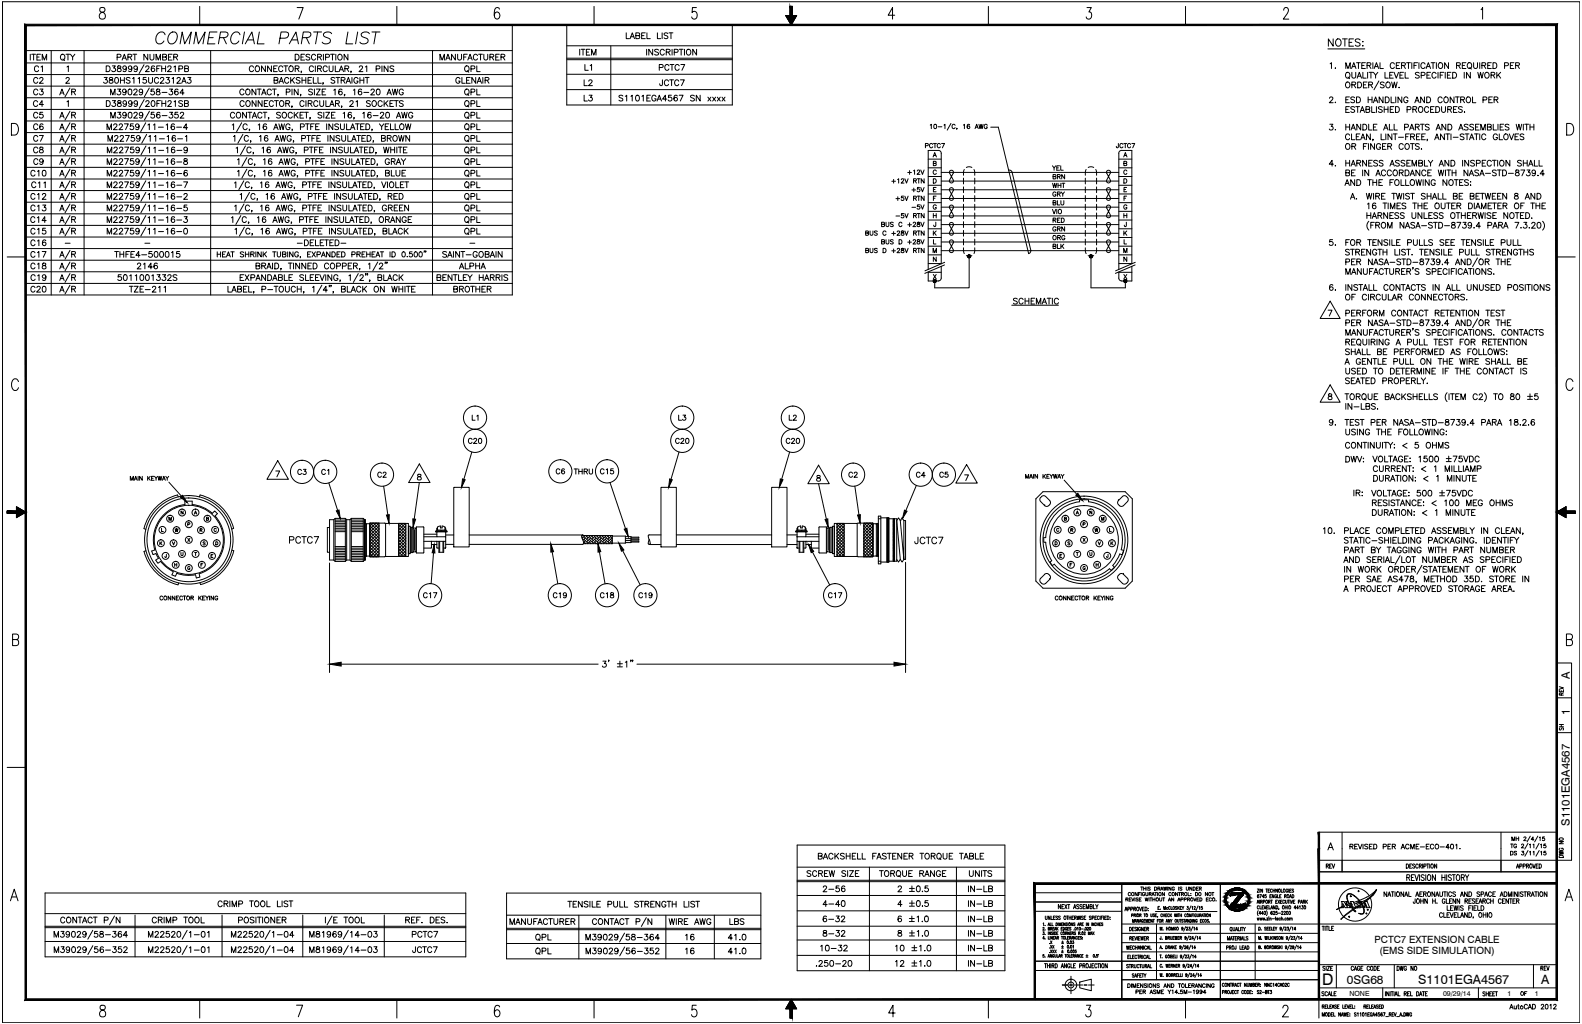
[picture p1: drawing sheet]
<svg xmlns="http://www.w3.org/2000/svg" width="864mm" height="559mm" viewBox="0 0 864 559" stroke-linecap="round" stroke-linejoin="round" font-family="sans-serif">
<defs><g id="words">
<text font-size="8.8" x="722" y="538">D</text>
<g font-size="7">
<text x="774" y="537">S1101EGA4567</text>
<text x="841" y="537">A</text>
</g>
<text font-size="6.6" x="735" y="537">0SG68</text>
<g font-size="6.3">
<text x="857" y="371" transform="rotate(-90 857 371)">A</text>
<text x="857" y="390" transform="rotate(-90 857 390)">1</text>
<text x="857" y="451" transform="rotate(-90 857 451)">S1101EGA4567</text>
</g>
<g font-size="5.5">
<text x="750" y="515">PCTC7 EXTENSION CABLE</text>
<text x="753" y="521">(EMS SIDE SIMULATION)</text>
</g>
<g font-size="3.9">
<text x="737" y="544">NONE</text>
<text x="788" y="544">09/29/14</text>
<text x="823" y="543">1</text>
<text x="838" y="543">1</text>
</g>
</g></defs>
<!-- layer: Text -->
<g fill="none" stroke="#000" stroke-width=".55">
<path d="M342 18v3h2M347 19h2v-1h-2v3h2v-1l-1-1M350 19h2M352 18h-2v3h2M353 18v3h2M359 18v3h2M361 18v3M365 18h-1h-1l2 2-1 1h-1M365 18h2M366 18v3M316 27v3M317 27h2"/>
<path d="M318 27v3M319 35v3h2M320 28h1M322 27h-2v3h2M322 36l1-1v3M323 30v-3l1 3 1-3v3M344 21l1-3 1 3M344 20h2M353 27v3M356 27v3l-2-3v3M359 27h-1v1l1 1v1h-2M360 37h2v-2h-2v3"/>
<path d="M363 28a1.2 1.2 0 0 0-2-1 1.2 1.2 0 0 0-1 1v1a1.2 1.2 0 0 0 1 1 1.2 1.2 0 0 0 2-1M364 28h1l1-1h-2v3M365 28l1 2M365 36a1.2 1.2 0 0 0-1-1 1.2 1.2 0 0 0-1 1v1a1.2 1.2 0 0 0 1 1 1.2 1.2 0 0 0 1 0M366 35h2M367 35v3M367 27v3M368 29l2-1v-1h-2v3M371 36a1.2 1.2 0 0 0-2-1 1.2 1.2 0 0 0-1 1v1a1.2 1.2 0 0 0 1 1 1.2 1.2 0 0 0 2 0M371 27h2M372 35h2l-2 3M372 27v3"/>
<path d="M374 27v3M380 27v3l-2-3v3M725 27h20M726 35l1-1v3M728 21v4l-3-4v4M729 37h.1M729 22l1-1a1.8 1.8 0 0 1 2 2 1.8 1.8 0 0 1-3 2zM733 21h2M734 21v4M735 37v-3l1 3 1-3v3M736 23h2M738 37l1-3 1 3"/>
<path d="M738 39v3l1 1 1-1v-3M738 36h2M739 21h-3v4h3M741 34h2M742 34v3M742 22v-1h-2v2l2 1v1h-2M743 36h2M744 23h.1M744 25h.1M744 39v4h2M745 34h-2v3h2M746 36h2v-1l-2-1v3"/>
<path d="M747 39v4M747 36l1 1M747 39h2M748 39v4M749 34v3M750 39l1 2v2M750 37l1-3 2 3M751 36h1M752 39l-1 2M753 34v3h2M756 39v4h2M761 39h-2v4h2"/>
<path d="M761 39l1 4 1-4M761 35a1.2 1.2 0 0 0-1-1 1.2 1.2 0 0 0-1 1v1a1.2 1.2 0 0 0 1 1 1.2 1.2 0 0 0 1 0M762 36h1M764 34h-2v3h2M765 36h2v-1l-2-1v3M766 39h-2v4h2M766 36l1 1M767 39v4h2M768 34h2M769 34v3M771 34v3M772 36h1"/>
<path d="M774 34h-2v3M775 34v3M775 40l-1-1-1 1v1h2l-1 2-1-1M778 35a1.2 1.2 0 0 0-1-1 1.2 1.2 0 0 0-1 1v1a1.2 1.2 0 0 0 1 1 1.2 1.2 0 0 0 1 0M779 37l1-3 1 3M779 36h1M781 39h-2v4h2M781 34h2M782 34v3M784 34v3M785 39v4M788 39h-2v4"/>
<path d="M789 39v4M791 34v3l-2-3v3M792 39h-2v4h2M793 39h1a1.7 1.7 0 0 1 1 2 1.7 1.7 0 0 1-1 2h-1zM795 36h2v-1l-2-1v3M796 36l1 1M798 36h1M799 39v4M800 34h-2v3h2M802 37l1 1M803 39v4l-2-4v4M804 34v2l1 1h1l1-3"/>
<path d="M807 39v4l1-4 1 4 1-4M808 34v3M809 36h2v-1l-2-1v3M810 36l1 1M812 36h1M814 34h-2v3h2M815 34h1a1.7 1.7 0 0 1 1 2 1.7 1.7 0 0 1-1 1h-1zM817 39v4M819 39l-2 3M821 36h2v-2h-2v3M824 36h2M826 34h-2v3h2"/>
<path d="M827 36h2v-1l-2-1v3M828 36l1 1M319 44v3h2M319 52v3h2M321 44h1h1l-2 3h2M322 52h1l-1 1a1.1 1.1 0 0 1 1 2 1.1 1.1 0 0 1-2-1M340 52h-1h-1l2 2-1 1h-1M341 53l1-1v3M344 53l1-1v3M350 53l1-1v3M353 53h1M355 52h-2v3h2"/>
<path d="M358 53a1.2 1.2 0 0 0-1-1 1.2 1.2 0 0 0-1 1v1a1.1 1.1 0 0 0 1 1 1.1 1.1 0 0 0 1-1h-1M359 55l1-3 1 3M359 54h2M362 44l-1 2v1l-1-1M364 54h-2l1-2v3M365 44a1.3 1.3 0 0 0-2 0 1.3 1.3 0 0 0 0 2 1.2 1.2 0 0 0 1 1 1.2 1.2 0 0 0 1-1M366 44h2M367 52h-2v1a1.1 1.1 0 0 1 2 0 1.1 1.1 0 0 1-1 2 1.1 1.1 0 0 1-1-1M367 44v3M370 52a1.4 1.4 0 0 0-2 1 1.4 1.4 0 0 0 1 2 1 1 0 0 0 0-2 1 1 0 0 0-1 1M371 44a1.2 1.2 0 0 0-2 0 1.2 1.2 0 0 0-1 1 1.3 1.3 0 0 0 1 1 1.3 1.3 0 0 0 1 0h1M371 52h2l-2 3"/>
<path d="M371 44h3l-2 3M379 52h-2v1l2 1v1h-1h-1M382 52v3l-2-3v3M386 53l2 2M388 53l-2 2M389 53l2 2M391 53l-2 2M392 53l1 2M393 53l-1 2M394 53l2 2M396 53l-2 2M726 54v-1h2l-2 3h2"/>
<path d="M729 56h.1M735 54h1M735 60h1M736 42l1 1M737 53h-2v3h2M737 58h-2v3h2M738 46h2v-1h-2v3M739 46l1 2M739 53h-2l2 2v1h-2M739 59v-1l-2 1 2 1v1h-2M740 58h2M741 53h1a1.7 1.7 0 0 1 1 1 1.7 1.7 0 0 1-1 2h-1z"/>
<path d="M741 43l1-4 1 4M741 45h1a1.7 1.7 0 0 1 1 1 1.7 1.7 0 0 1-1 2h-1zM741 58v3M741 42h2M744 46h2M746 60h1l1-2h-2v3h2v-1h-1M746 45h-2v3h2M747 53v3M747 54h2M747 46h2v-1h-2v3M748 46l1 2M749 58v3h2"/>
<path d="M749 53v3M750 56l1-3 1 3M750 55h2M751 58v3M753 44l-3 5M755 59l-1-1-2 1 3 1-1 1h-2M755 53v3l-2-3v3M756 45h-1h-1l2 2-1 1-1-1M756 60h2M756 58v3M756 53h1a1.7 1.7 0 0 1 1 1 1.7 1.7 0 0 1-1 2h-1zM758 58v3"/>
<path d="M759 41h1M759 60h1M759 53v3h2M760 45v3l1-3 1 3 1-3M761 58h-2v3h2M762 58h1a1.7 1.7 0 0 1 1 2 1.7 1.7 0 0 1-1 1h-1zM762 53v3M764 48h.1M764 41h1M765 53v3l-2-3v3M768 60h2v-2h-2v3M769 54a1.3 1.3 0 0 0-2-1 1.3 1.3 0 0 0-1 2 1.1 1.1 0 0 0 1 1 1.1 1.1 0 0 0 2-1h-1"/>
<path d="M771 60h2v-1l-2-1v3M772 56l2-3 1 3M772 60l1 1M773 55h1M776 41h2v-1l-2-1v4M778 53v3l-2-3v3M779 53h1a1.7 1.7 0 0 1 1 1 1.7 1.7 0 0 1-1 2h-1zM779 41h1M780 59a1.2 1.2 0 0 0-1-1 1.2 1.2 0 0 0-1 1v1a1.2 1.2 0 0 0 1 1 1.2 1.2 0 0 0 1 0M781 60h1M783 58h-2v3h2M784 58h1a1.7 1.7 0 0 1 1 2 1.7 1.7 0 0 1-1 1h-1z"/>
<path d="M784 40a1.2 1.2 0 0 0-1-1 1.2 1.2 0 0 0-1 2 1.2 1.2 0 0 0 1 2 1.2 1.2 0 0 0 1-1M786 41h1M787 58v2l1 1h1v-3M787 54a1.2 1.2 0 0 0-1-1 1.2 1.2 0 0 0-1 1 1.3 1.3 0 0 0 0 2 1.3 1.3 0 0 0 2 0v-1M790 41h1M790 60h2v-2h-2v3M791 60l1 1M793 60h2M794 53v3l-2-3v3M794 53h3M795 58h-2v3h2M796 53v3"/>
<path d="M797 54h2v-1h-2v3M798 59l-1-1-1 1 2 1-1 1h-1M798 54l1 2M804 53v3h2M810 55l1-1 1-1h-2v3M813 54h1M814 41h2v-1l-2-1v4M815 53h-2v3h2M815 41l1 2M816 54h1l1-1h-2v3M817 54l1 2M818 41l1 2"/>
<path d="M505 80l2-1-2-1v3M508 68v2M509 79a.9 .9 0 0 0-1-1 .9 .9 0 0 0-1 1v1a.9 .9 0 0 0 1 1 .9 .9 0 0 0 1-1M510 78h1M510 78v3M512 69h2M513 79a.9 .9 0 0 0-1-1 .9 .9 0 0 0 0 1v1a.9 .9 0 0 0 0 1 .9 .9 0 0 0 1-1M514 78h2l-2 3M515 68h1v2M519 67l-2 4M521 68a.9 .9 0 0 0-1 0 .9 .9 0 0 0 0 1 1 1 0 0 0 0 1 1 1 0 0 0 1 0M522 70v1"/>
<path d="M526 68v2M529 68a1.1 1.1 0 0 0-1 1 1.1 1.1 0 0 0 1 1 .7 .7 0 0 0 0-1 .7 .7 0 0 0-1 0M532 70l1-2 1 2M533 69h1M534 68l1 2 1-2v2l1-2M539 68a.9 .9 0 0 0-1 0 .9 .9 0 0 0-1 1 1 1 0 0 0 1 1 1 1 0 0 0 1 0v-1h-1M541 69h4l17 69M611 78l-1 2v1l-1-1M613 79a.9 .9 0 0 0-1-1 .9 .9 0 0 0-1 1v1a.9 .9 0 0 0 1 1 .9 .9 0 0 0 1-1M613 78h2M614 78v3M617 79a.9 .9 0 0 0-1-1 .9 .9 0 0 0-1 1v1a.9 .9 0 0 0 1 1 .9 .9 0 0 0 1-1"/>
<path d="M618 78h1l-1 3M726 68h2l-1 1a1.1 1.1 0 0 1 0 2 1.1 1.1 0 0 1-1-1M729 71h.1M735 69h2M735 68v3M737 74a1.2 1.2 0 0 0-2-1 1.2 1.2 0 0 0-1 1 1.3 1.3 0 0 0 1 2 1.3 1.3 0 0 0 2 0v-1M737 68v3M738 71l1-3 1 3M738 73v3h2M738 80h2v-1l-2-1v4M738 70h1M739 80l1 2"/>
<path d="M740 75h2M742 73h-2v3h2M742 61l2-3 1 3M743 68v3l-2-3v3M743 76l1-3 1 3M743 60h1M743 75h2M744 68h1a1.7 1.7 0 0 1 1 1 1.7 1.7 0 0 1-1 2h-1zM744 80h2M746 78h-2v4M747 78v4M747 68v3h2"/>
<path d="M748 73v3l-2-3v3M750 76l-1 1M750 69h1M750 78v4l-2-4v4M752 68h-2v3h2M754 79a1.2 1.2 0 0 0-2-1 1.2 1.2 0 0 0-1 2 1.4 1.4 0 0 0 2 2 1.1 1.1 0 0 0 1-2h-1M754 73v3h2M755 80h1M755 71l2-3 1 3M756 70h1M757 73v3M757 78h-2v4h2"/>
<path d="M758 80h1l1-1-2-1v4M758 68v3h2M759 80l1 2M760 73v3l-2-3v3M761 73h2M761 68v3h2M762 73v3M763 75h3M766 79a1.2 1.2 0 0 0-1-1 1.2 1.2 0 0 0-1 2 1.2 1.2 0 0 0 1 2 1.2 1.2 0 0 0 1-1M767 69h2v-1h-2v3M767 75h2M769 73h-2v3"/>
<path d="M769 71l2-3 1 3M770 70h1M770 78h2M770 75l2-1v-1h-2v3M771 78v4M771 75l1 1M773 69h1l1-1h-2v3M773 75h1M774 69l1 2M775 79l-1-1-1 1 2 2-1 1-1-1M775 73h-2v3h2M775 68h2"/>
<path d="M776 75h1M776 68v3M778 73h-2v3h2M779 76v1M780 68h-1h-1l2 2-1 1h-1M783 76l1-3 2 3M784 75h1M784 71l1-3 1 3M784 70h2M788 73v3l-2-3v3M789 68v3l-2-3v3M789 73h2"/>
<path d="M790 73v3M790 68h1a1.7 1.7 0 0 1 2 1 1.7 1.7 0 0 1-2 2h-1zM792 73v3M793 75h3M796 71l1-3 2 3M797 70h1M799 74l-1-1-1 1 2 1-1 1h-1M799 61h.1M800 73h2M801 73v3M801 68h-2l2 2v1h-2M802 76l1-3 2 3"/>
<path d="M803 75h1M804 68h-2l2 2v1h-2M805 73h2M805 69h2M806 73v3M807 68h-2v3h2M808 73v3M808 71v-3l2 3 1-3v3M811 74a1.2 1.2 0 0 0-1-1 1.2 1.2 0 0 0-1 1 1.3 1.3 0 0 0 0 2 1.3 1.3 0 0 0 2 0v-1M812 69h2v-1h-2v3h2v-1l-1-1M815 68v3h2M817 74a1.3 1.3 0 0 0-1-1 1.3 1.3 0 0 0-1 2 1.1 1.1 0 0 0 1 1 1.1 1.1 0 0 0 1-1"/>
<path d="M818 68v3M818 73v3h2M819 69h1M821 68h-2v3h2M824 68h-1h-1l2 2-1 1h-1M824 73l1 3 1-3M827 75h1M828 68v3l1-3 1 3 1-3M829 73h-2v3h2M832 68v3M832 74l-1-1-1 1 2 1v1h-1h-1M832 68h2"/>
<path d="M833 68v3M835 69h2M835 68v3M837 68v3M487 99h2M488 98v2M490 98h1v2M492 98h1l-1 2h1M494 98l1 2 1-2M496 94h2M497 93v2M499 93v2"/>
<path d="M499 99h1v-1h-1v2M500 99v1M501 93h1l-1 2h1M501 98h1M502 98v2M503 93l1 2v-2M504 98v2l-1-2v2M509 86l1-3 1 3M509 89h2v-1h-2v2h2v-1M509 98a1.3 1.3 0 0 1 2 0 1.3 1.3 0 0 1 0 2h-2zM510 85h1M511 93a.9 .9 0 0 0-1 0 .9 .9 0 0 0-1 1 1 1 0 0 0 1 1 1 1 0 0 0 1 0"/>
<path d="M519 93l-1 2 2 3a1.1 1.1 0 0 1-1 2 1.1 1.1 0 0 1-1-2l3-4-1-1zM551 93h1l1 1 10 43M575 90v2v1M575 96h1v-1h-1v3l1-1v-1M576 90l-1 2M577 92h1M577 96h2v-1h-2v3M578 96l1 2M578 90h-1v3h1M579 90v3h1M581 95v3l-1-3v3M604 93v2l2 3a1.1 1.1 0 0 1-1 2 1.1 1.1 0 0 1-1-2l2-4v-1z"/>
<path d="M613 86l1-3 1 3M614 89h1v-1h-1v2h1v-1M614 98a1.3 1.3 0 0 1 1 1 1.3 1.3 0 0 1-1 1zM614 85h1M615 93a.9 .9 0 0 0-1 0 .9 .9 0 0 0-1 1 .9 .9 0 0 0 1 1 .9 .9 0 0 0 1 0M728 90h-2l1-3v4M729 90h.1M735 94h1l1-1h-2v3h2v-1l-1-1M735 87v4M735 89h2M737 87v4M738 91l1-4 1 4"/>
<path d="M738 94h1M738 90h1M739 98v3l-2-3v3M740 93h-2v3h2M741 89h1l1-1-2-1v4M741 98h1a1.7 1.7 0 0 1 1 2 1.7 1.7 0 0 1-1 1h-1zM742 89l1 2M744 93v3M746 87v4l-2-4v4M747 98h2M747 93v3l-2-3v3M747 89h1"/>
<path d="M748 98v3M749 87h-2v4h2M749 98v3M749 100h3M751 96l1-3 2 3M752 95h1M752 98v3M752 88l-1-1-1 1v1h2v2l-2-1M753 100h1M755 98h-2v3h2M755 88l-1-1-1 1 2 1v2l-2-1M756 94a1.2 1.2 0 0 0-1-1 1.2 1.2 0 0 0-1 1v1a1.2 1.2 0 0 0 1 1 1.2 1.2 0 0 0 1-1"/>
<path d="M759 91l1-4 1 4M759 100h1M759 90h2M760 94a1.2 1.2 0 0 0-2-1 1.2 1.2 0 0 0-1 1v1a1.2 1.2 0 0 0 1 1 1.2 1.2 0 0 0 2-1M761 98h-2v3M764 88l-1-1-1 1v1h2v2l-2-1M764 94h2v-1h-2v3M765 98v3h2M765 94l1 2M767 88l-1-1-1 1 2 2-1 1-1-1M767 93h1a1.7 1.7 0 0 1 1 1 1.7 1.7 0 0 1-1 2h-1zM767 98v3h2"/>
<path d="M768 89h1M770 96l1-3 1 3M770 87h-2v4h2M770 95h2M771 91v-4l1 4 1-4v4M773 98l1 3v-3l1 3 1-3M774 89h2v-1l-2-1v4l2-1h1l-1-1M775 93v3l-2-3v3M776 81h.1M777 98v3M778 87v4h1M778 94a1.2 1.2 0 0 0-1-1 1.2 1.2 0 0 0-1 1v1a1.2 1.2 0 0 0 1 1 1.2 1.2 0 0 0 1-1"/>
<path d="M779 94h2M780 87l1 2v2M780 98v3l-2-3v3M781 93h-2v3h2M782 87l-1 2M783 99a1.2 1.2 0 0 0-1-1 1.2 1.2 0 0 0-1 1v1a1.1 1.1 0 0 0 1 1 1.1 1.1 0 0 0 1-1M785 93l1 3 1-3v3l1-3M786 91l1-4 1 4M786 90h2M789 93v3M790 98v3l-2-3v3M790 93h2"/>
<path d="M791 87v4l-2-4v4M791 93v3M792 87h1a1.7 1.7 0 0 1 1 2 1.7 1.7 0 0 1-1 2h-1zM793 94h2M793 93v3M794 98h2M795 93v3M795 98v3M797 100h1M798 87v4M799 98h-2v3h2M801 93v3l-2-3v3"/>
<path d="M802 98h-1h-2l3 2-1 1h-2M802 87v4l-2-4v4M802 96l1-3 1 3M802 95h2M803 99h.1M805 88l-1-1-1 1v1h2v2l-2-1M806 89h2v-1l-2-1v4M807 93h-2v1l2 1-1 1-1-1M808 96l1-3 1 3M808 95h2M809 89h1M811 95h3"/>
<path d="M811 87h-2v4h2M814 88a1.2 1.2 0 0 0-1-1 1.2 1.2 0 0 0-1 2 1.2 1.2 0 0 0 1 2 1.2 1.2 0 0 0 1-1M815 87h2M816 87v4M817 93h-1h-1l2 2-1 1-1-1M817 93h3M818 87v4M818 93v3M820 93h1a1.7 1.7 0 0 1 1 1 1.7 1.7 0 0 1-1 2h-1zM823 95h3M824 87v4l-2-4v4M828 93l-1 1a1.7 1.7 0 0 1 2 2h-2a1.8 1.8 0 0 1 2-2v-1z"/>
<path d="M830 93h2l-1 3M831 88l-1-1-2 1 2 1v2l-2-1M832 89h2M832 87v4M834 93h1l-1 1a1.1 1.1 0 0 1 1 1 1.1 1.1 0 0 1-1 1 1.1 1.1 0 0 1-1-1M834 87v4M834 91l2-4 1 4M835 90h1M838 87v4h1M838 94a1 1 0 0 1-1 1 1.1 1.1 0 0 1-1-2 1 1 0 0 1 2 0v3l-2-1M840 96h.1M840 87v4h2"/>
<path d="M843 95h-2l1-2v3M489 118h2M489 108h2M490 107v2M493 117h-1v1a.8 .8 0 0 1 1-1 1 1 0 0 1 0 2 .8 .8 0 0 1-1-1M493 107h-1v1a.8 .8 0 0 1 1 0 .8 .8 0 0 1 0 1 .8 .8 0 0 1-1 0M494 117l1 2 1-2M494 107l1 2 1-2M498 113h2M498 104h2M499 118h1v-1h-1v2M499 108h1v-1h-1v2"/>
<path d="M499 103v2M500 118v1M500 108v1M501 117h1M501 107h1M502 107v2M502 117v2M502 112h-1v1a.9 .9 0 0 1 1 0 .9 .9 0 0 1 0 1 .9 .9 0 0 1-1 0M502 102h-1v1a.8 .8 0 0 1 1 0 1 1 0 0 1 0 2 .8 .8 0 0 1-1-1M503 112l1 2v-2M503 102l1 3v-3M504 117v2l-1-2v2"/>
<path d="M504 107v2l-1-2v2M509 117v2M509 118h2M510 108h.1M510 103h.1M511 107h-1v2M511 102h-1v3h1M511 117v2M511 112a.9 .9 0 0 0-1 0 .9 .9 0 0 0-1 1 .8 .8 0 0 0 1 1 .8 .8 0 0 0 1-1M519 103h1l1 1-3 4a1.1 1.1 0 0 0 1 1 1.1 1.1 0 0 0 1-1l-2-4zM519 112l-1 2 2 3a1.1 1.1 0 0 1-1 2 1.1 1.1 0 0 1-1-2l3-4-1-1zM575 114v3l1-3"/>
<path d="M575 100v2l1-2v2l1-2M575 111h1v-1l-1-1v3h1v-1M576 105a.9 .9 0 0 0-1 0 .9 .9 0 0 0 0 1 .8 .8 0 0 0 1 1 .8 .8 0 0 0 0-1M577 114v3M577 106h2v-1h-2v2M577 109v3h2M578 100v2M578 101h1M578 106l1 1M579 119h-2v2h2M579 109v2l1 1h1v-3M579 100v2"/>
<path d="M579 105l1 1v1M579 119a1.3 1.3 0 0 1 2 1 1.3 1.3 0 0 1 0 1h-2zM580 100h1M580 100v2M581 105l-1 1M604 103h2v1l-2 4a1.1 1.1 0 0 0 1 1 1.1 1.1 0 0 0 1-1l-2-4zM604 112v2l2 3a1.1 1.1 0 0 1-1 2 1.1 1.1 0 0 1-1-2l2-4v-1zM614 118h1M614 117v2M614 108h.1M614 103h.1M615 107h-1v2"/>
<path d="M615 102h-1v3h1M615 117v2M615 112a.9 .9 0 0 0-1 0 .9 .9 0 0 0-1 1 .8 .8 0 0 0 1 1 .8 .8 0 0 0 1-1M734 101l1-3 2 3M735 100h1M737 109l1-3 2 3M738 108h1M741 108h.1M746 106l1 3v-3l1 3 1-3M746 118h2M746 116v3M746 111h1v3"/>
<path d="M748 116v3M749 119l1-3 1 3M750 118h1M750 106v3M751 111a1.5 1.5 0 0 0-2 1 1.5 1.5 0 0 0 2 2 1 1 0 0 0 0-2 1.1 1.1 0 0 0-2 1M751 107h2v-1h-2v3M752 107l1 2M752 118l2-1v-1h-2v3M753 118l1 1M754 107h1M755 111h2M756 111v3"/>
<path d="M756 106h-2v3h2M757 116v3l-2-3v3M758 111v3M759 118h1M759 114v-3l1 3 1-3v3M760 106h2M761 116h-2v3h2M761 106v3M762 106l1 3 1-3 1 3v-3M763 112h1M764 117l-1-1-2 1h1l1 1v1h-2M765 111h-2v3h2"/>
<path d="M766 106v3M767 117l-1-1-2 1h1l1 1v1h-2M767 111h-2l2 2v1h-2M769 106h-2l2 2v1l-2-1M770 106h2M771 116v2l1 1 1-1v-2M771 106v3M771 111h2M772 111v3M774 112h2M774 111v3M776 116v3l-2-3v3"/>
<path d="M776 111v3M777 116v3h2M777 112h2M778 106h-1h-1l2 2-1 1-1-1M779 107h2M779 106v3M779 111h-2v3h2M780 118h1M781 106v3M782 116h-2v3h2M782 109l1-3 1 3M782 108h2"/>
<path d="M785 117l-1-1-1 1 2 1-1 1h-1M785 106v3h2M787 111v2l1 1h1v-3M788 106v3h1M788 117l-1-1-1 1 2 1-1 1h-1M790 111h2M791 111v3M792 112h2M793 107h2v-1h-2v3l2-1v-1M794 111h-2v3h2M795 116h2M795 112h2v-1h-2v3"/>
<path d="M796 116v3M796 112l1 2M797 107h1M798 118h2M798 116v3M799 106h-2v3h2M800 116v3M801 118h1M802 111h1a1.7 1.7 0 0 1 1 1 1.7 1.7 0 0 1-1 2h-1zM803 107h1l1-1h-2v3l2-1-1-1M803 101h.1M803 116h-2v3h2"/>
<path d="M804 118l2-1v-1h-2v3M805 111v3M805 118l1 1M806 114l1-3 1 3M806 107h1M806 113h2M807 116l1 3v-3l1 3 1-3M808 106h-2v3h2M808 106h2M809 114v-3l1 3 1-3v3M809 106v3M811 106v3l1-3 1 3 1-3"/>
<path d="M811 116v3M812 112h2M814 117l-1-1-1 1 2 1v1h-2M814 111h-2v3h2M815 107h1M815 111h2M815 118h1M816 111v3M817 106h-2v3h2M817 116h-2v3h2M818 107h1M818 112h1"/>
<path d="M819 106h-1v3h1M820 111h-2v3h2M821 112h1l1-1h-2v3M822 112l1 2M822 106v3l-2-3v3M823 116v3l-2-3v3M827 106v1l2 1a1 1 0 0 1-1 1 1.1 1.1 0 0 1-1-2l2-1h-1zM827 116h2M828 116v3M830 118h1M830 112h1M832 116h-2v3h2"/>
<path d="M832 111h-2v3M833 109l1-3 1 3M833 116h1a1.7 1.7 0 0 1 1 2 1.7 1.7 0 0 1-1 1h-1zM833 108h2M836 111h2M836 119h.1M837 111v3M838 106v3l-2-3v3M838 112h3M838 111v3M839 106h1a1.7 1.7 0 0 1 1 1 1.7 1.7 0 0 1-1 2h-1zM841 111v3"/>
<path d="M842 112h1M844 111h-2v3h2M473 127h1v-1h-1v2h1v-1M473 137h1v-1h-1v2h1v-1M475 126v2h1l1-2M475 136v1l1 1 1-2M479 126h-1v1l1 1h-2M479 136h-2l2 2h-2M481 122h2l-2-1v3h2l-1-2M481 132h2v-1h-2v2h2l-1-1M482 136h1a1.3 1.3 0 0 1 1 1 1.3 1.3 0 0 1-1 1h-1zM484 121v2v1l1-1v-2"/>
<path d="M484 127a1.1 1.1 0 0 0-2-1 1 1 0 0 0 0 1 .9 .9 0 0 0 1 1 .9 .9 0 0 0 1 0M484 131v2l1-1v-1M487 127h2M487 137h2M488 122h-2l2 1-1 1-1-1M488 131h-2l2 1-1 1h-1M488 126v2M488 136v2M490 127v-1h1l-1 2h1M490 136h1l-1 2h1M491 131h1a1.3 1.3 0 0 1 0 1 1.3 1.3 0 0 1 0 1h-1zM492 126v1l1 1a.8 .8 0 0 1-1 0l1-1v-1z"/>
<path d="M492 136l1 1a.8 .8 0 0 1 0 1 .8 .8 0 0 1-1-1l1-1zM492 122a.9 .9 0 0 0-1-1 .9 .9 0 0 0 0 1 1 1 0 0 0 0 1 1 1 0 0 0 1 0M494 126l1 2 1-2M494 136l1 2 1-2M496 123h2M496 132h2M497 122v2M497 131v2M498 122l1-1 1 1-2 2h2M498 131h1h1l-2 2h2M499 127h1v-1h-1v2M499 137h1v-1h-1v2"/>
<path d="M500 127v1M500 137v1M501 126h1M501 136h1M501 121v1l1 1a.8 .8 0 0 1-1 1 1 1 0 0 1 0-2h1zM501 131v1h1a.7 .7 0 0 1-1 1 .7 .7 0 0 1 0-1l1-1zM502 126v2M502 136v2M503 121l1 3v-3M503 131l1 2v-2M504 126v2l-1-2v2M504 136v2l-1-2v2"/>
<path d="M509 138v-2l1 2 1-2v2M509 126v2M510 131v2h1M510 127l1 1M511 121v2l-1 1v-1M511 126l-2 2M519 122l1-1 1 2-3 4a1.1 1.1 0 0 0 1 1 1.1 1.1 0 0 0 1-1l-2-4zM519 131h1l1 1-3 4a1.1 1.1 0 0 0 1 2 1.1 1.1 0 0 0 1-2l-2-3zM563 136l-1 2h-1M575 134h1v-1h-1v3l1-1v-1M575 120h1v-1h-1v2M576 120v1"/>
<path d="M576 124a.9 .9 0 0 0-1 0 .9 .9 0 0 0 0 1 .8 .8 0 0 0 1 1 .8 .8 0 0 0 0-1M577 133v3h2M577 125h2v-1h-2v2M577 120h1M577 130h2v-1l-2-1v3M578 125l1 1M578 130l1 1M579 133v3M580 134l1 2M581 133l-2 2M581 124v2l-1-2v2M581 129a.9 .9 0 0 0-1-1 .9 .9 0 0 0 0 1v1a.8 .8 0 0 0 0 1 .8 .8 0 0 0 1-1"/>
<path d="M604 122l2-1v2l-2 4a1.1 1.1 0 0 0 1 1 1.1 1.1 0 0 0 1-1l-2-4zM604 131h2v1l-2 4a1.1 1.1 0 0 0 1 2 1.1 1.1 0 0 0 1-2l-2-3zM613 138v-2l1 2 1-2v2M614 126v2M614 131v2h1M614 127l1 1M615 121v2l-1 1v-1M615 126l-1 2M727 131h-1v1a1.1 1.1 0 0 1 1 0 1.1 1.1 0 0 1 0 2 1.1 1.1 0 0 1-1-1M729 134h.1M735 132h1M737 131h-2v3"/>
<path d="M737 136h-1h-2l3 3h-1h-2M737 136h2M738 136v3M740 138l2-1-2-1v3M741 132h1l1-1h-2v3M741 138l1 1M742 132l1 2M743 138h1M745 136h-2v3h2M747 131h2M747 121a3 3 0 0 0 0 5M748 131v3"/>
<path d="M748 136v3l-2-3v3M748 123h2M749 132h2M750 121h-2v4M751 123h2v-1l-2-1v4M751 131h-2v3h2M752 137a1.2 1.2 0 0 0-2-1 1.2 1.2 0 0 0-1 1 1.3 1.3 0 0 0 1 2 1.3 1.3 0 0 0 1 0l1-1h-1M752 123l1 2M752 136h2M753 136v3M754 131v3l-2-3v3M755 138h2"/>
<path d="M755 136v3M757 136v3M757 125v-4l2 4 1-4v4M758 131h-1h-2l3 2-1 1-2-1M759 131v3M760 131v3h2M761 136v3h2M762 132h2M764 136v3M764 131h-2v3h2M766 121v4l-2-4v4M767 125l1-4 2 4"/>
<path d="M767 136h-1h-1l2 3h-1h-1M768 123h1M768 136h2M768 132h2v-1h-2v3M769 136v3M771 139h.1M772 131v2v1l2-1v-2M772 122l-1-1-1 1 2 2-1 1-1-1M773 125l1-4 1 4M773 123h2M775 131v3h2M775 136h2"/>
<path d="M776 136v3M776 123h3M777 131v3h2M778 138h1M780 136h-2v3h2M782 122l-1-1-1 1 2 2-1 1-1-1M782 131h-1h-1l2 2-1 1-1-1M783 121h2M783 136v3l-2-3v3M784 121v4M785 121h1a1.7 1.7 0 0 1 2 2 1.7 1.7 0 0 1-2 2h-1zM786 136h-1h-1l2 2-1 1h-1"/>
<path d="M787 136v3M788 131h-1h-1l2 2-1 1-1-1M788 136v3h2M789 123h2M789 132h1M791 138h1M791 131h-2v3h2M792 132h1M793 122h-1a1.7 1.7 0 0 1 2 2h-1a1.3 1.3 0 0 1 0-1 1.3 1.3 0 0 1 1-1zM793 136h-2v3h2M794 131h-2v3h2M795 121h2l-1 4"/>
<path d="M797 138h2v-2h-2v3M798 131h2M799 121h1l-1 2a1.1 1.1 0 0 1 1 1 1.1 1.1 0 0 1 0 1 1.1 1.1 0 0 1-2-1M799 131v3M800 136v2l1 1h1v-3M801 132h1M802 131h-1v3h1M803 136v3h2M803 122a1 1 0 0 1-1 1 1 1 0 0 1 0-1 1 1 0 0 1 1 0v2h-1M805 124h.1M805 131v3l-2-3v3M806 136v3h2"/>
<path d="M808 123h-2l1-2v4M809 131h-1h-1l2 2-1 1-1-1M810 131v3M811 131v3h2M812 123h2v-1l-2-1v4M813 136h-2l2 3h-2M813 132h2M814 136h2M815 125l1-4 1 4M815 136v3M815 123h2M815 131h-2v3h2"/>
<path d="M817 138l2-1-2-1v3M818 138l1 1M818 123h2v-1l-2-1v4M819 123l1 2M820 132h1v-1h-1v3M820 138h1M821 125l1-4 1 4M821 123h2M822 136h-2v3h2M823 131v2l1 1 1-1v-2M825 136v3l-2-3v3M826 131v3h2"/>
<path d="M827 121h2l-1 4M828 137a1.2 1.2 0 0 0-1-1 1.2 1.2 0 0 0-1 1 1.3 1.3 0 0 0 1 2 1.3 1.3 0 0 0 1 0v-1M829 131v3h1M829 136h2M830 136v3M830 124h.1M832 121h1v2a1.1 1.1 0 0 1 0 1 1.1 1.1 0 0 1-1 0M832 138h2M832 136v3M834 136v3M835 124h.1M836 122l1-1 1 1-2 3h2"/>
<path d="M837 136h-1h-1l2 3h-1h-1M842 121a3 3 0 0 1 0 5M509 150l2 2M511 140v3l-2-3v3M511 150l-2 2M614 150l1 2M615 140v3l-1-3v3M615 150l-1 2M728 156l-1-1a1.4 1.4 0 0 0-1 2 1.4 1.4 0 0 0 1 1 1 1 0 0 0 0-1 1 1 0 0 0-1 0M729 158h.1M735 143h1l1-1-2-1v3M735 150v-3l1 3 1-3v3"/>
<path d="M735 155v3M738 150l1-3 1 3M738 143h1M738 155v3l-2-3v3M738 149h2M740 141h-2v3h2M741 143h1l1-1-2-1v3M741 156l-1-1-1 1 2 2h-1h-1M742 155h2M742 143l1 1M743 155v3M743 147v3l-2-3v3"/>
<path d="M744 158l1-3 2 3M744 147v2l1 1 1-1v-2M745 157h1M747 155v3h2M748 148h1M749 141v3l-2-3v3M750 147h-2v3M750 155v3h2M750 144l1-3 1 3M750 150l1-3 1 3M750 143h2M750 149h2"/>
<path d="M755 142l-1-1-1 1 2 2h-1h-1M755 147a1.2 1.2 0 0 0-1 0 1.2 1.2 0 0 0-1 1v1a1.2 1.2 0 0 0 1 1 1.2 1.2 0 0 0 1-1M756 144l1-3 1 3M756 147h2M756 143h2M757 147v3M758 156a1.2 1.2 0 0 0-2-1 1.2 1.2 0 0 0-1 2 1.3 1.3 0 0 0 1 1 1.3 1.3 0 0 0 2 0M759 147v2l1 1 1-1v-2M759 143h2M762 148h2v-1h-2v3M763 148l1 2M764 155v3l-2-3v3"/>
<path d="M765 142l-1-1-1 1 2 2h-1h-1M765 155h2M765 148h1M765 141h2M766 155v3M766 141v3M767 147h-2v3h2M767 158l2-3 1 3M768 157h1M768 148h2v-1h-2v3M768 141h1a1.7 1.7 0 0 1 1 2 1.7 1.7 0 0 1-1 1h-1zM769 148l1 2"/>
<path d="M771 143h3M771 146v1M773 156a1.2 1.2 0 0 0-2-1 1.2 1.2 0 0 0-1 2 1.3 1.3 0 0 0 1 1 1.3 1.3 0 0 0 1 0h1M773 155h2M774 155v3M775 147h-1h-2l3 2-1 1-2-1M775 141v1a1.7 1.7 0 0 1 2 2h-2a1.8 1.8 0 0 1 2-2v-1zM778 156l-1-1-1 1 2 2h-1h-1M778 141h2l-1 3M781 147h-1h-1l2 2-1 1-1-1M781 141h2l-1 2a1.1 1.1 0 0 1 1 0 1.1 1.1 0 0 1-1 2 1.1 1.1 0 0 1-1-1M782 148h2v-1h-2v3"/>
<path d="M782 155v3M785 148h1M786 155v3l-3-3v3M786 142a1 1 0 0 1-1 1 1 1 0 0 1-1-1 1 1 0 0 1 2 0v2h-2M787 147h-2v3h2M787 144h.1M790 158l1-3 1 3M790 147a1.2 1.2 0 0 0-1 0 1.2 1.2 0 0 0-1 1v1a1.2 1.2 0 0 0 1 1 1.2 1.2 0 0 0 1-1M790 157h1M791 143h-2l1-2v3M791 147v3M792 148h1"/>
<path d="M793 155v3h1M794 147h-2v3M794 144l2-3 1 3M795 147v3M795 143h1M795 155v3h2M798 147a1.2 1.2 0 0 0-1 0 1.2 1.2 0 0 0-1 1v1a1.2 1.2 0 0 0 1 1 1.2 1.2 0 0 0 1-1M799 150l1-3 1 3M799 149h2M800 141v3l-2-3v3M801 155v3h1h1v-3M801 141h1a1.7 1.7 0 0 1 1 2 1.7 1.7 0 0 1-1 1h-1z"/>
<path d="M802 147h2M803 147v3M804 147v3M806 155v3l-2-3v3M807 141l-3 5M808 155v3h2v-3M811 143h2v-1l-2-1v3M811 147v3l-2-3v3M812 143l1 1M813 156l-1-1-1 1 2 2h-1h-1M814 157h1M814 147h-1h-1l2 2-1 1-1-1"/>
<path d="M815 149h.1M816 155h-2v3h2M817 141h2M817 155h1a1.7 1.7 0 0 1 1 2 1.7 1.7 0 0 1-1 1h-1zM818 141v3M820 141v3M820 143h2M822 141v3M823 143h1M823 157h2v-1l-2-1v3M825 141h-2v3h2M832 156l-1-1-2 1 3 2h-1h-2"/>
<path d="M833 155v3M833 155h3M834 155v3M836 155v3M843 155v3l-2-3v3M846 156l-1-1-1 1 2 2h-1h-1M552 167h26M555 163h-2l2 2v1l-2-1M559 164a1.2 1.2 0 0 0-2-1 1.2 1.2 0 0 0-1 1v1a1.2 1.2 0 0 0 1 1 1.2 1.2 0 0 0 2-1M560 163v3M560 164h2M562 163v3"/>
<path d="M563 164h1M565 163h-2v3h2M566 166v-3l1 3 1-3v3M569 166l1-3 1 3M569 165h2M572 163h2M573 163v3M574 163v3M578 164a1.2 1.2 0 0 0-2-1 1.2 1.2 0 0 0 0 1v1a1.2 1.2 0 0 0 0 1 1.2 1.2 0 0 0 2-1M725 169h2l-1 3M726 164l6 10h-11zM735 171h1l1-1-2-1v3"/>
<path d="M735 176h1l1-1h-2v3M738 171h1M738 176h1M738 162h1M740 169h-2v3h2M740 175h-2v3h2M740 161h-2v3M741 171h1l1-1-2-1v3M741 176h1l1-1h-2v3M742 171l1 1M742 176l1 2M743 180v3l-2-3v3"/>
<path d="M744 171h1M744 180v2l1 1h1v-3M746 169h-2v3M746 161a1.2 1.2 0 0 0-1 0 1.2 1.2 0 0 0-1 1v1a1.2 1.2 0 0 0 1 1 1.2 1.2 0 0 0 1-1M747 161v3M748 162h2v-1h-2v3M749 175v3l-2-3v3M749 162l1 2M750 180h-2v3M750 171h2v-1l-2-1v3M750 178l1-3 1 3M750 177h2"/>
<path d="M751 171l1 1M753 172v-3l1 3 1-3v3M754 161a1.2 1.2 0 0 0-2 0 1.2 1.2 0 0 0-1 1v1a1.2 1.2 0 0 0 1 1 1.2 1.2 0 0 0 2-1M755 161v2v1l2-1v-2M755 175h-1h-1l2 2-1 1-1-1M756 178l1-3 1 3M756 180h2M756 177h2M757 180v3M758 161v3h2M759 180v3h1h1v-3M759 176h2"/>
<path d="M760 164l1-3 1 3M760 163h2M762 170a1.2 1.2 0 0 0-1-1 1.2 1.2 0 0 0-1 1v1a1.2 1.2 0 0 0 1 1 1.2 1.2 0 0 0 1 0M763 162h2v-1h-2v3M764 162l1 2M765 175h-1h-1l2 2-1 1-1-1M765 175h2M766 175v3M767 180h-2v3h2M768 175h1a1.7 1.7 0 0 1 1 1 1.7 1.7 0 0 1-1 2h-1zM768 169v3l-2-3v3M769 169h2"/>
<path d="M770 169v3M771 176h3M771 179v1M772 161a1.2 1.2 0 0 0-2 0 1.2 1.2 0 0 0-1 1v1a1.2 1.2 0 0 0 1 1 1.2 1.2 0 0 0 2-1M772 172l1-3 1 3M772 171h2M775 175a1.8 1.8 0 0 1 2 3l-2-1a1.9 1.9 0 0 1 2-2h-1zM777 170a1.2 1.2 0 0 0-1-1 1.2 1.2 0 0 0-1 1v1a1.2 1.2 0 0 0 1 1 1.2 1.2 0 0 0 1 0M777 169h3M778 161v3l-2-3v3M778 175h2l-1 3M779 169v3"/>
<path d="M781 161v3l-2-3v3M781 175h2l-1 1a1.1 1.1 0 0 1 1 1 1.1 1.1 0 0 1-2 0M783 162h1M783 171h2v-1l-2-1v3M785 161h-2v3h2M785 171l1 1M786 176a1 1 0 0 1-1 0 1 1 0 0 1-1-1 1 1 0 0 1 2 0v3l-2-1M787 171h1M787 180h-2v3h2M787 177h.1M788 161a1.2 1.2 0 0 0-2 0 1.2 1.2 0 0 0-1 1v1a1.2 1.2 0 0 0 1 1 1.2 1.2 0 0 0 2-1M788 161h2"/>
<path d="M789 169h-2v3h2M789 169h2M789 161v3M790 169v3M791 177h-2l1-2v3M791 180v3M792 171h1M794 169h-2v3h2M794 180h-2v3M794 162h2v-1h-2v3M794 178l2-3 1 3M795 180v3"/>
<path d="M795 177h1M795 162l1 2M797 169v3l-2-3v3M798 169h2M799 169v3M799 161h-2l2 2v1l-2-1M800 175v3l-2-3v3M801 169v3M801 163h.1M801 175h1a1.7 1.7 0 0 1 1 1 1.7 1.7 0 0 1-1 2h-1zM802 180h2M803 180v3"/>
<path d="M804 180v3M807 174l-3 5M807 169v3l-2-3v3M811 176h2v-1h-2v3M811 180v3l-2-3v3M811 169h2M812 176l1 2M812 169v3M814 171h1M816 169h-2v3h2M817 175h2M818 175v3"/>
<path d="M819 170l-1-1-1 1 2 2h-1h-1M819 169h2M820 176h2M820 175v3M820 169v3M822 175v3M823 176h1M825 175h-2v3h2M829 180v3l-3-3v3M829 180h2M830 180v3M838 180h2"/>
<path d="M839 180v3M734 199l1-3 2 3M735 187l1-1 1-1h-2v3M735 183v-3l1 3 1-3v3M735 198h1M736 187l1 1M737 191h-2l1 1 1 1-1 1-2-1M738 190v4M738 192h2M738 183l1-3 1 3M738 187h1M738 182h2"/>
<path d="M740 185h-2v3h2M740 190v4M741 194l1-4 1 4M741 193h1M742 188l1 1M743 196a1.2 1.2 0 0 0-2 0 1.2 1.2 0 0 0-1 1v1a1.1 1.1 0 0 0 2 1 1.1 1.1 0 0 0 1-1h-1M744 190v4h2M744 197h1M744 185v2l1 1h1v-3M746 196h-2v3h2M746 190v4h2M747 185v3"/>
<path d="M748 181h1M749 187l1-1v-1h-1v3M749 196v3l-2-3v3M749 196h3M750 187l1 1M750 183l1-3 1 3M750 182h2M750 196v3M752 185v3M752 192h2v-1l-2-1v4l2-1-1-1M752 196v3h2M755 197h1"/>
<path d="M755 185v3l-2-3v3M755 181a1.2 1.2 0 0 0-1-1 1.2 1.2 0 0 0-1 1v1a1.2 1.2 0 0 0 1 1 1.2 1.2 0 0 0 1-1M755 192h1M757 196h-2v3h2M757 190h-2v4h2M758 186a1.2 1.2 0 0 0-1-1 1.2 1.2 0 0 0-1 1v1a1.1 1.1 0 0 0 1 1 1.1 1.1 0 0 0 1-1M761 197h2v-1h-2v3M761 192h2v-1l-2-1v4M762 181h2v-1h-2v3M762 188l1-3 2 3M763 187h1M763 181l1 2"/>
<path d="M764 196v2l1 1 1-1v-2M764 192h2M765 181h1M766 190h-2v4h2M767 192h2v-1l-2-1v4M767 196v3h2M768 181h2v-1h-2v3M768 192l1 2M768 187h2v-2h-2v3M769 181l1 2M770 196v3h2M770 192h2"/>
<path d="M772 185v2v1l2-1v-2M772 190h-2v4M775 180h-1h-2l3 2-1 1h-2M775 185v3h2M776 192h2l1-1-3-1v4M777 185v3h2M777 192l2 2M780 194v-4l1 4 1-4v4M781 180h-1h-1l2 2-1 1h-1M781 196v3l-2-3v3M782 181h2v-1h-2v3M783 185h2"/>
<path d="M783 192h1M784 185v3M785 196h2M785 181h1M785 190h-2v4h2M786 187h1M786 190h1a1.7 1.7 0 0 1 1 2 1.7 1.7 0 0 1-1 2h-1zM786 196v3M788 185h-2v3h2M788 197h2M788 196v3M790 181a1.2 1.2 0 0 0-1-1 1.2 1.2 0 0 0-1 1v1a1.2 1.2 0 0 0 1 1 1.2 1.2 0 0 0 1-1"/>
<path d="M790 196v3M790 186v-1l-2 1 2 1v1h-2M791 185h2M791 197h1M792 194l1-4 1 4M792 185v3M792 181h1M792 193h2M793 196h-2v3h2M797 196l1 3v-3l1 3 1-3M797 191h-2l2 1v1l-1 1-1-1M797 187h1"/>
<path d="M798 181a1.2 1.2 0 0 0-1-1 1.2 1.2 0 0 0-1 1v1a1.2 1.2 0 0 0 1 1 1.2 1.2 0 0 0 1-1M799 183l1-3 1 3M799 185h-2v3M799 182h2M801 196v3M801 192h1M802 197h2v-1h-2v3M803 187l2-1v-1h-2v3M803 197l1 2M803 190h-2v4M804 187l1 1M805 197h1"/>
<path d="M807 196h-2v3h2M807 190v4h2M809 187l2-1v-1h-2v3M810 190v4h2M810 187l2 1M813 187h1M813 196h-1h-1l2 2-1 1-1-1M814 180h-1h-1l2 2-1 1h-1M814 197h2M814 196v3M815 185h-2v3h2M815 185h2"/>
<path d="M815 190l1 4 1-4 1 4v-4M815 183h.1M816 185v3M816 196v3M817 199l1-3 2 3M818 198h1M818 187h1M820 185h-2v3h2M820 196v3h2M821 191h-1h-1l2 1v1v1l-2-1M822 181a1.2 1.2 0 0 0-1-1 1.2 1.2 0 0 0-1 1v1a1.2 1.2 0 0 0 1 1 1.2 1.2 0 0 0 1-1M823 191h.1"/>
<path d="M823 193h.1M823 185v3l-2-3v3M823 196v3h2M824 185h2M825 185v3M826 185v3M829 197h1l1-1h-2v3h1l1-1-1-1M832 183l1-3 1 3M832 197h1M832 182h2M833 185v3l-2-3v3M834 196h-2v3h2"/>
<path d="M837 181a1.2 1.2 0 0 0-1-1 1.2 1.2 0 0 0-1 1v1a1.2 1.2 0 0 0 1 1 1.2 1.2 0 0 0 1-1M842 180h-2l2 2v1h-2M725 215v1a1.9 1.9 0 0 1 2 2h-2a1.3 1.3 0 0 1 0-2 1.3 1.3 0 0 1 2 0v-1zM726 210l6 9h-11zM734 215h2M735 201v2l1 1h1v-3M735 215v3M737 207l-1-1-2 1 3 2h-1h-2M738 208h1M740 206h-2v3h2M740 201h-1h-1l2 2-1 1h-1M740 209l1-3 1 3"/>
<path d="M740 216h2l-2-1v3M741 208h1M741 202h1M741 216l1 2M743 206h2M743 201h-2v3h2M744 201h1a1.7 1.7 0 0 1 1 2 1.7 1.7 0 0 1-1 1h-1zM744 206v3M745 217l1 1M746 208h1M747 215v2l1 1h1v-3M748 206h-2v3h2"/>
<path d="M749 206h1a1.7 1.7 0 0 1 1 2 1.7 1.7 0 0 1-1 1h-1zM750 201h2M750 216h1M751 201v3M752 215h-2v3h2M755 208h2v-1l-2-1v3M756 216h2l-2-1v3h2v-1v-1M758 208h2v-1l-2-1v3M759 218l1-3 1 3M759 201h1a1.7 1.7 0 0 1 1 2 1.7 1.7 0 0 1-1 1h-1zM759 208l1 1M759 217h2"/>
<path d="M762 202h1M764 216a1.2 1.2 0 0 0-1-1 1.2 1.2 0 0 0-1 1v1a1.2 1.2 0 0 0 1 1 1.2 1.2 0 0 0 1-1M764 201h-2v3h2M765 208h1v-1l-1-1v3M765 201h2M765 215v3M766 201v3M766 216l1 2M767 215l-2 2M768 202h1M768 208h1M769 201h-1v3h1"/>
<path d="M770 206h-2v3h2M770 215h-2l2 2v1h-2M770 202h2v-1h-2v3M771 208h1l1-1-2-1v3M771 216h3M771 215v3M771 202l1 2M772 208l1 1M774 204v-3l1 3 1-3v3M774 215v3M774 206v3h2M775 216h1"/>
<path d="M776 206l1 2v1M777 215h-2v3h2M777 201v3M778 215v3h1M778 206l-1 2M779 209h.1M780 215v3h2M780 201v3l-2-3v3M782 202h1M784 201h-2v3h2M785 215h-1h-1l2 2-1 1h-1M788 201v3"/>
<path d="M789 202h1M790 214a3 3 0 0 0 0 5M791 201h-2v3M791 215v3M792 215h2M793 215v3M794 201h2M795 216h1M795 201v3M797 215h-2v3h2M797 202h2M797 201v3"/>
<path d="M797 218v-3l2 3 1-3v3M799 201v3M801 202h1M802 201h-1v3h1M806 216a1.2 1.2 0 0 0-1-1 1.2 1.2 0 0 0-1 1v1a1.2 1.2 0 0 0 1 1 1.2 1.2 0 0 0 1-1M807 216l2-1v1l-2 2h2M809 202a1.2 1.2 0 0 0-2-1 1.2 1.2 0 0 0-1 1 1.3 1.3 0 0 0 1 2 1.3 1.3 0 0 0 1 0l1-1M810 214a3 3 0 0 1 0 5M815 201v3l-2-3v3M815 215h2M816 201h2M816 215v3"/>
<path d="M817 201v3M818 204l2-3 1 3M819 203h1M824 202a1.3 1.3 0 0 0-2-1 1.3 1.3 0 0 0-1 2 1.2 1.2 0 0 0 1 1 1.2 1.2 0 0 0 2-1M824 201h2M825 215v1a1.3 1.3 0 0 1 1 0 1.3 1.3 0 0 1 0 2h-1a1.9 1.9 0 0 1 1-2v-1zM825 201v3M830 201v3M833 201h-2l2 2v1h-2M834 218h3M834 216h3M835 215v3"/>
<path d="M839 215h-1v1a1.1 1.1 0 0 1 1 0 1.1 1.1 0 0 1 0 2 1.1 1.1 0 0 1-1-1M728 230a1.1 1.1 0 0 1-2 1 1 1 0 0 1 0-2 1 1 0 0 1 1 0v3h-1M729 232h.1M734 229h2M735 234v2l1 1h1v-3M735 220v3M735 229v3M737 230h1M738 220v3l-2-3v3M739 229h-2v3h2M739 222h3M740 235l-1-1-1 1 2 1v1h-2"/>
<path d="M741 234v3M742 229h-1h-1l2 2-1 1h-1M742 229h3M743 220v3h2M744 229v3M744 234v3l-2-3v3M746 222h1l1-2h-2v3h2v-1h-1M748 235a1.2 1.2 0 0 0-2-1 1.2 1.2 0 0 0-1 1v1a1.1 1.1 0 0 0 1 1 1.1 1.1 0 0 0 2-1h-1M749 231l1-1v-1h-1v3M751 221l-1-1-1 1 2 1-1 1h-1M751 234h3M752 230h1"/>
<path d="M752 223h.1M752 234v3M754 229h-2v3h2M754 234v3M754 236h2M755 230h1l1-1h-2v3M756 230l1 2M756 234v3M758 236h1M760 234h-2v3h2M763 229v3l-2-3v3M764 236h1"/>
<path d="M764 232l1-3 1 3M764 231h2M766 234h-2v3M769 229h-1h-1l2 2-1 1h-1M769 232l2-3 1 3M770 234v3h1M770 231h1M772 234v3h2M773 231h2M778 234l1 3v-3l1 3 1-3M779 229h-1h-2l3 2-1 1h-2M779 229h2"/>
<path d="M780 229v3M782 234v3M782 229h1a1.7 1.7 0 0 1 1 1 1.7 1.7 0 0 1-1 2h-1zM785 234v3l-2-3v3M785 231h3M788 235a1.2 1.2 0 0 0-1-1 1.2 1.2 0 0 0-1 1v1a1.1 1.1 0 0 0 1 1 1.1 1.1 0 0 0 1-1M789 229v1a1.6 1.6 0 0 1 2 2h-2a1.7 1.7 0 0 1 2-2v-1zM790 235h.1M790 237h.1M792 229h2l-1 3M795 229h2l-1 1a1.1 1.1 0 0 1 1 2 1.1 1.1 0 0 1-2-1M800 230a1 1 0 0 1-1 1 1.1 1.1 0 0 1-1-2 1 1 0 0 1 2 0l-1 3h-1"/>
<path d="M801 232h.1M805 231h-3l2-2v3M809 231l2-1v-1h-2v3M812 232l1-3 1 3M812 231h1M815 230h1l1-1h-2v3M816 230l1 2M817 232l2-3 1 3M818 231h1M824 230l1-1v3M827 229v1a1.6 1.6 0 0 1 1 2h-1a1.7 1.7 0 0 1 2-2l-1-1zM830 232h.1"/>
<path d="M831 230l1-1 1 1-2 2h2M834 232h.1M838 229h-1a1.4 1.4 0 0 0-1 1 1.4 1.4 0 0 0 1 2 1 1 0 0 0 0-2 1 1 0 0 0-1 1M75 260v2M78 260v2l-2-2v2M81 260v2M82 260l-1 1M84 260h-1v2h1M84 260l1 2M86 260l-1 1M86 260l1 2v-2l1 2v-2M90 260l1 2"/>
<path d="M92 260l-1 1M313 256h2M314 256v3M316 256v3M316 257h2M318 256v3M319 257h1l1-1h-2v3M320 257l1 2M322 256v2v1l1-1v-2M564 259v2M566 259v2l-1-2v2M569 259v2"/>
<path d="M570 260l1 1M571 259l-2 1M571 260h1M573 259h-2v2h2M573 259l1 2M575 259l-1 1M575 259l1 2v-2l1 2v-2M579 259l1 2M581 259l-1 1M735 249h1a1.7 1.7 0 0 1 1 2 1.7 1.7 0 0 1-1 1h-1zM737 242a1.2 1.2 0 0 0-2-1 1.2 1.2 0 0 0-1 2 1.2 1.2 0 0 0 1 2 1.2 1.2 0 0 0 2-1M738 249v3l1-3 1 3 1-3"/>
<path d="M741 249l1 3 1-3M743 241v4l-2-4v4M744 241h2M744 250h.1M744 252h.1M745 241v4M747 241v4M749 249l2 3 1-3M750 259h1a1.7 1.7 0 0 1 1 2 1.7 1.7 0 0 1-1 2h-1zM750 241v4l-2-4v4M751 241v3l1 1 2-1v-3M752 255a1.2 1.2 0 0 0-1-1 1.2 1.2 0 0 0-1 1v1a1.2 1.2 0 0 0 1 1 1.2 1.2 0 0 0 1 0"/>
<path d="M753 254v3h1h1v-3M753 259v3l1 1 1-1v-3M755 241v4M755 241h3M756 249v3h2M756 256h2v-1l-2-1v3M757 241v4M757 256l1 1M758 241l1 2v2M758 249h2M759 249v3M760 256h1l1-1-2-1v3"/>
<path d="M760 241l-1 2M760 252l2-3 1 3M761 256l1 1M761 251h1M761 242h.1M761 244h.1M762 259h2M763 256h1M763 259v4M765 254h-2v3h2M765 259v4M766 250a1.3 1.3 0 0 0-2-1 1.3 1.3 0 0 0-1 2 1.1 1.1 0 0 0 2 1 1.1 1.1 0 0 0 1-1h-1"/>
<path d="M767 250h1M768 254v3l-2-3v3M768 242l-2 1 2 2M768 254h3M769 249h-2v3h2M769 254v3M770 250h.1M770 252h.1M771 255h.1M771 259v4l-2-4v4M771 257h.1M774 241h-1l-1 2a1.1 1.1 0 0 1 2 0 1.1 1.1 0 0 1 0 1 1.1 1.1 0 0 1-2 0"/>
<path d="M775 249v3M778 255l-2 1 2 1M779 249h-2v1a1.1 1.1 0 0 1 2 0 1.1 1.1 0 0 1 0 2 1.1 1.1 0 0 1-2-1M780 260l-3 1 3 2M781 249a1.4 1.4 0 0 1 1 1 1.4 1.4 0 0 1-1 2l-1-1zM782 241v4M782 243h2M783 255l1-1v3M784 249a1.4 1.4 0 0 1 1 1 1.4 1.4 0 0 1-1 2l-1-1zM784 241v4M785 245v-4l2 4 1-4v4M789 257v-3l1 3 1-3v3"/>
<path d="M789 250h3M789 252h3M791 249v3M791 242l-1-1-1 1v1h2v1h-2M793 254v3M793 249h2l-1 3M794 254v3h2M794 259v4M796 254v3h2M797 259v4l-2-4v4M798 249h-1l-1 1a1.1 1.1 0 0 1 2 0 1.1 1.1 0 0 1 0 2 1.1 1.1 0 0 1-2-1M798 259v3l1 1 1-1v-3"/>
<path d="M799 254v3M799 249l1 3 1-3M800 257l1-3 1 3M800 256h2M801 259h2M802 249h1a1.7 1.7 0 0 1 1 1 1.7 1.7 0 0 1-1 2h-1zM802 259v4M803 257v-3l1 3 1-3v3M806 259h-2v4h2M806 256h2v-2h-2v3M807 250a1.2 1.2 0 0 0-1-1 1.2 1.2 0 0 0-1 1 1.3 1.3 0 0 0 1 2 1.3 1.3 0 0 0 1 0v-1M71 262v-2l1 2 1-2v2"/>
<path d="M73 262l1-2 1 2M74 261h1M81 261l1 1M83 261h1M89 262v-2l1 2M89 261h1M560 261v-2l1 2 1-2v2M562 261l1-2 1 2M562 260h1M577 261l1-2 1 2M578 260h1M739 267v4"/>
<path d="M740 269h2v-1l-2-1v4M741 269l1 2M744 268h.1M744 270h.1M749 268l1 3 1-3M749 274h2v-1h-2v3M749 278h1a1.7 1.7 0 0 1 1 2 1.7 1.7 0 0 1-1 1h-1zM750 274l1 2M752 278v2l1 1h1v-3M752 274h2M754 273h-2v3h2M755 268v3h2"/>
<path d="M756 280l1-1 1-1h-2v3M756 261h2v-1l-2-1v4M757 280l1 1M757 273h-1h-1v1l2 1v1h-2M757 268h2M757 261l1 2M758 273v3M758 268v3M759 263l1-4 1 4M760 262h1M760 271l1-3 1 3M760 270h2"/>
<path d="M761 278h2M761 273h-2l1 1 1 1v1h-2M762 273h2M762 278v3M763 273v3M764 278v3M764 276l2-3 1 3M765 275h1M765 268a1.2 1.2 0 0 0-1 0 1.2 1.2 0 0 0-1 1v1a1.1 1.1 0 0 0 1 1 1.1 1.1 0 0 0 1-1h-1M766 269h1M768 268h-2v3h2M769 269h.1"/>
<path d="M769 270h.1M770 273v3l-2-3v3M771 278v3l-3-3v3M772 279h.1M773 260h.1M773 262h.1M773 274a1.2 1.2 0 0 0-1-1 1.2 1.2 0 0 0-1 1v1a1.2 1.2 0 0 0 1 1 1.2 1.2 0 0 0 1-1M774 274h1M775 268h-1v1a1.1 1.1 0 0 1 1 0 1.1 1.1 0 0 1 0 2 1.1 1.1 0 0 1-2-1M776 273h-2v3h2M777 274h.1M777 276h.1"/>
<path d="M779 279l-3 1 3 1M784 279v-1v3M784 273l-2 2 2 1M784 260l1-1v4M786 269h3M786 271h3M787 268v2M789 273v3M790 268h2l-2 3M790 263v-4l1 4 2-4v4M793 278v3M794 268h-1v1a1.1 1.1 0 0 1 1 0 1.1 1.1 0 0 1 0 2 1.1 1.1 0 0 1-1-1"/>
<path d="M795 268l2 3 1-3M796 278v3l-2-3v3M798 278v3h1h1v-3M799 268h1a1.7 1.7 0 0 1 1 1 1.7 1.7 0 0 1-1 2h-1zM800 278h3M801 276v-3l1 3 1-3v3M802 278v3M803 280h2M804 268a1.2 1.2 0 0 0-2 0 1.2 1.2 0 0 0 0 1v1a1.2 1.2 0 0 0 0 1 1.2 1.2 0 0 0 2-1M804 261h1M804 274h1M805 278h-2v3h2"/>
<path d="M806 273h-2v3h2M809 274a1.2 1.2 0 0 0-1-1 1.2 1.2 0 0 0-1 1v1a1.1 1.1 0 0 0 1 1 1.1 1.1 0 0 0 1-1h-1M817 274h2M817 273v3M819 273v3M820 276v-3l1 3 1-3v3M826 273h-1h-1v1l1 1v1h-1M722 289l1-1v3M725 288a1.5 1.5 0 0 1 2 2 1.5 1.5 0 0 1-2 1v-1zM728 291h.1M734 290l2-1v-1h-2v3M736 294l-1-1-1 1 2 1v1h-1h-1"/>
<path d="M737 293h2M737 288v3h2M738 293v3M739 296l1-3 1 3M739 291l1-3 2 3M739 295h2M740 290h1M742 293h2M743 299h2M743 293v3M744 299v3M745 289a1.2 1.2 0 0 0-2-1 1.2 1.2 0 0 0-1 1v1a1.2 1.2 0 0 0 1 1 1.2 1.2 0 0 0 2-1"/>
<path d="M745 293v3M746 289h1M748 288h-2v3h2M748 294a1.2 1.2 0 0 0-1-1 1.2 1.2 0 0 0-1 1v1a1.2 1.2 0 0 0 1 1 1.2 1.2 0 0 0 1 0M749 295h3M751 299l2 1v2M754 289a1.2 1.2 0 0 0-2-1 1.2 1.2 0 0 0-1 1v1a1.2 1.2 0 0 0 1 1 1.2 1.2 0 0 0 2-1M754 299l-1 1M755 294l-1-1-1 1 2 2h-1h-1M756 293v3M756 295h2M757 299h2"/>
<path d="M758 293v3M758 291v-3l1 3 2-3v3M758 299v3M758 281l2-3 1 3M759 280h1M759 293v3M760 295h2M762 290l2-1v-1h-2v3M762 293h-2v3h2M763 293v3h2M765 288v3h2M765 299a1.2 1.2 0 0 0-1 0 1.2 1.2 0 0 0-1 1 1.1 1.1 0 0 0 1 2 1.1 1.1 0 0 0 1-2h-1"/>
<path d="M766 293h1a1.7 1.7 0 0 1 1 2 1.7 1.7 0 0 1-1 1h-1zM767 289h2M768 299a1.2 1.2 0 0 0-1 0 1.2 1.2 0 0 0-1 1 1.1 1.1 0 0 0 1 2 1.1 1.1 0 0 0 1-2h-1M769 293v3M769 299v3M769 288h-2v3h2M770 288h2M771 288v3M772 281h.1M772 293v3l-2-3v3M772 299v3l-2-3v3M773 289h1"/>
<path d="M775 288h-2v3h2M776 288h1a1.7 1.7 0 0 1 1 2 1.7 1.7 0 0 1-1 1h-1zM776 294a1.2 1.2 0 0 0-2-1 1.2 1.2 0 0 0-1 1v1a1.1 1.1 0 0 0 1 1 1.1 1.1 0 0 0 2-1h-1M776 299a1.2 1.2 0 0 0-2 0 1.2 1.2 0 0 0-1 1 1.4 1.4 0 0 0 2 2 1.1 1.1 0 0 0 1-2h-1M780 299v3l1-3 1 3 1-3M780 295h2v-1l-2-1v3M781 291l2-3 1 3M782 290h1M783 296l1-3 1 3M783 295h1M784 299v3M784 299h2"/>
<path d="M785 299v3M787 288h-1h-2l1 1 1 1v1h-2M787 299v3M788 294a1.2 1.2 0 0 0-2-1 1.2 1.2 0 0 0 0 1v1a1.2 1.2 0 0 0 0 1 1.2 1.2 0 0 0 2 0M789 293v3M789 299v3M789 281v-3l2 3 1-3v3M790 288h-1h-2l1 1 1 1v1h-2M790 295l1 1M791 289h1M791 293l-2 2M792 296l1-3 1 3"/>
<path d="M792 295h2M793 288h-2v3h2M794 291v-3l1 3 1-3v3M797 294a1.2 1.2 0 0 0-1-1 1.2 1.2 0 0 0-1 1v1a1.1 1.1 0 0 0 1 1 1.1 1.1 0 0 0 1-1h-1M797 289h2v-1h-2v3h2v-1v-1M798 293v3M800 288v3h2M801 293v3l-2-3v3M802 299h2M802 288l2 1v2M803 299v3M805 294a1.2 1.2 0 0 0-2-1 1.2 1.2 0 0 0-1 1v1a1.1 1.1 0 0 0 1 1 1.1 1.1 0 0 0 2-1h-1"/>
<path d="M805 288l-1 1M806 296h.1M809 288v3M810 293v3M810 299v3l-2-3v3M812 293h1a1.7 1.7 0 0 1 1 2 1.7 1.7 0 0 1-1 1h-1zM812 299v2l1 1 1-1v-2M812 288v3l-2-3v3M815 295h1M817 293h-2v3h2M819 289a1.2 1.2 0 0 0-2-1 1.2 1.2 0 0 0-1 1v1a1.2 1.2 0 0 0 1 1 1.2 1.2 0 0 0 2-1M820 288v3h1"/>
<path d="M820 293v3l-2-3v3M820 293h2M821 293v3M822 289h1M823 293v3M824 299h-2v3h2M824 288h-2v3h2M824 295h2M825 291l1-3 1 3M825 290h2M826 293h-2v3M827 293l1 2v1"/>
<path d="M829 293l-1 2M830 288v3l-2-3v3M831 291v1M734 307l1-3 1 3M734 300h2v-1h-2v3M734 316h2v-1l-2-1v4M734 306h2M734 309v3M737 302l1-3 1 3M737 301h2M737 316h1M737 309v3l-2-3v3"/>
<path d="M739 304v3l-2-3v3M739 314h-2v4h2M740 300h2v-1h-2v3M740 304h1a1.7 1.7 0 0 1 1 1 1.7 1.7 0 0 1-1 2h-1zM740 316h2v-1l-2-1v4M741 300l1 2M741 316l1 2M741 309l1 3 1-3 1 3v-3M748 304h-2l2 2v1h-2M748 315v-1l-2 1 1 1h1v1v1l-2-1M749 300h1l1-1h-2v3l2-1v-1h-1M749 311l1-1 1-1h-2v3"/>
<path d="M749 318l1-4 1 4M749 305h2M749 316h2M750 311l1 1M751 320v3h-1l-1-1M751 304h-2v3h2M752 309v3M752 316h1M752 305h2v-1h-2v3M753 310l1 2M753 305l1 2M754 320h-2v3h2"/>
<path d="M754 309l-2 2M754 314h-2v4h2M755 304v3M756 307l1-3 2 3M757 306h1M758 320h2M758 318l1-4 1 4M758 316h2M759 320v3M759 304v3h2M760 302l1-3 1 3M760 301h2"/>
<path d="M761 311l2-1v-1h-2v3M762 311l2 1M763 315l-1-1-1 1 2 2-1 1-1-1M764 303l-2 5M765 309h1a1.7 1.7 0 0 1 1 2 1.7 1.7 0 0 1-1 1h-1zM765 304v3h2M766 316h-2l1-2v4M767 314h2l-2 4M768 311h1M770 309h-2v3h2M770 315l2 1a1.1 1.1 0 0 1-1 2 1.1 1.1 0 0 1-1-2l2-1-1-1zM771 311l1-1 1-1h-2v3"/>
<path d="M771 304h2M772 304v3M772 311l1 1M773 317v1M776 308l-3 5M778 318v-4l1 4 1-4v4M779 320l1 3 1-3M779 304v3l-2-3v3M779 310l-2-1v1l2 1v1h-1h-1M780 309h2M780 304v2l1 1h1v-3M781 309v3"/>
<path d="M781 316h1M782 312l1-3 1 3M783 311h1M783 314h-2v4h2M783 307v-3l1 3 2-3v3M784 314h2M784 320h-2v3h2M785 320h1a1.7 1.7 0 0 1 1 1 1.7 1.7 0 0 1-1 2h-1zM785 314v4M785 309h2M786 309v3M786 316h3"/>
<path d="M786 314v4M787 305h2v-1h-2v3h2v-1l-1-1M787 300h2M788 311h1M789 314v4M790 309h-2v3h2M790 305h1M791 312v-3l1 3 1-3v3M792 304h-2v3h2M793 305h2v-1h-2v3M793 314h1a1.7 1.7 0 0 1 1 2 1.7 1.7 0 0 1-1 2h-1zM794 320h2"/>
<path d="M794 300h1l1-1h-2v3M794 305l1 2M794 311h1M795 320v3M796 309h-2v3h2M796 302l2-3 1 3M797 301h1M799 307l1-3 1 3M799 309v3l-2-3v3M799 306h2M800 300h1l1-1h-2v3M800 314h1l-1 2a1.1 1.1 0 0 1 1 1 1.1 1.1 0 0 1-2 0"/>
<path d="M800 309h2M801 300l1 2M801 309v3M804 304h-1h-1l2 2-1 1h-1M804 314h-1l-1 2a1.1 1.1 0 0 1 2 0 1.1 1.1 0 0 1 0 1 1.1 1.1 0 0 1-2 0M805 314h2a1.7 1.7 0 0 1 1 2 1.7 1.7 0 0 1-1 2h-2zM809 317h.1M809 311h1M810 304h-1h-1l2 2-1 1h-1M811 320h-2v3h2M811 305h2v-1h-2v3M811 309h-2v3"/>
<path d="M814 305h2M815 309l1 3v-3l1 3 1-3M815 302v-3l1 3 1-3v3M815 315v-1l-2 1 2 2v1l-2-1M816 314h2M816 304h-2v3h2M817 314v4M819 300h1l1-1h-2v3h1l1-1-1-1M819 305a1.2 1.2 0 0 0-1-1 1.2 1.2 0 0 0-1 1v1a1.2 1.2 0 0 0 1 1 1.2 1.2 0 0 0 1-1M820 304v3M822 305h1M822 300h1"/>
<path d="M822 311l2-1-2-1v3M822 316h2v-1l-2-1v4M823 320h-2v3h2M823 311l1 1M823 316l1 2M824 304h-2v3M824 304v3M825 300h1l1-1h-2v3M825 309v3M825 316h1M826 305h1M826 300l1 2"/>
<path d="M826 310l1 2M827 314h-2v4h2M827 309l-2 2M827 304h-1v3h1M828 304h1a1.7 1.7 0 0 1 2 1 1.7 1.7 0 0 1-2 2h-1zM831 314v4M835 314v4l-3-4v4M89 326a.8 .8 0 0 0-1-1 .8 .8 0 0 0-1 1v1a.8 .8 0 0 0 1 0 .8 .8 0 0 0 1 0M93 325v2l-1-2v2M95 325v2l-1-2v2M96 326h1M98 325h-2v2h2"/>
<path d="M100 326a.8 .8 0 0 0-1-1 .8 .8 0 0 0-1 1v1a.8 .8 0 0 0 1 0 .8 .8 0 0 0 1 0M100 325h1M101 325v2M104 326h2l-2-1v2M105 326l1 1M108 325v2M109 326l1 1M110 325l-2 2M111 326h.1M112 325h-1v2h1M112 325l1 2M114 325l-1 1"/>
<path d="M114 325v2M117 325v2l-2-2v2M119 326a.8 .8 0 0 0-1-1 .8 .8 0 0 0-1 1v1a.8 .8 0 0 0 1 0 .8 .8 0 0 0 1 0h-1M578 326a.8 .8 0 0 0-1-1 .8 .8 0 0 0-1 1v1a.8 .8 0 0 0 1 0 .8 .8 0 0 0 1 0M582 325v2l-2-2v2M584 325v2l-1-2v2M585 326h1M586 325h-1v2h1M588 326a.8 .8 0 0 0-1-1 .8 .8 0 0 0 0 1v1a.8 .8 0 0 0 1 0M589 325h1M589 325v2M593 326h1v-1h-1v2"/>
<path d="M594 326v1M597 325v2M598 326l1 1M599 325l-2 2M599 326h1M601 325h-2v2h2M601 325l1 2M603 325l-1 1M603 325v2M605 325v2l-1-2v2M608 326a.8 .8 0 0 0-1-1 .8 .8 0 0 0-1 1v1a.8 .8 0 0 0 1 0 .8 .8 0 0 0 1 0h-1M734 323l1-3 1 3"/>
<path d="M734 322h2M740 321h2v-1h-2v3M743 321h2v-1h-2v3M744 321l1 2M752 321h1M757 320a1.2 1.2 0 0 0-1 0 1.2 1.2 0 0 0-1 1 1.3 1.3 0 0 0 0 2 1.3 1.3 0 0 0 2-1M763 323l1-3 1 3M764 322h1M766 321h2v-1h-2v3M769 321h2v-1h-2v3M773 321h1l1-1h-2v3M774 321l1 2"/>
<path d="M782 321h1M793 320h-1h-1l2 2-1 1-1-1M800 321h2v-1h-2v3M801 321l1 2M802 323l2-3 1 3M803 322h1M808 320a1.3 1.3 0 0 0-2 0 1.3 1.3 0 0 0-1 2 1.1 1.1 0 0 0 2 1 1.1 1.1 0 0 0 1-1h-1M809 321h1M814 323l2-3 1 3M815 322h1M818 321h1l1-1h-2v3M819 321l1 2"/>
<path d="M821 321h1M823 323l1-3 2 3M824 322h1M826 323h.1M443 476l-1-1-1 1 2 1-1 1h-1M446 476a1.2 1.2 0 0 0-2-1 1.2 1.2 0 0 0 0 1 1.3 1.3 0 0 0 0 2 1.3 1.3 0 0 0 2 0M447 467h2v-1h-2v3h2v-1l-1-1M447 477l2-1-2-1v3M448 477l1 1M449 469l2-3 1 3M450 468h1M450 477h1"/>
<path d="M452 475h-2v3h2M453 475v3l1-3 1 3 1-3M455 466a1.2 1.2 0 0 0-2 0 1.2 1.2 0 0 0-1 1v1a1.2 1.2 0 0 0 1 1 1.2 1.2 0 0 0 2-1M456 466v3M456 467l2 2M458 466l-2 2M461 466h-1h-1l2 2-1 1-1-1M462 476l-1-1-1 1 2 1-1 1h-1M462 466v3M462 467h2M463 475v3M464 475h2l-2 3h2"/>
<path d="M464 466v3M465 467h1M467 477h1M467 466h-2v3h2M468 466v3h2M469 475h-2v3h2M471 466v3h1M476 467h2M478 466h-2v3M479 469l1-3 1 3M479 468h2M480 475h2"/>
<path d="M481 475v3M484 466h-1h-1l2 2-1 1-1-1M484 466h3M485 466v3M486 477l2-1-2-1v3M487 467h1M487 477l1 1M489 466h-2v3h2M491 478l1 1M492 466v3l-2-3v3M493 475v2l1 1 1-1v-2M493 467h2"/>
<path d="M495 466h-2v3h2M496 477h1M496 467h2v-1h-2v3M497 467l1 2M498 475h-2v3h2M502 477l2-1-2-1v3M502 466h2M503 477l1 1M503 466v3M505 478l1-3 1 3M505 477h2M508 467h2v-1h-2v3"/>
<path d="M509 467l1 2M510 475v3l-2-3v3M513 468l1 1M513 476a1.2 1.2 0 0 0-1-1 1.2 1.2 0 0 0-1 1 1.3 1.3 0 0 0 1 2 1.3 1.3 0 0 0 1 0v-1M514 477h2M515 466v2l1 1 1-1v-2M516 475h-2v3h2M518 467h1M520 466h-2v3h2M524 466h2M525 466v3M526 469l1-3 2 3"/>
<path d="M527 468h1M529 475v2l1 1 1-1v-2M529 467h2v-1h-2v3h2v-2M532 466v3h2M535 475v3l-3-3v3M535 467h1M536 475v3M537 475h2M537 466h-2v3h2M538 475v3M541 476v-1l-2 1 2 1v1h-2M62 500l-2 5"/>
<path d="M121 492a1.2 1.2 0 0 0-1 0 1.2 1.2 0 0 0-1 1v1a1.2 1.2 0 0 0 1 1 1.2 1.2 0 0 0 1-1M122 493h2v-1h-2v3M123 493l1 2M125 492v3M127 495v-3l1 3 1-3v3M130 493h2v-1h-2v3M136 492h2M137 492v3M146 492v3h2M151 492v3h2M154 492v3M157 492h-1h-1v1l2 1v1l-2-1"/>
<path d="M158 492h2M159 492v3M181 500l-2 5M310 492h2M311 492v3M313 493h1M315 492h-2v3h2M318 492v3l-2-3v3M321 492h-1h-1l2 2-1 1h-1M322 492v3M323 492v3h2M326 493h1"/>
<path d="M328 492h-2v3h2M332 493h2v-1h-2v3M335 492v2l1 1h1v-3M338 492v3h2M341 492v3h2M349 492h-1h-2l3 2-1 1h-2M349 492h2M350 492v3M352 493h2v-1h-2v3M353 493l1 2M355 493h1M357 492h-2v3h2"/>
<path d="M360 492v3l-2-3v3M363 493a1.2 1.2 0 0 0-1-1 1.2 1.2 0 0 0-1 1 1.3 1.3 0 0 0 1 2 1.3 1.3 0 0 0 1 0v-1M364 492h2M365 492v3M367 493h2M367 492v3M369 492v3M373 492v3h2M376 492v3M379 492h-1h-1l2 2-1 1h-1M380 492h2M381 492v3"/>
<path d="M449 484l1-1 1 1-2 3h2M452 494h-3l2-2v3M452 493h3M452 485h3M456 500h2l-1 1a1.1 1.1 0 0 1 1 1 1.1 1.1 0 0 1-1 1 1.1 1.1 0 0 1-1-1M458 483h-2v2a1.1 1.1 0 0 1 2 0 1.1 1.1 0 0 1 0 1 1.1 1.1 0 0 1-2 0M458 494h-2l2-2v3M461 484a1.4 1.4 0 0 0-2 1 1.4 1.4 0 0 0 2 1 1 1 0 0 0 0-1 1.1 1.1 0 0 0-2 1M490 484l1-1 1 1-2 3h2M492 494h-2l2-2v3M496 485h3M496 486h3"/>
<path d="M496 493h3M496 495h3M498 500v3M498 483v3M498 492v2M501 484a1.4 1.4 0 0 1 1 1 1.4 1.4 0 0 1-1 1l-1-1zM504 486h.1M504 494h.1M507 483h-2v2a1.1 1.1 0 0 1 2 0 1.1 1.1 0 0 1-1 1 1.1 1.1 0 0 1-1 0M507 492h-2v1a1.1 1.1 0 0 1 2 0 1.1 1.1 0 0 1-1 2 1.1 1.1 0 0 1-1-1M529 483v4M529 492v3"/>
<path d="M529 500v3M532 483v4l-2-4v4M532 492v3l-2-3v3M532 500v3l-2-3v3M533 493h3M533 485h3M537 483v4h2M537 492v3h2M537 500v3h2M540 485h1l1-1-2-1v4l2-1-1-1M540 493h1l1-1h-2v3l2-1-1-1M30 511v-3l1 3 1-3v3"/>
<path d="M30 520v-3l1 3 1-3v3M33 508h2l-1 1a1.1 1.1 0 0 1 1 2 1 1 0 0 1-2 0M33 517h2l-1 1a1.1 1.1 0 0 1 1 2 1.1 1.1 0 0 1-2-1M35 501a1.2 1.2 0 0 0-1-1 1.2 1.2 0 0 0-1 2 1.3 1.3 0 0 0 1 1 1.3 1.3 0 0 0 1 0M38 509a1 1 0 0 1-1 1 1 1 0 0 1-1-1 1 1 0 0 1 2 0v2h-2M38 518a1 1 0 0 1-1 1 1.1 1.1 0 0 1-1-2 1 1 0 0 1 2 0v3l-2-1M39 508a1.4 1.4 0 0 1 2 2 1.4 1.4 0 0 1-2 1v-1zM40 517a1.4 1.4 0 0 1 1 1 1.4 1.4 0 0 1-1 2l-1-2zM42 500v4l-2-4v4M42 509l1-1 1 1-2 2h2M42 517h1h1l-2 3h2M43 500h2"/>
<path d="M44 500v4M45 504l1-4 1 4M45 503h2M47 509a1 1 0 0 1-1 1 1 1 0 0 1-1-1 1 1 0 0 1 2 0v2h-2M47 518a1 1 0 0 1-1 1 1.1 1.1 0 0 1-1-2 1 1 0 0 1 2 0v3l-2-1M50 501a1.3 1.3 0 0 0-1 0 1.3 1.3 0 0 0-1 1 1.2 1.2 0 0 0 1 2 1.2 1.2 0 0 0 1-1M51 508l-3 5M51 516l-3 5M51 500h2M52 500v4M53 508h-1v2a1.1 1.1 0 0 1 1 0 1.1 1.1 0 0 1 0 1 1.1 1.1 0 0 1-2 0M53 517h-1v1a1.1 1.1 0 0 1 1 0 1.1 1.1 0 0 1 0 2 1.1 1.1 0 0 1-2-1"/>
<path d="M55 508v1l2 1a1.1 1.1 0 0 1-2 1 1 1 0 0 1 0-1l1-1v-1zM56 517a1.4 1.4 0 0 0-1 1 1.4 1.4 0 0 0 1 2 1 1 0 0 0 0-2 1 1 0 0 0-1 1M57 502h2v-1l-2-1v4M58 510h2M58 518h2M62 508h1l-1 1a1.1 1.1 0 0 1 1 2 1 1 0 0 1-2 0M62 517h1l-1 1a1.1 1.1 0 0 1 1 2 1.1 1.1 0 0 1-2-1M66 500v4l-3-4v4M66 517h-1v1a1.1 1.1 0 0 1 1 0 1.1 1.1 0 0 1 0 2 1.1 1.1 0 0 1-2-1M66 509v-1a1.4 1.4 0 0 0-2 2 1.4 1.4 0 0 0 2 1 1 1 0 0 0 0-1 1 1 0 0 0-2 0M68 517h1l-2 3h3M70 510h-3l2-2v3"/>
<path d="M81 511v-3l1 3 1-3v3M81 520v-3l1 3 1-3v3M85 509l1-1v1l-1 2h2M85 517h1l-1 3h2M85 501a1.2 1.2 0 0 0-1-1 1.2 1.2 0 0 0-1 2 1.3 1.3 0 0 0 1 1 1.3 1.3 0 0 0 1 0M86 502h2l1-1-3-1v4M87 502l2 2M88 509l1-1 1 1-2 2h2M88 517h2l-2 3h2M90 500v4M91 504v-4l1 4 1-4v4M92 508h-1v2a1.1 1.1 0 0 1 1 0 1.1 1.1 0 0 1 0 1 1.1 1.1 0 0 1-1 0"/>
<path d="M92 517h-1v1a1.1 1.1 0 0 1 1 0 1.1 1.1 0 0 1 0 2 1.1 1.1 0 0 1-1-1M94 509l1-1 1 1-2 2h2M94 517h2l-2 3h2M94 502h2v-1l-2-1v4M100 500h2M101 500v4M102 508l-3 5M102 516l-3 5M103 509l1-1v3M103 517h1v3M106 510h3M106 518h3"/>
<path d="M110 500v4h2M110 508a1.4 1.4 0 0 1 2 2 1.4 1.4 0 0 1-2 1v-1zM110 517a1.4 1.4 0 0 1 2 1 1.4 1.4 0 0 1-2 2v-2zM113 509l1-1v3M113 517h1v3M126 511v-3l2 3 1-3v3M126 520v-3l2 3 1-3v3M130 509l1-1 1 1-2 2h2M130 517h1h1l-2 3h2M130 502h2v-1l-2-1v4M133 509l1-1 1 1-2 2h2M133 517h1h1l-2 3h2"/>
<path d="M138 508h-2v2a1.1 1.1 0 0 1 2 0 1.1 1.1 0 0 1-1 1 1.1 1.1 0 0 1-1 0M138 517h-2v1a1.1 1.1 0 0 1 2 0 1.1 1.1 0 0 1-1 2 1.1 1.1 0 0 1-1-1M139 501l-1-1-1 1 2 2-1 1-1-1M139 509l1-1 1 1-2 2h2M139 517h1h1l-2 3h2M140 500v4M140 500h3M142 500v4M143 500v4M147 508l-2 5M147 516l-2 5M149 509v-1v3"/>
<path d="M149 517v3M150 500v4l-2-4v4M151 502h1M151 510h3M151 518h3M153 500h-2v4h2M154 502h2v-1l-2-1v4M155 502l1 2M156 508a1.4 1.4 0 0 1 1 2 1.4 1.4 0 0 1-1 1l-1-1zM156 517a1.4 1.4 0 0 1 1 1 1.4 1.4 0 0 1-1 2l-1-2zM160 510h-2l2-2v3M160 519h-2l2-2v3"/>
<path d="M169 511v-3l1 3 1-3v3M169 520v-3l1 3 1-3v3M173 508v1l2 1a1.1 1.1 0 0 1-2 1 1 1 0 0 1 0-1l1-1v-1zM173 517v1l2 1a1.1 1.1 0 0 1-2 1 1 1 0 0 1 0-2l1-1zM176 509l1-1v3M176 517h1v3M178 500v4M180 509a1 1 0 0 1-1 1 1 1 0 0 1 0-1 1 1 0 0 1 1 0v2h-1M180 518a1 1 0 0 1-1 1 1 1 0 0 1 0-2 1 1 0 0 1 1 0v2v1l-1-1M182 502h1M183 509v-1a1.4 1.4 0 0 0-1 2 1.4 1.4 0 0 0 1 1 1 1 0 0 0 0-1 1 1 0 0 0-1 0M183 517a1.4 1.4 0 0 0-1 1 1.4 1.4 0 0 0 1 1 1 1 0 0 0 0-1 1 1 0 0 0-1 1"/>
<path d="M184 500h-2v4h2M187 509a1.1 1.1 0 0 1-2 1 1 1 0 0 1 0-1 1 1 0 0 1 1 0v2h-1M187 518a1.1 1.1 0 0 1-2 1 1 1 0 0 1 0-2 1 1 0 0 1 1 0v3l-1-1M188 500h2M189 500v4M190 508l-3 5M190 516l-3 5M191 509l1-1v3M191 517h1v3M196 510h-2l1-2v3M196 519h-2l1-2v3M197 510h3"/>
<path d="M197 518h3M197 500v4h2M201 508a1.4 1.4 0 0 1 2 2 1.4 1.4 0 0 1-2 1v-1zM201 517a1.4 1.4 0 0 1 2 1 1.4 1.4 0 0 1-2 2v-2zM204 508h2l-1 1a1.1 1.1 0 0 1 1 2 1 1 0 0 1-2 0M204 517h2l-1 1a1.1 1.1 0 0 1 1 2 1.1 1.1 0 0 1-2-1M221 502h2l1-1-3-1v4M223 502l1 2M225 502h1M225 510h2v-1l-2-1v3M227 500h-2v4h2M227 517v3h-1l-1-1"/>
<path d="M227 502h2M229 500h-2v4M230 517a1.2 1.2 0 0 0-1 0 1.2 1.2 0 0 0-1 1 1.3 1.3 0 0 0 0 2 1.3 1.3 0 0 0 2-1M230 503h.1M230 509a1.2 1.2 0 0 0-1-1 1.2 1.2 0 0 0-1 1v1a1.2 1.2 0 0 0 1 1 1.2 1.2 0 0 0 1 0M231 517h2M231 508h2M232 517v3M232 508v3M235 500h1a1.7 1.7 0 0 1 1 2 1.7 1.7 0 0 1-1 2h-1zM236 517a1.2 1.2 0 0 0-2 0 1.2 1.2 0 0 0-1 1 1.3 1.3 0 0 0 1 2 1.3 1.3 0 0 0 2-1M236 509a1.2 1.2 0 0 0-1-1 1.2 1.2 0 0 0-1 1v1a1.2 1.2 0 0 0 1 1 1.2 1.2 0 0 0 1 0"/>
<path d="M237 517h2l-2 3M237 508h2l-2 3M238 502h1M240 500h-2v4h2M243 501l-1-1-1 1v1h2v1l-1 1-1-1M244 503h.1M278 505v-4l2 4 1-4v4M282 505l1-4 1 4M282 503h2M287 501v4l-2-4v4M288 501v3l1 1 1-1v-3M291 503h2"/>
<path d="M293 501h-2v4M294 505l1-4 1 4M294 512l1 1M294 520l1 1M294 503h2M296 511h2v-1h-2v3M296 519h2v-1l-2-1v4M299 502a1.2 1.2 0 0 0-1-1 1.2 1.2 0 0 0-1 2 1.2 1.2 0 0 0 1 2 1.2 1.2 0 0 0 1-1M299 510v3h2M299 517v4h2M299 501h3M301 501v4"/>
<path d="M302 501v3l1 1 1-1v-3M306 503h1l1-1-2-1v4M307 503l1 2M309 503h1M311 501h-2v4h2M312 503h1l1-1-2-1v4M313 503l1 2M320 513v-3l1 3 1-3v3M324 510h1l-1 1a1.1 1.1 0 0 1 1 2 1.1 1.1 0 0 1-2-1M324 517h1l-1 2a1.1 1.1 0 0 1 1 1 1.1 1.1 0 0 1-2 0M326 502a1.2 1.2 0 0 0-2-1 1.2 1.2 0 0 0-1 2 1.2 1.2 0 0 0 1 2 1.2 1.2 0 0 0 2-1M328 511a1 1 0 0 1-1 1 1 1 0 0 1 0-2 1 1 0 0 1 1 0v3h-2"/>
<path d="M328 518a1 1 0 0 1-1 1 1 1 0 0 1 0-1 1 1 0 0 1 1 0v2h-1M330 518a1.4 1.4 0 0 1 2 1 1.4 1.4 0 0 1-2 1l-1-1zM332 501v4l-2-4v4M333 511l1-1v1l-2 2h2M333 518v-1l1 1-2 3h3M333 501h2M334 501v4M335 505l2-4 1 4M336 503h1M337 511a1 1 0 0 1-1 1 1 1 0 0 1 0-2 1 1 0 0 1 1 0v3h-1M337 518a1 1 0 0 1-1 1 1 1 0 0 1 0-1 1 1 0 0 1 1 0v2h-1M341 502a1.2 1.2 0 0 0-2-1 1.2 1.2 0 0 0-1 2 1.2 1.2 0 0 0 1 2 1.2 1.2 0 0 0 2-1"/>
<path d="M341 509l-3 5M341 517l-3 5M341 501h2M342 501v4M344 510h-2v1a1.1 1.1 0 0 1 2 0 1.1 1.1 0 0 1-1 2 1.1 1.1 0 0 1-1-1M344 517h-2v2a1.1 1.1 0 0 1 2 0 1.1 1.1 0 0 1-1 1 1.1 1.1 0 0 1-1 0M345 510v1l2 1a1 1 0 0 1-1 1 1 1 0 0 1-1-1l2-1v-1zM347 518a1.4 1.4 0 0 0-2 1 1.4 1.4 0 0 0 2 1 1 1 0 0 0-1-1 1 1 0 0 0-1 0M347 503h2v-1l-2-1v4M348 512h3M348 519h3M352 510h2l-1 1a1.1 1.1 0 0 1 0 2 1.1 1.1 0 0 1-1-1"/>
<path d="M352 517h2l-1 2a1 1 0 0 1 1 1 1 1 0 0 1-2 0M353 501l-3 5M356 501v4l-2-4v4M357 517h-2v2a1.1 1.1 0 0 1 2 0 1.1 1.1 0 0 1-1 1 1.1 1.1 0 0 1-1 0M357 510h-1a1.4 1.4 0 0 0-1 1 1.4 1.4 0 0 0 2 2 1.1 1.1 0 0 0-1-2 1 1 0 0 0-1 1M358 518v-1l2 1-2 3h2M360 512h-2l1-2v3M365 501l1 4 1-4 1 4v-4M369 501v4M370 503h2v-1l-2-1v4M371 503l2 2M374 503h1"/>
<path d="M374 510h1v3M374 518l1-1v4M376 501h-2v4h2M379 510a1.4 1.4 0 0 0-2 1 1.4 1.4 0 0 0 2 2 1.1 1.1 0 0 0-1-2 1 1 0 0 0-1 1M379 518a1.4 1.4 0 0 0-2 1 1.4 1.4 0 0 0 2 1 1 1 0 0 0-1-1 1 1 0 0 0-1 0M379 505l1-4 2 4M380 503h1M382 501l1 4 1-4v4l1-4M388 502a1.2 1.2 0 0 0-1-1 1.2 1.2 0 0 0-1 2 1.1 1.1 0 0 0 1 2 1.1 1.1 0 0 0 1-2h-1M398 501v4h2M400 512h-2l1-2v3M400 519h-2l1-2v4"/>
<path d="M401 503h2v-1l-2-1v4l2-1v-1h-1M401 510h1v3M401 518l1-1v4M404 513h.1M406 518a1.4 1.4 0 0 1 1 1 1.4 1.4 0 0 1-1 1l-1-1zM406 502l-1-1-1 1 2 2-1 1-1-1M448 516h1v3M450 508l-1 1a1.6 1.6 0 0 1 2 2h-1a1.3 1.3 0 0 1 0-2 1.3 1.3 0 0 1 1 0v-1zM451 500a1.4 1.4 0 0 0-2 1 1.4 1.4 0 0 0 2 2 1 1 0 0 0 0-2 1.1 1.1 0 0 0-2 1M452 502h3M452 510h3M454 518h2"/>
<path d="M456 508h2l-1 1a1.1 1.1 0 0 1 1 1 1.1 1.1 0 0 1-1 1 1.1 1.1 0 0 1-1-1M458 516h1v1a1.1 1.1 0 0 1 0 2 1.1 1.1 0 0 1-1-1M459 501l2-1v1l-2 2h2M459 509l1-1h1l-2 3h2M461 517l1-1v1l-1 2h2M489 516h1v3M490 508v1a1.7 1.7 0 0 1 2 2h-2a1.3 1.3 0 0 1 0-2 1.3 1.3 0 0 1 2 0v-1zM492 500a1.4 1.4 0 0 0-2 1 1.4 1.4 0 0 0 2 2 1 1 0 0 0 0-2 1.1 1.1 0 0 0-2 1M496 503h3M496 501h3M496 509h3M496 511h3"/>
<path d="M498 517h2M498 519h2M498 508v2M499 516v3M501 500v3M501 508v3M502 516h1v3M503 503h.1M504 511h.1M505 519h.1M529 508v3M529 516v3"/>
<path d="M532 508v3l-2-3v3M532 516v3l-2-3v3M533 502h3M533 510h3M533 518h3M537 508v3h2M537 516v3h2M540 501h1l1-1h-2v3h2v-1l-1-1M540 509h1l1-1h-2v3h2v-1l-1-1M540 517h1l1-1h-2v3h2v-1l-1-1M320 521v-4l1 4 1-4v4M404 520h.1"/>
<path d="M446 527h.1M447 525l1-1 1 1-2 2h2M452 524h-2v1a1.1 1.1 0 0 1 2 0 1.1 1.1 0 0 1 0 2 1.1 1.1 0 0 1-2 0M453 524a1.5 1.5 0 0 1 2 2 1.5 1.5 0 0 1-2 1v-1zM456 526h3M460 525l1-1 1 1-2 2h2M463 524a1.5 1.5 0 0 1 2 2 1.5 1.5 0 0 1-2 1v-1zM489 525l1-1v3M492 525l1-1v1l-2 2h3M498 525h2M498 527h2M499 524v3"/>
<path d="M502 525l1-1v3M505 527h.1M506 524a1.5 1.5 0 0 1 2 2 1.5 1.5 0 0 1-2 1v-1zM529 524v3M532 524v3l-2-3v3M533 526h3M537 524v3h2M540 526l1-1 1-1h-2v3h2v-1h-1"/>
<circle cx="376" cy="28" r="1.5"/>
<circle cx="786" cy="36" r="1.5"/>
<circle cx="802" cy="36" r="1.5"/>
<circle cx="348" cy="53" r="1.4"/>
<circle cx="736" cy="41" r="1.4"/>
<circle cx="736" cy="46" r="1.4"/>
<circle cx="758" cy="46" r="1.5"/>
<circle cx="776" cy="60" r="1.5"/>
<circle cx="789" cy="54" r="1.5"/>
<circle cx="802" cy="54" r="1.5"/>
<circle cx="812" cy="41" r="1.5"/>
<circle cx="511" cy="69" r="1.1"/>
<circle cx="736" cy="80" r="1.4"/>
<circle cx="768" cy="80" r="1.5"/>
<circle cx="822" cy="75" r="1.5"/>
<circle cx="762" cy="94" r="1.5"/>
<circle cx="763" cy="99" r="1.5"/>
<circle cx="771" cy="99" r="1.5"/>
<circle cx="792" cy="99" r="1.5"/>
<circle cx="820" cy="89" r="1.4"/>
<circle cx="579" cy="115" r="1.1"/>
<circle cx="784" cy="112" r="1.5"/>
<circle cx="793" cy="117" r="1.5"/>
<circle cx="825" cy="117" r="1.5"/>
<circle cx="828" cy="112" r="1.5"/>
<circle cx="576" cy="130" r="1.1"/>
<circle cx="738" cy="132" r="1.4"/>
<circle cx="755" cy="123" r="1.5"/>
<circle cx="840" cy="123" r="1.4"/>
<circle cx="760" cy="157" r="1.5"/>
<circle cx="807" cy="148" r="1.5"/>
<circle cx="809" cy="143" r="1.4"/>
<circle cx="827" cy="157" r="1.4"/>
<circle cx="839" cy="157" r="1.5"/>
<circle cx="736" cy="162" r="1.4"/>
<circle cx="748" cy="171" r="1.5"/>
<circle cx="764" cy="171" r="1.5"/>
<circle cx="774" cy="162" r="1.5"/>
<circle cx="792" cy="162" r="1.5"/>
<circle cx="803" cy="171" r="1.5"/>
<circle cx="809" cy="176" r="1.4"/>
<circle cx="742" cy="187" r="1.5"/>
<circle cx="774" cy="192" r="1.4"/>
<circle cx="777" cy="197" r="1.5"/>
<circle cx="801" cy="187" r="1.5"/>
<circle cx="805" cy="192" r="1.4"/>
<circle cx="807" cy="181" r="1.5"/>
<circle cx="813" cy="192" r="1.5"/>
<circle cx="824" cy="181" r="1.5"/>
<circle cx="829" cy="187" r="1.5"/>
<circle cx="738" cy="216" r="1.4"/>
<circle cx="745" cy="216" r="1.5"/>
<circle cx="754" cy="202" r="1.5"/>
<circle cx="762" cy="208" r="1.5"/>
<circle cx="811" cy="202" r="1.5"/>
<circle cx="819" cy="216" r="1.5"/>
<circle cx="829" cy="216" r="1.4"/>
<circle cx="767" cy="236" r="1.5"/>
<circle cx="776" cy="236" r="1.5"/>
<circle cx="739" cy="243" r="1.5"/>
<circle cx="754" cy="250" r="1.5"/>
<circle cx="780" cy="243" r="1.5"/>
<circle cx="753" cy="269" r="1.4"/>
<circle cx="766" cy="280" r="1.5"/>
<circle cx="767" cy="261" r="1.5"/>
<circle cx="778" cy="269" r="1.4"/>
<circle cx="781" cy="269" r="1.4"/>
<circle cx="792" cy="274" r="1.4"/>
<circle cx="795" cy="274" r="1.4"/>
<circle cx="814" cy="274" r="1.5"/>
<circle cx="756" cy="289" r="1.4"/>
<circle cx="746" cy="311" r="1.5"/>
<circle cx="759" cy="311" r="1.5"/>
<circle cx="769" cy="305" r="1.5"/>
<circle cx="791" cy="316" r="1.5"/>
<circle cx="807" cy="311" r="1.5"/>
<circle cx="820" cy="311" r="1.5"/>
<circle cx="820" cy="316" r="1.5"/>
<circle cx="90" cy="326" r="1"/>
<circle cx="103" cy="326" r="1"/>
<circle cx="579" cy="326" r="1"/>
<circle cx="591" cy="326" r="1"/>
<circle cx="747" cy="321" r="1.4"/>
<circle cx="777" cy="321" r="1.4"/>
<circle cx="797" cy="321" r="1.5"/>
<circle cx="484" cy="477" r="1.5"/>
<circle cx="490" cy="477" r="1.5"/>
<circle cx="506" cy="467" r="1.5"/>
<circle cx="513" cy="467" r="1.5"/>
<circle cx="140" cy="493" r="1.5"/>
<circle cx="143" cy="493" r="1.5"/>
<circle cx="460" cy="493" r="1.4"/>
<circle cx="501" cy="493" r="1.4"/>
<circle cx="37" cy="502" r="1.5"/>
<circle cx="98" cy="510" r="1.4"/>
<circle cx="98" cy="518" r="1.4"/>
<circle cx="104" cy="502" r="1.5"/>
<circle cx="108" cy="502" r="1.4"/>
<circle cx="134" cy="502" r="1.4"/>
<circle cx="143" cy="510" r="1.4"/>
<circle cx="143" cy="518" r="1.4"/>
<circle cx="146" cy="502" r="1.5"/>
<circle cx="192" cy="502" r="1.5"/>
<circle cx="195" cy="502" r="1.5"/>
<circle cx="294" cy="511" r="1.5"/>
<circle cx="294" cy="519" r="1.5"/>
<circle cx="328" cy="503" r="1.5"/>
<circle cx="330" cy="511" r="1.4"/>
<circle cx="406" cy="511" r="1.4"/>
<circle cx="452" cy="517" r="1.4"/>
<circle cx="492" cy="517" r="1.4"/>
<circle cx="506" cy="501" r="1.4"/>
<circle cx="506" cy="509" r="1.4"/>
<circle cx="507" cy="517" r="1.4"/>
</g>
<!-- layer: GEOMETRY -->
<g fill="none" stroke="#000" stroke-width=".55">
<path d="M1 1h861v557h-861zM55 4v2a2.3 2.3 0 0 1 2 2 2.3 2.3 0 0 1-1 2 2 2 0 0 1-2-2 2 2 0 0 1 3-2 1.3 1.3 0 0 0-1-2zM109 3v11M162 4h3l-2 6M217 3v11M273 5l-2-1a4 4 0 0 0 0 6 1.9 1.9 0 0 0 2-2 1.9 1.9 0 0 0-2-1l-1 1M324 3v11M380 4h-2v3a2 2 0 0 1 3 1 2 2 0 0 1-2 2l-1-1M431 3h2v6h2l-3 5-3-5h2zM488 8h-3l2-4v6M540 3v11M593 4h3l-2 3a1.8 1.8 0 0 1 2 2 1.8 1.8 0 0 1-3 0"/>
<path d="M647 3v11M701 6v-1a1.4 1.4 0 0 1 2-1 1.5 1.5 0 0 1 0 3l-2 3h3M720 14h130v455M755 3v11M808 5l1-1v6M6 67a3 3 0 0 1 4 4 3 3 0 0 1-4 3zM855 67a3 3 0 0 1 4 4 3 3 0 0 1-4 3zM507 92h7M507 96h7M507 87h7M514 94h97M514 99h97"/>
<path d="M526 97v3M526 93v3M528 91h1h2M532 93v3M532 97v3M592 97v3M593 93l-1 3M594 91h2h1M598 93l1 3M599 97v3M611 92h7M611 96h7"/>
<path d="M611 87h7M507 101h7M507 111h7M507 115h7M507 106h7M514 104h97M514 108h97M514 113h97M514 118h97M526 102v3M526 107v3M526 111v4"/>
<path d="M526 116v3M532 102v3M532 107v3M532 111v4M532 116v3M592 102v3M592 107v3M592 111v4M592 116v3M599 102v3M599 107v3M599 111v4"/>
<path d="M599 116v3M611 101h7M611 111h7M611 115h7M611 106h7M507 120h7M507 125h7M507 130h7M507 134h7M507 139h7M514 123h97M514 127h97"/>
<path d="M514 132h97M514 137h97M526 135v3M526 121v3M526 126v3M526 130v4M528 139l1 1 2-1M529 140v17h-19v-4M532 135v3M532 121v3M532 126v3M532 130v4"/>
<path d="M592 135l1 3M592 121v3M592 126v3M592 130v4M594 139l2 1 1-1M596 140v17h18v-4M599 135l-1 3M599 121v3M599 126v3M599 130v4M611 120h7M611 125h7"/>
<path d="M611 130h7M611 134h7M611 139h7M4 140h10M507 144h7M507 149h7M514 144v-60l-1-2h-6v65M514 145v7l-1 1h-6v-5M516 145l-11 4M516 143l-11 5M611 144h7M611 149h7"/>
<path d="M618 144v-62h-6l-1 1v1v63M618 145v8h-7v-1v-4M620 145l-11 4M620 143l-11 5M850 140h10M10 208a1.9 1.9 0 0 0-2-1 1.9 1.9 0 0 0-2 2v2a1.9 1.9 0 0 0 2 2 1.9 1.9 0 0 0 2-1M859 208a1.9 1.9 0 0 0-3-1 1.9 1.9 0 0 0-1 2v2a1.9 1.9 0 0 0 1 2 1.9 1.9 0 0 0 3-1M258 240a1 1 0 0 0-1-1 1 1 0 0 0-1 1v1a1 1 0 0 0 1 1 1 1 0 0 0 1-1M258 227v2h1M259 240v-1l1 1-1 2h1M260 227h1v2M370 227v2h2"/>
<path d="M371 240a1 1 0 0 0-1-1 1 1 0 0 0-1 1v1a1 1 0 0 0 1 1 1 1 0 0 0 1-1M372 240v-1l1 1-1 2h1M373 227h1v1a.9 .9 0 0 1 0 1 .9 .9 0 0 1-1 0M431 227v2h1M431 240a1 1 0 0 0-1-1 1 1 0 0 0-1 1v1a1 1 0 0 0 1 1 1 1 0 0 0 1-1M432 240l1-1 1 1-2 2h2M433 227h1h1l-2 2h2M165 257a1.1 1.1 0 0 0-2-1 1 1 0 0 0 0 1v1a1 1 0 0 0 0 1 1.1 1.1 0 0 0 2-1M166 256h1l-1 1a1.1 1.1 0 0 1 1 2 1.1 1.1 0 0 1-2-1M178 257a1.1 1.1 0 0 0-2-1 1 1 0 0 0 0 1v1a1 1 0 0 0 0 1 1.1 1.1 0 0 0 2-1M179 257v-1v3M208 258a1 1 0 0 0-1 0 1 1 0 0 0-1 1 1 1 0 0 0 1 1 1 1 0 0 0 1 0"/>
<path d="M209 258h1h1l-2 2h2M306 256a1.1 1.1 0 0 0-2 0 1.1 1.1 0 0 0 0 2 1 1 0 0 0 0 1 1.1 1.1 0 0 0 2-1M308 256a1.3 1.3 0 0 0-1 1 1.3 1.3 0 0 0 1 1 .9 .9 0 0 0 0-1 .9 .9 0 0 0-1 1M330 256a1.1 1.1 0 0 0-2 0 1.1 1.1 0 0 0 0 2 1 1 0 0 0 1 1 1 1 0 0 0 1-1M331 256h1v3M335 256h-2v1a1 1 0 0 1 2 0 1 1 0 0 1 0 1 1 1 0 0 1-2 0M465 258a1 1 0 0 0-1 0 1 1 0 0 0-1 1 1 1 0 0 0 1 1 1 1 0 0 0 1 0M466 258h1h1l-2 2h2M502 258a1 1 0 0 0-1 0 1 1 0 0 0-1 1 1 1 0 0 0 1 1 1 1 0 0 0 1 0M505 260h-2l1-2v2M515 258a1 1 0 0 0-1 0 1 1 0 0 0-1 1 1 1 0 0 0 1 1 1 1 0 0 0 1 0M517 258h-1v1a1 1 0 0 1 1 0 1 1 0 0 1 0 1 1 1 0 0 1-1 0"/>
<path d="M4 279h5v-2l5 2-5 3v-2h-5zM4 279h10M248 266h8v32h-8zM361 266h8v32h-8zM421 266h9v32h-9zM850 279l5-2v2h5v1h-5v2zM850 279h10M180 288h-1v13h1M182 284l1-1h6v1M182 284h-2v22h2M182 284v22M183 289h6"/>
<path d="M183 290h6M183 283v23M183 287h6M183 286h6M183 285h6M183 284h6M183 288h6M183 299h6M183 298h6M189 283v23M189 284v22M191 284v22"/>
<path d="M192 283l-1 1h-2M192 289h6M192 290h6M192 283v23M192 283h6M192 287h6M192 286h6M192 285h6M192 284h6M192 288h6M192 299h6M192 298h6"/>
<path d="M198 283v23M198 283l1 1v22h-1M199 286h.1M199 286h1M199 284v22M227 288h4M231 288v14M231 292h7M231 299h4M231 293h12M235 299h.1M236 297h2"/>
<path d="M236 296v3M236 295l-1 1M238 290h6h-6M238 290h6M238 295v4h2M238 289h5M238 293h1M238 290v3M239 290h-1M239 288l-1 2h5v-2M239 289v-1l1-1v1h1v-1l2 1v1M240 295v6h2v-6"/>
<path d="M240 295v6M241 289v1M242 295v6M243 288h.1M243 290h.1M243 293h.1M243 295h-12M243 299h-1M243 290v9M243 292h5M243 297h5M256 292h62"/>
<path d="M256 297h62M318 292h16M319 292h-1a2.5 2.5 0 0 0 0 4v1M319 297h15M334 296h7M334 293h7M341 296h3M341 293h3M341 294h3M341 295h3M344 295h5M344 296h5"/>
<path d="M344 293h5M344 294h5M354 294l1 1a1.2 1.2 0 0 1 0 1 1.2 1.2 0 0 1-1 1zM354 292v2M354 292h7M355 297h6M369 297h52M369 292h52M430 297h5M430 292h5M434 290h7M435 293h.1"/>
<path d="M435 295h12M435 299h1M435 290v9M435 288v1M435 293h12M435 288h.1M435 288l1 1M436 295v6h3v-6M437 295v6M438 289l-1 1M438 295v6M439 288v1"/>
<path d="M440 288l-2-1v1h-1v-1l-1 1M440 288h.1M440 290h.1M440 293h.1M440 299h-1M440 297h3M440 292h7M440 288v2h-5M440 290v3M440 296v3M440 289h-5v1M440 295v1"/>
<path d="M441 290h-7h7M443 295v4M443 299h4M447 288v14M447 288h4M479 286h-1M182 306h1h6M183 302h6M183 303h6M183 301h6M183 300h6M183 305h6"/>
<path d="M183 304h6M189 306h2h1M192 302h6M192 303h6M192 301h6M192 300h6M192 306h6M192 305h6M192 304h6M199 303h.1M200 303l-1 1M227 302h4"/>
<path d="M231 301v1M447 301v1M447 302h4M478 303l1 1M233 324a1 1 0 0 0-1-1 1 1 0 0 0-1 1v1a1 1 0 0 0 1 1 1 1 0 0 0 1 0M234 324l1-1v3M237 323h1l-1 3M304 324a1 1 0 0 0-1-1 1 1 0 0 0-1 1v1a1 1 0 0 0 1 1 1 1 0 0 0 1 0M305 324l1-1v3M309 324a.9 .9 0 0 1-1 1 .9 .9 0 0 1 0-1 .9 .9 0 0 1 1 0v2h-1M330 324a1 1 0 0 0-1-1 1 1 0 0 0-1 1v1a1 1 0 0 0 1 1 1 1 0 0 0 1 0M331 324l1-1v3"/>
<path d="M333 324a1.2 1.2 0 0 1 2 1 1.2 1.2 0 0 1 0 1h-2v-1l2-1zM351 324a1 1 0 0 0-1-1 1 1 0 0 0-1 1v1a1 1 0 0 0 1 1 1 1 0 0 0 1 0M352 324l1-1v3M356 324a.8 .8 0 0 1-1 1 .8 .8 0 0 1-1-1 1 1 0 0 1 2 0v2h-2M454 324a1 1 0 0 0-1-1 1 1 0 0 0-1 1v1a1 1 0 0 0 1 1 1 1 0 0 0 1 0M455 324l1-1v3M458 323h2l-2 3M7 349h3v-1v-2h-3v6h3v-2l-1-1M855 349h3v-1v-2h-3v6h3v-2l-1-1M850 362h8v107h-138M851 376v2h2v-2M851 375h2l-2 1"/>
<path d="M852 379v-1h-1v1h2M852 377v1M853 378l-1 1M850 400h8M850 381h8M851 397h2M851 395h2M852 397v1l1-1v1M852 395v2M4 419h10M851 459h2l-2 1h2M720 476h130"/>
<path d="M724 473l1-1-1-1v3M725 473v1M726 473h.1M727 471h-1v3h1M727 471l1 3 1-3M733 463v13M768 471a1.1 1.1 0 0 1 1 2 1.1 1.1 0 0 1-1 1zM768 479h1v-2h-1v3M769 479l1 1M770 473h.1M770 479h1M771 471h-1v3h1"/>
<path d="M772 477h-2v3h2M772 472h-1l1 1a.6 .6 0 0 1 0 1 .7 .7 0 0 1-1-1M772 477l1 3 1-3M774 472a.7 .7 0 0 0-1-1 .7 .7 0 0 0 0 1v1a.7 .7 0 0 0 0 1 .7 .7 0 0 0 1-1M775 473l1-1-1-1v3M775 477v3M775 473l1 1M777 471v3M777 473h1v-1l-1-1v3M777 478v-1l-1 1 1 1v1h-1M778 477v3M779 471h1"/>
<path d="M779 471v3M780 477a1.5 1.5 0 0 1 1 2 1.5 1.5 0 0 1-1 1l-1-1zM780 471v3M784 477v3l-2-3v3M784 471v3l-1-3v3M787 479h2M787 477v3M789 477v3M790 477v3M792 478v-1l-1 1 1 1v1h-1M793 477h1M794 477v3"/>
<path d="M795 477h1a1.5 1.5 0 0 1 1 2 1.5 1.5 0 0 1-2 1v-1zM798 479h1v-2h-1v3M799 479v1M800 477l1 2v1M802 477l-1 2M819 463v13M828 474v-3l1 3M828 473h1M830 473l1-1-1-1v3M831 473l2-1h-1l-1-1v3M833 473l1-1-1-1v3M834 473v1"/>
<path d="M837 471v3l1-3M839 473h.1M840 471h-1v3h1M840 471a1.1 1.1 0 0 1 1 2 1.1 1.1 0 0 1-1 1zM851 465h2h-2l2 1h-2M851 467a1.2 1.2 0 0 1 2 0 1.2 1.2 0 0 1 0 1h-2zM852 463a.7 .7 0 0 0-1 1 .7 .7 0 0 0 1 0h1a.7 .7 0 0 0 0-1M6 492l2-7 2 7M6 489h3M565 482h47v63h-47v-20h47M565 492h47M565 487h47"/>
<path d="M565 497h47M571 500v2h1v-2M573 500v2l-1-2v2M574 500v2h1M576 500h-1v2h1M579 494v2l-1-2v2M580 495h.1M581 494h-1v2h1M581 494l1 2M582 500h1M582 494l-1 2M583 500v2"/>
<path d="M583 494h1M583 494v2M584 500v2M585 500v2M586 496l1-2v2M586 500h-1v2h1M586 495h1M588 500v2l1-2v2v-2M589 494h-1l1 1v1h-1M590 500v2M591 494h-2l2 1-1 1h-1M591 495h1"/>
<path d="M592 494h-1v2h1M593 500h-1v2h1M593 496v-2l1 2v-2v2M595 495h1v-1h-1v2h1v-1M597 494v2h1M598 494l1 2M599 500h-1v2h1M599 494v1M601 500v2M602 500h-1v2M602 500v2M604 500h-1v2h1"/>
<path d="M604 500a1 1 0 0 1 1 1 1 1 0 0 1-1 1zM614 497l1-2v2M614 496h1M615 491l1-1h-1v2M615 491l1 1M616 496h1v-1h-1v2M616 491h1M617 487a.7 .7 0 0 0-1 0 .7 .7 0 0 0 0 1 .7 .7 0 0 0 1 0M617 496h1v-1h-1v2M617 490h-1v2h1M618 490v2l1-2M618 500l1-1h-1v1"/>
<path d="M619 496h1v-1h-1v2M619 499h1h-1v1M619 496l1 1M619 499l1 1M620 490v2M620 499v1M621 487v2l-1-2v2M621 490h-1l1 1v1l-1-1M621 488h1M622 491h1M622 495l1 2v-2M622 499h1h-1v1"/>
<path d="M623 499v1M623 487h-2v2M623 484h1M623 490h-1v2h1M623 487v2M623 484v2M624 496h.1M624 484v2M624 485h1M624 499h1M625 495h-1v2h1M625 487a.7 .7 0 0 0-1 0 .7 .7 0 0 0 0 1 .7 .7 0 0 0 1 0h-1"/>
<path d="M625 499v1M625 495a1 1 0 0 1 1 1 1 1 0 0 1-1 1zM625 490l1 2v-2v2l1-2M625 487l1 2h1v-2M625 484v2M626 484v2M627 496h.1M627 497h.1M627 488h1v-1h-1v2M627 490v2M628 490h1M628 488v1"/>
<path d="M628 484h-1l1 1-1 1M628 499l1 1v-1M628 490v2M629 489v-2l1 2M629 488h1M629 491h1M629 490v2M630 484h1v2h-1zM630 499h-1l1 1h-1M630 487h2M630 490v2M631 499h.1"/>
<path d="M631 497h33M631 487v2M632 499h-1v1h1M632 487v2M632 485h1v-1h-1v2M633 485v1M633 490l1 2v-1v-1M634 486v-2l1 2M634 485h1M635 499h-1v1h1M635 490h1M635 499h1"/>
<path d="M635 499v1M635 484l1 2v-2v2l1-2M635 490v2M636 487v2l-2-2v2M636 499v1M636 499h1M637 499h-1v1h1M637 484v2M638 492v-2l1 2M638 491h1M638 499h-1l1 1M639 499v1"/>
<path d="M639 499l1 1M639 484v2l-1-2v2M639 487a.7 .7 0 0 0-1 0 .7 .7 0 0 0 0 1 .7 .7 0 0 0 1 0M640 499l-1 1M641 490v2l-1-2v2M641 484a.7 .7 0 0 0-1 0 .7 .7 0 0 0 0 1 .7 .7 0 0 0 1 1v-1M641 499v1l1-1v1v-1M643 499v1M643 487v2l-1-2v2M643 492l1-2v2M643 499h1M643 491h1"/>
<path d="M643 487h1M643 484v2M644 487v2M644 499h1M644 499v1M645 491l1-1h-1v2M645 488h1v-1h-1v2M645 499v1M645 484h-1l1 1v1h-1M646 488v1M646 491l2-1h-2v2M648 484v2h1v-2"/>
<path d="M648 499h-1v1h1M648 491l1-1h-1v2M649 487v2h1M649 491v1M650 488h.1M650 489h.1M650 499v1l-1-1v1M651 484v2l-2-2v2M651 499h.1M651 484h1v2h-1zM651 499v1M652 490v2l1-2"/>
<path d="M652 499v1M653 487h1l-1 2zM653 499h-1l1 1M653 485h1M653 491h1M654 499v1v-1M654 484h-1v2h1M654 490h-1v2h1M655 485h1v-1h-1v2M655 499h1h-1v1M655 490h1a.9 .9 0 0 1 0 1 .9 .9 0 0 1-1 1zM655 485l1 1"/>
<path d="M655 499l1 1M656 500h1M657 499h1M657 499v1M658 499v1M659 491h.1M659 487v2l-1-2v2M660 490h-1v2h1M661 499v1l-1-1v1M661 490a.7 .7 0 0 0-1 0 .7 .7 0 0 0 0 1 .7 .7 0 0 0 1 0M661 487h2M662 487v2"/>
<path d="M664 492h.1M669 491v-1l1 3-1 1zM669 489l1-1-1 3zM669 494l1-1 1 2h-1zM670 487h1l-2 2zM670 487a7 7 0 0 1 10-1 7 7 0 0 1 0 10 7 7 0 0 1-9 0 7 7 0 0 1-1-9zM670 488a6 6 0 0 1 8-2 6 6 0 0 1 3 7 6 6 0 0 1-7 3 6 6 0 0 1-4-7zM670 487l1-1h4l-5 1zM671 495l2 1h-1l-2-1zM671 486a7 7 0 0 1 8 0 7 7 0 0 1 3 7l-1 1a5 5 0 0 0-1-6 5 5 0 0 0-5-2zM671 495h.1M671 495h8z"/>
<path d="M671 495h8M672 489h.1M672 488h.1M672 488v1M672 488h2l-2 1zM672 488h3zM672 496h1h6l-3 1zM672 494h.1M672 494h8l-1 1h-8zM672 494h2zM672 494l-1 1M672 487h7z"/>
<path d="M672 487h7l-1 2h-2v-1h-4zM672 487h.1M672 487v1M672 487v2M672 487h7M673 493l-1 1M673 493h.1M673 488h.1M673 488l-1 1M674 488h-1M674 488h.1M674 488h-2h2"/>
<path d="M674 494h.1M674 494h-2h2M674 494h2h-2M675 493h.1M675 493l-1 1M675 488h-1M675 488h1M675 488h.1M675 488h1h-1M676 494h.1M676 496a6 6 0 0 0 5-2l1-1-3 3zM676 489h.1"/>
<path d="M676 489h2l-4 5h-2zM676 489l-3 4M676 488h.1M676 488l-5 7M676 488v1M677 494h.1M677 494h-3M677 494h-1M678 489l-3 4M678 489h.1M678 488h.1M678 488v1"/>
<path d="M679 488h-1M679 488h.1M679 494h.1M679 494l1-1zM679 494h-2M679 495h-8h8M679 495h.1M679 487h.1M679 487v1M679 487l-5 7M679 494v1M680 493h.1"/>
<path d="M680 493l-1 1M680 494h.1M680 494h-1M680 493v1M680 493l-1 2M686 493l1-2v2M686 485h1l-1 2h1M686 492h1M687 497l-1 1 1 2M687 488l-1 1 1 1v-1h-1M687 495v-1l-1 1 1 1M688 491v2"/>
<path d="M688 488h1l-1 2M688 485v2M688 494v2h1M688 492h1v-1h-1v2M688 498h-1l1-1v2M689 492v1M689 495h.1M689 485v2l-1-2v2M690 492v-1v2M690 498h-1v-1v2M690 494h-1v2h1M690 489h-1l1-1v2"/>
<path d="M690 494l1 2v-2M691 485h1M691 488l-1 1h1v1h-1M691 497l1 1-1 2M691 495h1M691 485v2M692 486h1M692 494h-1v2h1M692 492h1v-1h-1v2M693 494v2h1v-2l1 2M693 492v1M693 485h-1v2h1"/>
<path d="M693 489h1M694 491h1M694 495h1M694 488h-1v2h1M694 491v2M694 486v-1l-1 1 1 1M695 498l-1-1a.8 .8 0 0 0 0 1 .8 .8 0 0 0 0 1v-1M695 486h1M695 485v2M695 498h1l-1 1h1M695 488v2l-1-2v2M696 485v2"/>
<path d="M696 494v2l-1-2v2M696 492h1M697 494l1 1-1 1zM697 489h-1v1h1v-1M697 497l-1 1h1v1h-1M697 491h-1v2h1M697 485v2l-1-2v2M697 488v2h1M698 491l1 2M698 498h1M698 496h.1M699 489h.1"/>
<path d="M699 491l-1 2M699 492h1M699 485v2h1M699 488v2M700 498l-1 1h1M700 491h-1v2h1M701 498h1l-1 1h1M701 489h1v-1h-1v2M701 492v-1l-1 1 1 1M702 495h1M702 494v2M702 491v2l1-2"/>
<path d="M702 489v1M703 494v2M703 486l-1-1v2h1v-1M703 491h1M703 485v2M703 491v2M704 490v-2l1 2M704 486h1M704 489h1M704 491v2M705 491v2l1-2M705 485h-1v2h1"/>
<path d="M705 488a.9 .9 0 0 1 1 1 .9 .9 0 0 1-1 1zM706 492h1M706 485h-1l1 1v1h-1M707 491h-1v2h1M707 495h-1l1-1v2M709 492h1v-1h-1v2M709 495h-1v-1v2M709 495l1-1v2M710 493v-2l1 2M710 492h1M711 494v1v1h-1M711 492h1v-1h-1v2"/>
<path d="M712 492v1M713 491v2M713 492l1 1M714 491l-1 1M720 482v63v-41M850 482h-184v63M854 492l2-7 3 7M855 490h3M569 506h1l-1 2h1M569 509h1v1h-1M569 504h1v1M570 512h-1l1-1v2"/>
<path d="M570 505h.1M570 507h.1M570 510h.1M570 512h.1M572 505l1-1v1M572 507l1-1h-1v2l1-1M572 511v2h1M572 505h1M572 509v1M573 515h.1M573 517h.1M573 520h.1"/>
<path d="M573 511v2M573 504v1h1M573 507l1-1h-1v2M573 513l1 2M573 516l1 1M573 518l1 2M574 509v1l-1-1v1M574 507v1M574 504v1h1M574 513l-1 2M574 516l-1 1M574 518l-1 2"/>
<path d="M575 511v2l-1-2v2M575 516v1M575 518v2M575 507h.1M575 509h-1l1 1h-1M575 512h.1M575 501h1M575 509v1M575 506v2M576 508v-2l1 2M576 509v1zM576 511h-1v2h1v-2l1 2"/>
<path d="M576 507h.1M576 518l1 2M576 512h1M576 504h1v1h-1zM577 518l-1 2M577 506v2M577 509h.1M577 512l1-1h-1v2M577 507l1 1M577 500h-1l1 2h-1M578 512v1M578 509h-1v1h1"/>
<path d="M578 506l-1 1M578 504v1M578 505v-1l1 1v-1v1M579 500h-1l1 1-1 1M579 507h1M579 511h1M579 519h1M579 520h1M579 517h2M580 504h.1M580 514h1M580 515h1"/>
<path d="M580 511v2M580 509h-1v1h1M580 518v2M580 506h-1v2h1M580 516v1M580 513v2M580 504v1M580 506l1 1v1zM581 504v1v-1v1M582 509v1M582 511v2M582 506v2v-1"/>
<path d="M583 504h-1l1 1h-1M583 512h.1M583 507h.1M583 504v1M583 511v2M584 506h-1v2h1M584 501h1M584 509v1l-1-1v1M584 515h.1M584 512h1v-1h-1v2M584 517h.1M584 520h.1"/>
<path d="M584 509h1M584 512l1 1M585 506h-1l1 1h-1M585 509h-1v1h1M585 513v-2l1 2M585 512h1M585 501h1M585 509h1h-1v1M585 513h1v2h-1M586 504v1l-1-1v1M586 509v1M586 516v1"/>
<path d="M586 507h.1M587 501v-1v2M587 504h-1l1 1h-1M587 511v2l-1-2v2M587 501l1 1M587 509h-1l1 1h-1M587 518v1l1 1h-1M588 506v2M588 511l-1 1h1M588 505l1-1v1M588 505h1M589 512h.1"/>
<path d="M589 509h1h-1v1M589 509l1 1M589 511v2M590 504v1M590 510h.1M590 507h1M590 511v1M591 504h.1M591 512h.1M591 500h-1l1 2h-1M591 504v1M592 509v1h1"/>
<path d="M592 507h.1M592 501h.1M593 504v1M594 506l-1 2h1M594 510v-1l1 1v-1v1M594 504v1l-1-1v1M595 510l1-1v1M596 510h.1M596 500h-1l1 2h-1M596 504v1M596 501h1v-1h-1v2M596 509l1 1"/>
<path d="M597 504v1l-1-1v1M597 509l-1 1M598 501h.1M599 504h-1v1h1M599 504h1M599 504v1M600 504v1M600 500h-1v1v1l1-1M600 504h1M601 504h-1v1h1M601 501h1M602 504h-1l1 1h-1"/>
<path d="M603 501h1M606 501h.1M606 502h.1M612 504h238M612 519h108M612 514h108M612 509h108M615 518v-2l1 2v-2v2M617 506a1 1 0 0 1 1 1 1 1 0 0 1-1 1zM617 512h1v-1h-1v2M617 517h.1M617 512l1 1"/>
<path d="M618 516h-1v2h1M618 507h1M618 503v-1l1 1v-1v1M618 512h1M619 506h-1v2h1M619 511h-1v2h1M619 517v-1l-1 1v1h1M619 511l1 2 1-2M619 503l1-1v1M620 503h.1M620 517h1M620 516v2"/>
<path d="M620 506h-1l1 2h-1M621 516v2M621 511v2M621 506v2M621 518l1-2v2M621 517h1M621 512h1M622 502v1l-1-1v1M622 503v-1l1 1M622 503h1M622 511h-1v2h1M623 506h-1v2v-1"/>
<path d="M623 511v2v-2l1 2v-2M624 516v2l-1-2v2M624 502h-1v1h1M624 506v2l-1-2v2M624 516v2M624 502h1M625 512h.1M625 507h.1M625 502h-1v1h1M626 511h-1v2h1M626 503v-1v1l1-1v1M626 506h-1v2h1"/>
<path d="M626 517l-1-1v1v1h1M626 512h1v-1h-1v2M626 507h1v-1h-1v2M626 518l1-2v2M626 517h1M626 512l1 1M627 507v1M627 502h1M628 516v2h1M628 502h-1v1h1M629 502v1l-1-1v1M629 502h1"/>
<path d="M630 502v1M631 504v31M632 502h.1M632 500v1M633 502h-1v1M634 502h1h-1v1M635 502v1M636 503l1-1v1M637 503h.1M639 502v1l-1-1v1M639 502v1M640 502h-1"/>
<path d="M643 502v1l1-1M644 502h1M644 502v1M646 502h-1l1 1h-1M646 502h1M647 502v1M647 503l1-1v1M647 503h1M649 502v1l-1-1v1M650 502h1l-1 1zM651 502v1M652 502v1l-1-1v1"/>
<path d="M654 502h-1v1M655 502h1M656 500v-1l1 1M656 502h-1v1h1M657 502h-1l1 1M660 502h-1l1 1h-1M660 503h.1M670 517v-1v2M670 513v-2l1 2v-2v2M671 517h1v-1h-1v2M672 517v1M672 513v-2l1 2"/>
<path d="M672 512h1M672 508h1M673 511h1M673 506l1 2v-2M673 511v2M674 512h1M674 508l1-2 1 2M675 507h.1M675 516v2l-1-1M675 511h-1v2h1M676 512h1v-1h-1v2M676 506v2h1"/>
<path d="M676 512l1 1M677 516v2h1M677 511v2M677 506v2M678 513v-2l1 2M678 506h1M678 512h.1M678 517h1M678 506v2M679 506v2M679 511v2h1M679 516h-1v2h1"/>
<path d="M679 518l1-2v2M679 517h1M680 506l-1 1M681 516a1 1 0 0 1 1 1 1 1 0 0 1-1 1zM681 511h-1l1 1v1h-1M685 504v31M686 501l1 1v-1v1v-1M688 501v1v-1l1 1v-1M689 501l1 1v-1v1v-1M691 502h.1M691 501h1l-1 1h1M693 500h.1"/>
<path d="M693 501v1M693 501h1v1M694 501h2M696 501h1M696 500l1 2M697 501h1l-1 1h1M699 501h-1v1h1M699 501h1v1M699 500v2M701 502h.1M702 501h-1l1 1M704 501h1v1"/>
<path d="M704 501v1M705 501v1M722 505h1M722 505v3M723 505v3M724 505h1M724 505v3M725 505v3h1M727 507h1M728 505h-1v3h1M565 530h155M565 525h155"/>
<path d="M570 521l-1 1 1-1v1h-1M570 526h1M570 522h.1M571 526v2M572 526v2M572 527h1M572 522l1-1v1M572 522h1M573 526v2M574 526v2M574 521v1l-1-1v1M574 527h1v-1h-1v2"/>
<path d="M575 527v1M575 521v1M576 521v1l1-1M576 526a1.1 1.1 0 0 1 1 1 1.1 1.1 0 0 1-1 1zM577 521v1h1v-1l1 1M578 522h1M579 522l1-1h-1v1M579 528l1-2 1 2M579 522h1M580 527h.1M580 538h3M581 521h1"/>
<path d="M582 521v1M582 526v2l-1-2v2M584 521v1M584 538h1M584 526a.7 .7 0 0 0-1 0 .7 .7 0 0 0 0 1 .7 .7 0 0 0 0 1 .7 .7 0 0 0 1-1M585 526v2h1M585 533v3M585 537v1M585 539v3M585 522h.1M585 521v1M586 522l1-1h-1v1"/>
<path d="M586 527h1M586 522h1M587 538h4M587 522v-1l1 1M587 522h1M587 526h-1v2h1M589 521v1l-1-1v1M589 527h1v-1h-1v2M589 536l7-2v7l-7-2zM590 521h-1l1 1M591 522h.1M591 527h1v-1h-1v2"/>
<path d="M591 521v1M592 527v1M592 538h1M593 522h1M593 521v1M594 538h3M595 526v2v-1M596 527h1M597 526h-1v2h1M598 522h.1M599 526a.7 .7 0 0 0-1 0 .7 .7 0 0 0 0 1 .7 .7 0 0 0 0 1 .7 .7 0 0 0 1 0M599 521v1v-1v1h-1"/>
<path d="M599 526h1M600 521h.1M600 526v2M601 526v2M604 526v2l-1-2v2M612 535h108M616 537h1v2h-1zM616 522h.1M616 527h-1l1 1h-1M616 526h1M617 521h-1v2h1M617 526v2"/>
<path d="M617 521v2h1M618 527h1v-1h-1v2M618 537v2M618 527l1 1M618 522h1M618 539v-2l1 2 1-2v2M619 532h-1l1 1h-1M619 526l1 2v-2M619 521h-1v2h1M619 533l1-2 1 2M620 533h.1M621 522l-1-1v1v1h1"/>
<path d="M621 538h1M621 532h.1M621 521h1M621 521v2M622 531h-1v2M622 527l-1-1v1v1h1M622 537h-1v2h1M622 526h1M622 532h1M622 522h1v-1h-1v2M623 526v2M623 522v1"/>
<path d="M623 531h-1v2h1M623 531h1M623 526l1 2v-2M624 521v2M624 531v2M624 537v2l-1-2v2M625 531v2M625 527h1v-1h-1v2M625 522v-1l-1 1 1 1M626 527v1M626 531l-1 1M626 523v-2l1 2"/>
<path d="M626 522h1M626 537h-1v1l1 1h-1M626 528l1-2 1 2M627 528h.1M627 537v2M627 521v2h1M628 526v2h1M631 537v2l-1-2v2M633 537h-1v1l1 1h-1M635 539l1-2 1 2M636 538h1M639 537v2l-2-2v2"/>
<path d="M639 537h2l-1 2h-1zM643 537h2M644 537v2M647 537v2h1M649 538h1M650 537h-1v2h1M651 538h1v-1h-1v2M651 538l1 1M652 539l1-2 1 2M653 538h1M656 537v2l-2-2v2M658 537a.7 .7 0 0 0-1 0 .7 .7 0 0 0-1 1 .7 .7 0 0 0 1 1 .7 .7 0 0 0 1-1"/>
<path d="M659 537v2M661 537v2l-2-2v2M663 537a.7 .7 0 0 0-1 0 .7 .7 0 0 0-1 1 .7 .7 0 0 0 1 1 .7 .7 0 0 0 1-1h-1M720 539h130M720 526h130M723 528h-1l1 1v1l-1-1M724 527v3M725 527h1l-1 3h1M726 528h1M728 527h-2v3h2M730 526v13M739 528a.7 .7 0 0 0-1-1 .7 .7 0 0 0 0 1v1a.7 .7 0 0 0 0 1 .7 .7 0 0 0 1-1"/>
<path d="M739 530l1-3 1 3M739 529h1M742 528a.7 .7 0 0 0-1-1 .7 .7 0 0 0 0 1v1a.7 .7 0 0 0 1 1 .7 .7 0 0 0 0-1M743 528h1M744 527h-1v3h1M748 528a.7 .7 0 0 0-1-1 .7 .7 0 0 0-1 1v1a.7 .7 0 0 0 1 1 .7 .7 0 0 0 1-1M750 527a1.1 1.1 0 0 1 1 1 1.1 1.1 0 0 1-1 2zM752 528h1M753 527h-1v3h1M755 539v6M761 526v13M763 527a1.1 1.1 0 0 1 1 1 1.1 1.1 0 0 1-1 2z"/>
<path d="M764 527l1 3v-3l1 3v-3M768 528a.7 .7 0 0 0-1-1 .7 .7 0 0 0-1 1v1a.7 .7 0 0 0 1 1 .7 .7 0 0 0 1-1h-1M771 527v3l-1-3v3M807 539v6M837 526v13M841 528h1v-1h-1v2M842 528v1M843 528h1M844 527h-1v2h1M844 527l1 2 1-2M55 549v2a2.3 2.3 0 0 1 2 1 2.3 2.3 0 0 1-1 3 2 2 0 0 1-2-2 2 2 0 0 1 3-2 1.3 1.3 0 0 0-1-2zM109 545v11"/>
<path d="M162 549h3l-2 6M217 545v11M273 550a1.3 1.3 0 0 0-2-1l-1 2a2.6 2.6 0 0 0 1 4 1.8 1.8 0 0 0 2-2 1.8 1.8 0 0 0-2-2l-1 2M324 545v11M380 549h-2v2a2 2 0 0 1 3 1 2 2 0 0 1-2 3l-1-1M432 545l3 5h-2v6h-2v-6h-2zM432 545v11M489 553h-4l2-4v6M540 545v11M593 549h2l-1 2a1.8 1.8 0 0 1 2 2 1.8 1.8 0 0 1-3 1M620 541h1v-1h-1v2M622 541h1"/>
<path d="M623 540h-1v2h1M624 541h1v-1h-1v2M625 541v1M628 542v-2l1 2M628 542h1M631 541h-1l1 1h-1M632 542v-2v2l1-2v2M634 541h1M635 540h-1v2h1M638 540v2M639 540l-1 1M640 541v-1v2"/>
<path d="M643 542h-2l1-2v2M644 542h.1M645 540h-1v1a1 1 0 0 1 2 0 .7 .7 0 0 1-1 1 .7 .7 0 0 1-1 0M646 542v-2l1 2 1-2v2M647 545v11M649 541h1M651 541l1-1v2M654 541a.7 .7 0 0 1-1 1 .6 .6 0 0 1 0-1 .6 .6 0 0 1 1 0v1h-1M656 541a.6 .6 0 0 1-1 0 .6 .6 0 0 1 0-1 .7 .7 0 0 1 1 1v1h-1M658 542h-1l1-2v2M700 550l1-1h2v1l-1 2-2 3h3M720 545v11"/>
<path d="M723 541h-1l1 2h-1M725 542a.7 .7 0 0 0-1-1 .7 .7 0 0 0-1 1v1a.7 .7 0 0 0 1 0 .7 .7 0 0 0 1 0M725 543l1-2v2M725 543h1M727 541v2h1M728 542h1M729 541h-1v2h1M756 541v2M758 541v2l-1-2v2M759 541v2M759 541h2M760 541v2"/>
<path d="M761 541v2M761 543l1-2 1 2M762 543h1M763 541v2h1M767 542h1v-1h-1v2M767 542l1 1M768 542h1M770 541h-2v2h2M770 541v2h1M773 541a1.1 1.1 0 0 1 2 1 1.1 1.1 0 0 1-2 1zM775 543l1-2v2M775 543h1"/>
<path d="M776 541h2M777 541v2M778 542h1M779 541h-1v2h1M811 542h-2l2 1h-1h-1M811 541v2M811 542h2M813 541v2M813 542h1M814 541h-1v2h1M815 542h1M816 541h-1v2h1"/>
<path d="M816 541h1M817 541v2"/>
<circle cx="259" cy="228" r="6"/>
<circle cx="372" cy="228" r="6"/>
<circle cx="433" cy="228" r="6"/>
<circle cx="165" cy="258" r="6"/>
<circle cx="178" cy="258" r="6"/>
<circle cx="209" cy="259" r="6"/>
<circle cx="259" cy="241" r="6"/>
<circle cx="262" cy="240" r="1.3"/>
<circle cx="306" cy="257" r="6"/>
<circle cx="331" cy="257" r="6"/>
<circle cx="372" cy="241" r="6"/>
<circle cx="375" cy="240" r="1.3"/>
<circle cx="433" cy="241" r="6"/>
<circle cx="436" cy="240" r="1.3"/>
<circle cx="466" cy="259" r="6"/>
<circle cx="503" cy="259" r="6"/>
<circle cx="515" cy="259" r="6"/>
<circle cx="235" cy="325" r="6"/>
<circle cx="306" cy="325" r="6"/>
<circle cx="331" cy="325" r="6"/>
<circle cx="352" cy="325" r="6"/>
<circle cx="456" cy="325" r="6"/>
<circle cx="852" cy="458" r="1"/>
<circle cx="782" cy="472" r="1"/>
<circle cx="836" cy="472" r="1"/>
<circle cx="618" cy="488" r=".8"/>
<circle cx="621" cy="496" r=".9"/>
<circle cx="621" cy="499" r=".7"/>
<circle cx="626" cy="499" r=".7"/>
<circle cx="632" cy="491" r=".8"/>
<circle cx="633" cy="488" r=".8"/>
<circle cx="640" cy="488" r=".8"/>
<circle cx="647" cy="488" r=".8"/>
<circle cx="648" cy="499" r=".7"/>
<circle cx="651" cy="491" r=".8"/>
<circle cx="655" cy="488" r=".8"/>
<circle cx="659" cy="499" r=".7"/>
<circle cx="660" cy="488" r=".8"/>
<circle cx="662" cy="491" r=".8"/>
<circle cx="690" cy="498" r=".8"/>
<circle cx="691" cy="492" r=".8"/>
<circle cx="698" cy="486" r=".8"/>
<circle cx="701" cy="495" r=".8"/>
<circle cx="701" cy="486" r=".8"/>
<circle cx="703" cy="498" r=".8"/>
<circle cx="703" cy="489" r=".7"/>
<circle cx="704" cy="498" r=".8"/>
<circle cx="704" cy="495" r=".8"/>
<circle cx="712" cy="495" r=".8"/>
<circle cx="581" cy="509" r=".7"/>
<circle cx="581" cy="512" r=".7"/>
<circle cx="581" cy="501" r=".8"/>
<circle cx="583" cy="514" r=".7"/>
<circle cx="583" cy="517" r=".7"/>
<circle cx="583" cy="519" r=".7"/>
<circle cx="584" cy="504" r=".6"/>
<circle cx="585" cy="514" r=".7"/>
<circle cx="585" cy="517" r=".7"/>
<circle cx="585" cy="519" r=".7"/>
<circle cx="586" cy="519" r=".7"/>
<circle cx="587" cy="507" r=".7"/>
<circle cx="589" cy="507" r=".7"/>
<circle cx="591" cy="509" r=".7"/>
<circle cx="593" cy="507" r=".7"/>
<circle cx="595" cy="507" r=".7"/>
<circle cx="633" cy="502" r=".7"/>
<circle cx="642" cy="502" r=".7"/>
<circle cx="658" cy="502" r=".7"/>
<circle cx="672" cy="507" r=".8"/>
<circle cx="673" cy="517" r=".8"/>
<circle cx="703" cy="501" r=".5"/>
<circle cx="583" cy="522" r=".6"/>
<circle cx="585" cy="537" r="3"/>
<circle cx="585" cy="537" r="1.6"/>
<circle cx="593" cy="527" r="1"/>
<circle cx="597" cy="522" r=".7"/>
<circle cx="602" cy="527" r="1"/>
<circle cx="628" cy="538" r=".9"/>
<circle cx="646" cy="538" r=".9"/>
<circle cx="749" cy="528" r="1"/>
<circle cx="773" cy="528" r="1"/>
</g>
<g fill="#000" stroke="#000" stroke-width=".55">
<path d="M429 9h6l-3 5zM509 153h1zM510 153l1 1zM529 140h1zM596 140v1zM614 153h1zM9 277l4 2h-4zM851 279l4-2v2zM9 280h4l-4 2zM851 280h4v2zM669 490v1zM669 489v1z"/>
<path d="M669 489h1zM669 491v-1zM669 488h1zM669 494h1zM670 494l1 1zM670 487h2zM671 495h1h-2zM671 496h2zM670 487h1zM672 488h1zM672 488h3zM672 485h7z"/>
<path d="M672 494h1zM672 494h2zM673 494h1zM673 488h1zM673 496h1zM674 497h3zM674 487h5zM674 486h1zM675 496h1zM675 485h1zM676 489h2zM676 494h3z"/>
<path d="M677 496h2zM677 494h2zM677 487h2zM678 487h1zM679 494h1zM681 494l1-1zM432 545l3 5h-6z"/>
<path d="M14 13v1l836-1zM14 14l836-1-1 1zM850 13l-1 1 1 532zM849 14l1 532-1-1zM14 546h836l-1-1zM14 545h835l-835 1zM14 13v533v-1zM14 13v1v531z"/>
<path d="M431 3v6h2zM431 3h2v6z"/>
<path d="M529 139v1zM528 140h1zM528 140h1z"/>
<path d="M529 139v1zM529 139v1zM529 139v1z"/>
<path d="M529 140h1zM530 139l-1 1zM529 139v1z"/>
<path d="M595 139l1 1zM595 140h1zM595 140h1z"/>
<path d="M596 139v1zM595 139l1 1zM595 139l1 1z"/>
<path d="M596 139v1zM596 139v1z"/>
<path d="M510 154v-1zM510 154v-1zM510 153v1z"/>
<path d="M510 153v1zM510 153l1 1zM510 153l1 1z"/>
<path d="M510 153h1zM511 153h-1zM511 153h-1z"/>
<path d="M528 140h1zM529 140v1z"/>
<path d="M529 140v1zM529 140h1zM529 140h1z"/>
<path d="M595 140h1zM595 140h1zM596 140v1z"/>
<path d="M614 154v-1zM614 154v-1zM614 153v1z"/>
<path d="M614 153v1zM614 153l1 1zM614 153l1 1z"/>
<path d="M614 153h1zM615 153h-1zM615 153h-1z"/>
<path d="M4 279h10zM4 279h9h1z"/>
<path d="M850 279h10h-9zM851 279h9z"/>
<path d="M4 279v1h9zM4 279h10l-1 1z"/>
<path d="M850 279l1 1h9zM850 279h10v1z"/>
<path d="M720 463v82v-82zM720 463v82z"/>
<path d="M669 491v1zM669 491v1z"/>
<path d="M669 489h1zM669 489h1z"/>
<path d="M669 492l1 1zM669 492l1 1z"/>
<path d="M669 489h1zM669 489h1z"/>
<path d="M669 493h1zM669 493h1z"/>
<path d="M669 493h1zM669 493h1z"/>
<path d="M669 488h1zM669 488h1z"/>
<path d="M669 488h1zM669 488h1l-1 1z"/>
<path d="M669 493h1l-1 1zM669 493h1zM669 493h1z"/>
<path d="M669 494h1zM669 494h1z"/>
<path d="M669 494h1zM669 494h1z"/>
<path d="M669 494h1zM669 494h1z"/>
<path d="M670 487v1zM670 487h1z"/>
<path d="M670 494h1zM670 494h1z"/>
<path d="M670 487h1zM670 487h1z"/>
<path d="M670 494h1zM670 494h1z"/>
<path d="M670 494l1 1zM670 495h1h-1z"/>
<path d="M669 489l1-1zM669 489h1zM669 489h1z"/>
<path d="M670 487h2zM671 486h1z"/>
<path d="M670 487h1zM670 487h1h-1z"/>
<path d="M670 495h2zM670 495h2z"/>
<path d="M671 486h1zM671 486h2z"/>
<path d="M670 495l2 1zM670 495l2 1z"/>
<path d="M671 486h2zM672 486h1z"/>
<path d="M671 486h1zM671 486h4z"/>
<path d="M671 496h2zM671 496h2z"/>
<path d="M671 496h2zM671 496h2h-1z"/>
<path d="M671 495h8zM671 495h8zM671 495h8zM671 495h8zM671 495h8zM671 495h8zM672 494l-1 1h8zM672 494h7v1z"/>
<path d="M671 495h8zM671 495h8z"/>
<path d="M672 486h2zM673 486h1z"/>
<path d="M672 486h7zM672 485l7 1z"/>
<path d="M672 488h2zM672 488h3z"/>
<path d="M672 488h2zM672 488h2zM672 488h2z"/>
<path d="M672 488h2zM672 488h2zM672 488h2zM672 488h2zM672 488h2z"/>
<path d="M672 487v1h7zM672 487h7v1z"/>
<path d="M672 488h3zM672 488h3z"/>
<path d="M672 485h7zM672 485h7h-6zM673 485h6z"/>
<path d="M672 496h7zM672 496h7z"/>
<path d="M672 494h2zM672 494h2zM672 494h2z"/>
<path d="M672 494h2zM672 494h2zM672 494h2zM672 494h2zM672 494h2z"/>
<path d="M672 494h2zM672 494h2zM672 494h2z"/>
<path d="M672 494h2zM672 494h2z"/>
<path d="M672 494h2zM672 494h2z"/>
<path d="M672 494h2zM672 494h2z"/>
<path d="M672 494h2zM673 494h1zM673 494h1z"/>
<path d="M672 495h7zM671 495h8z"/>
<path d="M672 495h7zM671 495h8zM671 495h8zM671 495h8zM671 495h8zM671 495h8zM671 495h8z"/>
<path d="M672 494h2zM673 494h1zM673 494h1z"/>
<path d="M672 494h2zM673 493l1 1zM673 493h2z"/>
<path d="M672 494h2zM673 494h1zM673 494h1z"/>
<path d="M672 487h7zM672 487h7zM673 487h6z"/>
<path d="M672 487h7zM674 487h5zM676 487h3z"/>
<path d="M672 487h7zM672 487h7zM672 487h7zM672 487h7zM672 487h7z"/>
<path d="M672 487h7zM672 487h7z"/>
<path d="M672 487h7zM672 487h7zM672 487h7zM672 487h7zM672 487h7zM672 487h7zM672 487h7zM672 487h7zM672 487h7zM672 487h7z"/>
<path d="M672 487h7zM672 487h7zM672 487h7zM672 487h7zM672 487h7zM672 487h7zM672 487h7zM672 487h7zM672 487h7zM672 487h7zM672 487h7zM672 487h7zM672 487h7zM672 487h7zM672 487h7zM672 487h7zM672 487h7zM672 487h7zM672 487h7zM672 487h7zM672 487h7zM672 487h7zM672 487h7zM672 487h7zM672 487h7z"/>
<path d="M672 494h2zM673 494h1zM673 494h1z"/>
<path d="M673 493h2zM673 493h2z"/>
<path d="M673 493h2zM673 493h2z"/>
<path d="M673 493h2zM673 493h2z"/>
<path d="M673 494h1zM672 494h2zM672 494h2z"/>
<path d="M673 495h6zM671 495h8z"/>
<path d="M673 495h6zM671 495h8zM671 495h8zM671 495h8zM671 495h8zM671 495h8zM671 495h8zM671 495h8zM671 495h8z"/>
<path d="M672 488h1zM672 488h1zM672 488h1zM672 488h1zM672 488h1zM672 488h2z"/>
<path d="M673 487h6zM674 487h5zM676 487h3z"/>
<path d="M672 488h1zM672 488h3z"/>
<path d="M673 485h5zM674 485h4z"/>
<path d="M672 496l6 1zM672 496h7z"/>
<path d="M673 497h5zM673 497h5z"/>
<path d="M673 488h1zM672 488h2z"/>
<path d="M673 488h1zM672 488h2z"/>
<path d="M673 495h6zM671 495h8zM671 495h8zM671 495h8zM671 495h8zM671 495h8zM671 495h8zM671 495h8z"/>
<path d="M672 488h2zM672 488h2z"/>
<path d="M674 485h3zM674 485h3z"/>
<path d="M673 497h4zM673 497h5z"/>
<path d="M674 485h3zM675 485h2z"/>
<path d="M674 497h3zM674 497h3z"/>
<path d="M674 497h2zM675 497h1z"/>
<path d="M672 494h2zM672 494h2zM672 494h2zM672 494h2zM672 494h2zM672 494h2z"/>
<path d="M672 494h2zM672 494h2z"/>
<path d="M673 493h2zM673 493h2zM673 493h2zM673 493h2zM676 489l-3 4h2zM676 489h2l-3 4z"/>
<path d="M672 486h3zM672 486h4z"/>
<path d="M672 496h3zM672 496h3zM672 496h3zM673 496h2z"/>
<path d="M676 486h3zM676 486h3z"/>
<path d="M676 494h3zM676 494h3zM677 494h2z"/>
<path d="M676 489h2zM676 489h2zM676 489h2z"/>
<path d="M676 489h2zM676 488l2 1zM676 488h2z"/>
<path d="M676 489h2zM676 489h2zM676 489h2zM676 489h2zM676 489h2z"/>
<path d="M676 488h3zM676 488h3zM676 488h3zM676 488h3zM676 488h3zM676 488h3zM676 488h3zM676 488h3z"/>
<path d="M676 488h3zM676 488h3z"/>
<path d="M676 488h3zM676 488h3z"/>
<path d="M676 486h3zM676 486h3z"/>
<path d="M677 496h2zM678 496h2z"/>
<path d="M676 496h3zM676 496h3z"/>
<path d="M677 494h2zM677 494h2zM677 494h2z"/>
<path d="M677 494h2zM677 494h2zM677 494h2zM677 494h2zM677 494h2zM677 494h2zM677 494h2zM677 494h2zM677 494h2zM677 494h2zM677 494h2zM677 494h2zM677 494h2zM679 494h1z"/>
<path d="M677 487h2zM676 487h3z"/>
<path d="M677 486h3zM677 486h3z"/>
<path d="M678 496h2zM678 496h2z"/>
<path d="M678 487h1zM676 487h3z"/>
<path d="M678 486h2zM678 486h2z"/>
<path d="M678 496h2zM678 496h2z"/>
<path d="M673 485h5zM673 485h5z"/>
<path d="M676 488h2zM676 488h2zM677 488h1zM677 488h2z"/>
<path d="M678 486h2zM678 486h2z"/>
<path d="M678 496h2zM679 495h1z"/>
<path d="M677 488h2zM677 488h2zM677 488h2zM677 488h2zM677 488h2zM677 488h2zM677 488h2zM677 488h2zM677 488h2zM677 488h2z"/>
<path d="M676 488h3zM676 488h3zM676 488h3zM676 488h3z"/>
<path d="M677 488h2zM677 488h2zM677 488h2zM677 488h2zM677 488h2zM677 488h2zM677 488h2zM677 488h2zM677 488h2zM677 488h2zM677 488h2zM677 488h2zM677 488h2zM677 488h2zM677 488h2zM677 488h2zM676 488h3zM676 488h3z"/>
<path d="M677 488h2zM677 488h2zM677 488h2zM677 488h2z"/>
<path d="M672 496h7zM672 496h7z"/>
<path d="M671 495h8zM671 495h8z"/>
<path d="M671 495h8zM671 495h8zM671 495h8z"/>
<path d="M671 495h8zM671 495h8zM671 495h8zM671 495h8zM671 495h8zM671 495h8zM671 495h8zM671 495h8zM671 495h8zM671 495h8zM671 495h8zM671 495h8zM671 495h8zM671 495h8zM671 495h8zM671 495h8zM671 495h8zM671 495h8zM671 495h8zM671 495h8z"/>
<path d="M671 495h8zM671 495h8zM671 495h8z"/>
<path d="M673 495h6zM671 495h8z"/>
<path d="M678 486l2 1zM678 486l2 1z"/>
<path d="M679 495h1zM679 495h1z"/>
<path d="M672 487h7zM672 487h7zM672 487h7zM672 487h7z"/>
<path d="M679 487h1zM679 487h1z"/>
<path d="M672 487h7zM672 487h7zM672 487h7z"/>
<path d="M679 495h1zM680 495h1h-1z"/>
<path d="M676 494h3zM676 494h3zM676 494h3zM676 494h3zM676 494h3zM676 494h3z"/>
<path d="M679 494h1zM679 494h1zM679 494h1zM679 494h1zM679 494h1zM679 494h1zM679 494h1zM679 494h1z"/>
<path d="M679 487h2zM679 487h2z"/>
<path d="M680 495h1zM680 494h1z"/>
<path d="M680 487h1zM680 487h1z"/>
<path d="M680 494h1zM680 494h1z"/>
<path d="M680 487l1 1zM680 487l1 1z"/>
<path d="M680 494h1zM680 494h1z"/>
<path d="M680 488h1zM680 488h1z"/>
<path d="M680 488h1zM680 488h1z"/>
<path d="M680 488h1zM680 488h1z"/>
<path d="M681 493h1zM681 493h1z"/>
<path d="M681 489h1zM681 489h1z"/>
<path d="M681 493h1zM681 493h1z"/>
<path d="M681 489h1zM681 489h1z"/>
<path d="M681 492l1 1zM681 492l1 1z"/>
<path d="M681 489h1zM681 489h1z"/>
<path d="M681 492h1zM681 492h1z"/>
<path d="M681 489h1zM681 489h1z"/>
<path d="M681 492h1zM681 492h1z"/>
<path d="M681 489l1 1zM681 489l1 1z"/>
<path d="M681 492h1zM681 492h1z"/>
<path d="M681 490h1zM681 490h1z"/>
<path d="M681 490h1zM681 490h1z"/>
<path d="M682 491v1zM682 491v1z"/>
<path d="M681 492h1zM681 492h1z"/>
<path d="M681 490h1zM681 490h1z"/>
<path d="M681 489h1zM681 489h1zM681 488l1 1zM681 488l1 1z"/>
<path d="M681 493h1zM681 493h1zM681 493h1l-1 1z"/>
<path d="M682 490v1zM682 490v1z"/>
<path d="M431 550v6h2zM431 550h2v6z"/>
<path d="M564 482v63h1zM564 482h1v63zM564 482h1h285zM565 482h285z"/>
</g>
<!-- layer: 0 -->
<g fill="none" stroke="#000" stroke-width=".55">
<path d="M14 28h266M151 257h2l-2 3M228 259v1a1.3 1.3 0 0 1 2 0 1.3 1.3 0 0 1 0 2h-2a1.9 1.9 0 0 1 2-2v-1zM446 260l2 2a1 1 0 0 1-1 1 1.1 1.1 0 0 1-1-2l2-1-1-1zM527 259h2l-2 3M97 270v1M97 270a25 25 0 0 0-18 18l1 1M100 279v2l-1-2v2M105 275l6 2 5 3M105 275v-2h-4v2a19 19 0 0 0-16 25M106 280h1M109 270a25 25 0 0 1 19 18"/>
<path d="M109 270v1M588 280h1M596 279v2l-1-2v2M87 296v1M88 296v1M88 288v2h1M88 296l-1 1M92 284v-2l1 2 1-2v2M94 296l1 1v-1M96 288v2v-2l1 2v-2M103 286l1-1h-1v2M103 294l1 2"/>
<path d="M104 294l-1 2M106 281l1-2v2M109 289h1l-1-1v2M110 289v1M112 296h-1l1 1h-1M113 283h1v-1h-1v2h1l-1-1M116 280l1-1 2 1-2 2a19 19 0 0 1-8 31v2h-2v-1h-5l-6-1v2l-2-1 1-2-4-3-3-3-2 1-1-1 2-1M118 296a.9 .9 0 0 1 1 0 .9 .9 0 0 1 0 1h-1zM118 289a.7 .7 0 0 0-1 0 .7 .7 0 0 0 0 1 .7 .7 0 0 0 1 0M128 288l-1 1M199 284h.1M200 286h2v17h-2z"/>
<path d="M202 285h5v19h-5zM202 287l5 5M202 289l5 5M202 290l5 5M202 292l5 5M202 294l5 5M202 295l5 5M202 297l5 5M202 299l5 5M202 285l5 5M204 285l-2 2M204 285l3 4"/>
<path d="M205 285l-3 4M206 285l1 2M207 285l-5 5M207 299l-5 5M207 297l-5 5M207 296l-5 5M207 294l-5 5M207 292l-5 5M207 291l-5 5M207 289l-5 5M207 287l-5 5M210 286l-8-1v19h8"/>
<path d="M210 286h13v18h-13zM218 286h4v18h-4zM218 288l4 4M218 286l4 4M219 286l3 2M220 286l-2 2M221 286l1 1M221 286l-3 3 4 4M222 287l-4 4 4 4M222 289l-4 4 4 4M222 290l-4 4 4 4M222 292l-4 4 4 4"/>
<path d="M222 294l-4 4 4 4M222 295l-4 4 4 4M222 297l-4 4M222 299l-4 4v1l4-4M223 287h1v15h-1zM224 288h1v14h-1zM225 288v14M225 288h2v13h-2zM226 289v11M238 290h.1M244 290h.1M318 293v1"/>
<path d="M318 292v1M319 296l1 1M319 294l2 2M319 293l2 2M319 292l-1 2M320 294l-2 1M320 295l-1 1M320 296l-1 1M320 292l1 2M321 292l-1 1M322 296l1 1M322 294l2 2"/>
<path d="M322 293l2 2M322 292l-2 2M322 294l-2 2M322 295l-1 2M322 296v1M323 292l1 2M324 292l-1 1M325 296l1 1M325 294l2 2M325 293l2 2M325 292l-2 2M325 294l-2 2"/>
<path d="M325 295l-1 2M325 296v1M325 292l2 2M327 292l-1 1M328 296v1M328 294l2 2M328 293l2 2M328 292l-2 2M328 294l-2 2M328 295l-1 2M328 292l2 2M330 292l-1 1"/>
<path d="M330 296l1 1M330 294l3 2M330 293l3 2M331 292l-2 2M331 294l-2 2M331 295l-2 2M331 296v1M331 292l2 2M332 292v1M333 296l1 1M333 294l1 1M333 293l1 1"/>
<path d="M334 292l-2 2M334 294l-2 2M334 295l-2 2M334 296v1M334 292h.1M434 290h.1M441 290h.1M451 288h2v13h-2zM452 289v11M453 288h1v14h-1zM454 288v14M454 287h1v15h-1z"/>
<path d="M455 286h13v18h-13zM457 286h4v18h-4zM457 288l4 4M457 293l4 4M457 296l4 4M457 286l4 4M458 286l3 2M459 286l-2 2M460 286l1 1M461 286l-4 3 4 4M461 287l-4 4 4 4M461 289l-4 4"/>
<path d="M461 290l-4 4 4 4M461 292l-4 4M461 294l-4 4 4 4M461 295l-4 4 4 4M461 297l-4 4M461 299l-4 4 1 1M468 286l9-1v19h-9M471 285h6v19h-6zM471 289l6 5M471 290l6 5M471 292l6 5M471 294l6 5"/>
<path d="M471 297l6 5M471 299l6 5M472 285l5 5M473 285l-2 2 6 5M473 285l4 4M475 285l-4 4M475 285l2 2-6 5M476 285l-5 5M477 286h1v17h-1zM477 290l-6 5 6 5-4 4-2-2M477 295l-6 5 4 4M477 299l-6 5"/>
<path d="M477 297l-6 5M477 294l-6 5M477 292l-6 5M477 289l-6 5M479 286v18zM576 296a.9 .9 0 0 1 1 0 .9 .9 0 0 1 0 1h-1zM578 289a.7 .7 0 0 0-1 0 .7 .7 0 0 0 0 1 .7 .7 0 0 0 1 0M581 283h1l-1-1v2h1v-1M584 296h-1l1 1h-1M585 289h1l-1-1v2M585 289l1 1M587 281l1-2 1 2"/>
<path d="M591 286h1v-1h-1v2M591 294l1 1M592 294l-1 1M598 288v2v-2l1 2v-2M599 296l1 1 1-1M601 284v-2l1 2 1-2v2M606 288v2h1M606 296v1M607 296l1 1M608 296l-2 1M79 301a25 25 0 0 0 18 18l1-1M80 301h-1"/>
<path d="M85 300l-2 1v2l2-1M85 302l1 3M91 303v1h-1M95 308h1M95 307v2M96 307v2M99 301v2h1v-2M104 310a.7 .7 0 0 0-1-1 1 1 0 0 0 0 2 .7 .7 0 0 0 1 0l-1-1M106 301h1M107 301v2M110 308h.1M111 307h-1v2"/>
<path d="M115 303h1M116 303h-1v1h1M127 300l1 1a25 25 0 0 1-18 18l-1-1M199 306h.1M202 300l3 4 2-2M202 302l2 2M207 301l-3 3M218 301l2 3M222 302l-2 2M457 301l2 3 2-2M461 300l-3 4M477 302l-2 2"/>
<path d="M579 303h.1M580 302h-1v2h1M584 308h1M585 307h-1v2M588 301h1M588 301v2M592 310l-1-1v2h1v-1M595 301v2h1v-2M598 308h1M598 307v2M599 307v2M605 302v2h-1"/>
<path d="M720 454h130M733 454v9M819 454v9M725 464l1-4 2 4M725 463h2M737 462h1l1-1h-2v2M738 462l1 1M739 462h2M741 461h-2v2h2M741 461l1 2 1-2M744 461v2M747 461h-2l2 2h-1h-1"/>
<path d="M748 462h1M749 461h-1v2h1M750 461h1a1.4 1.4 0 0 1 1 1 1.4 1.4 0 0 1-1 1h-1zM755 462h2v-1h-2v2M758 462h1M759 461h-1v2h1M760 462h2v-1h-2v2M761 462l1 1M765 463l1-2 1 2M765 462h1M769 461a1.1 1.1 0 0 0-1 0 1.1 1.1 0 0 0-1 1 1 1 0 0 0 1 1 1 1 0 0 0 1 0M770 463v-2l1 2 1-2v2"/>
<path d="M773 462h1M775 461h-2v2h2M775 462h3M779 462h1M780 461h-1v2h1M783 461a.9 .9 0 0 0-1 0 .9 .9 0 0 0-1 1 1.1 1.1 0 0 0 0 1 1.1 1.1 0 0 0 2 0M786 462h2M791 462h-2l2-1v2M795 461v2M797 463h.1"/>
<circle cx="99" cy="280" r="1.9"/>
<circle cx="107" cy="280" r="1.9"/>
<circle cx="588" cy="280" r="1.9"/>
<circle cx="595" cy="280" r="1.9"/>
<circle cx="88" cy="296" r="1.9"/>
<circle cx="89" cy="289" r="1.9"/>
<circle cx="93" cy="283" r="1.9"/>
<circle cx="95" cy="296" r="1.9"/>
<circle cx="96" cy="289" r="1.9"/>
<circle cx="103" cy="295" r="23"/>
<circle cx="103" cy="295" r="24"/>
<circle cx="103" cy="286" r="1.9"/>
<circle cx="103" cy="295" r="19"/>
<circle cx="103" cy="295" r="1.9"/>
<circle cx="110" cy="289" r="1.9"/>
<circle cx="111" cy="296" r="1.9"/>
<circle cx="113" cy="283" r="1.9"/>
<circle cx="117" cy="289" r="1.9"/>
<circle cx="118" cy="296" r="1.9"/>
<circle cx="576" cy="296" r="1.9"/>
<circle cx="577" cy="289" r="1.9"/>
<circle cx="582" cy="283" r="1.9"/>
<circle cx="583" cy="296" r="1.9"/>
<circle cx="585" cy="289" r="1.9"/>
<circle cx="592" cy="286" r="1.9"/>
<circle cx="592" cy="295" r="1.9"/>
<circle cx="598" cy="289" r="1.9"/>
<circle cx="600" cy="296" r="1.9"/>
<circle cx="602" cy="283" r="1.9"/>
<circle cx="606" cy="289" r="1.9"/>
<circle cx="607" cy="296" r="1.9"/>
<circle cx="90" cy="303" r="1.9"/>
<circle cx="96" cy="308" r="1.9"/>
<circle cx="99" cy="302" r="1.9"/>
<circle cx="103" cy="310" r="1.9"/>
<circle cx="107" cy="302" r="1.9"/>
<circle cx="110" cy="308" r="1.9"/>
<circle cx="116" cy="303" r="1.9"/>
<circle cx="579" cy="303" r="1.9"/>
<circle cx="585" cy="308" r="1.9"/>
<circle cx="588" cy="302" r="1.9"/>
<circle cx="592" cy="310" r="1.9"/>
<circle cx="595" cy="302" r="1.9"/>
<circle cx="599" cy="308" r="1.9"/>
<circle cx="604" cy="303" r="1.9"/>
<circle cx="784" cy="462" r="1.2"/>
<circle cx="793" cy="462" r="1.2"/>
</g>
<!-- layer: FORMAT -->
<g fill="none" stroke="#000" stroke-width=".55">
<path d="M90 19a2.5 2.5 0 0 0-3-2 2.5 2.5 0 0 0-2 3v1a2.3 2.3 0 0 0 2 3 2.3 2.3 0 0 0 3-2M93 18a2.3 2.3 0 0 1 3 0 4 4 0 0 1 0 4 4 4 0 0 1-4 2v-3zM118 17h-4l-1 7h4M131 19a2.5 2.5 0 0 0-3-2 2.5 2.5 0 0 0-2 3v1a2.3 2.3 0 0 0 2 3 2.3 2.3 0 0 0 2-2M133 17l-1 7M142 17l-2 7h4M171 17h5M173 17l-1 7M181 18a2.6 2.6 0 0 0-4 1v1l3 1v1a2.6 2.6 0 0 1-2 2 2.6 2.6 0 0 1-2-1M190 17l-1 7h4M195 17l-1 7M202 18a2.6 2.6 0 0 0-5 1l1 1 3 1v1a2.6 2.6 0 0 1-2 2 2.6 2.6 0 0 1-3-1"/>
<path d="M203 17h4M205 17l-1 7M98 24l1-7 2 7 3-7-1 7M106 24l1-7 1 7 4-7-1 7M114 21h2M120 21l4-1v-1v-1l-1-1h-3l-1 7M122 21l2 3M134 24l4-7 1 7M135 22h3M153 21h4v-1v-2l-1-1h-3l-1 7M158 24l4-7 1 7M159 22h3"/>
<path d="M165 21l4-1 1-1v-1l-2-1h-2l-2 7M167 21l2 3"/>
</g>
<!-- layer: TITLBLK -->
<g fill="none" stroke="#000" stroke-width=".55">
<path d="M14 34h266v127h-266zM17 30v3M17 30h2M18 30v3M20 31h1M21 37a1.2 1.2 0 0 0-1-1 1.2 1.2 0 0 0-1 1v1a1.2 1.2 0 0 0 1 1 1.2 1.2 0 0 0 1-1M22 30h-2v3h2M22 37l1-1v3M23 33v-3l1 3 1-3v3M28 28v133M34 32l1 1M36 30h2"/>
<path d="M37 37v-1v3M37 30v3M38 30l2 1v2M41 30l-1 1M46 28v133M58 36h1a1.7 1.7 0 0 1 1 2 1.7 1.7 0 0 1-1 1h-1zM61 36h2l-1 1a1.1 1.1 0 0 1 1 1 1.1 1.1 0 0 1-1 1 1.1 1.1 0 0 1-1-1M64 31h2v-1h-2v3M64 36v1a1.6 1.6 0 0 1 2 2h-2a1.7 1.7 0 0 1 2-2v-1zM67 33l1-3 1 3M67 32h2M69 37a1 1 0 0 1-1 1 1.1 1.1 0 0 1-1-2 1 1 0 0 1 2 0v3h-2"/>
<path d="M70 31h2v-1h-2v3M71 31l1 2M72 37a1 1 0 0 1-1 1 1.1 1.1 0 0 1-1-2 1 1 0 0 1 2 0v3h-2M73 30h2M74 30v3M75 37a1 1 0 0 1-1 1 1.1 1.1 0 0 1-1-2 1 1 0 0 1 2 0v3h-2M79 35l-3 5M80 37v-1l1 1-2 2h3M81 30v3l-2-3v3M82 30v2l1 1 1-1v-2M84 36a1.4 1.4 0 0 0-2 1 1.4 1.4 0 0 0 2 2 1 1 0 0 0 0-2 1 1 0 0 0-1 1M85 33v-3l1 3 2-3v3"/>
<path d="M86 37h1M88 36h-2v3M88 37h2M88 36v3M89 31h2v-1h-2v3l2-1v-1h-1M90 36v3M92 37v-1l1 1-2 2h3M92 31h1M94 30h-2v3h2M95 31h2v-1h-2v3M95 37l1-1v3M96 31l1 2"/>
<path d="M98 38l1-1v-1h-1v3M101 37h2v-1h-2v3h2v-1l-1-1M115 28v133M138 37a1.2 1.2 0 0 0-1-1 1.2 1.2 0 0 0-1 1v1a1.2 1.2 0 0 0 1 1 1.2 1.2 0 0 0 1-1M145 36v3l-2-3v3M148 36v3l-2-3v3M149 37h2M151 36h-2v3h2M154 37a1.2 1.2 0 0 0-1-1 1.2 1.2 0 0 0-1 1v1a1.2 1.2 0 0 0 1 1 1.2 1.2 0 0 0 1-1M155 36h2M156 36v3M161 30h1a1.7 1.7 0 0 1 1 1 1.7 1.7 0 0 1-1 2h-1z"/>
<path d="M161 37h2v-1h-2v3M162 37l1 2M164 31h2M165 39l-1 1M166 30h-2v3h2M169 30h-1h-1l2 2-1 1-1-1M171 37a1.2 1.2 0 0 0-1-1 1.2 1.2 0 0 0-1 1v1a1.2 1.2 0 0 0 1 1 1.2 1.2 0 0 0 1-1M172 36v3M172 30a1.3 1.3 0 0 0-1 0 1.3 1.3 0 0 0-1 2 1.2 1.2 0 0 0 1 1 1.2 1.2 0 0 0 1-1M173 31h2v-1h-2v3M173 37h2l-2-1v3M174 31l1 2"/>
<path d="M174 37l1 2M177 30v3M178 31h2v-1h-2v3M179 37a1.2 1.2 0 0 0-2-1 1.2 1.2 0 0 0-1 1v1a1.2 1.2 0 0 0 1 1 1.2 1.2 0 0 0 2-1M180 36v2l1 1h1v-3M180 30h3M181 30v3M183 36v3h2M183 30v3M185 39l1-3 2 3M186 38h1M188 37h2v-1h-2v3"/>
<path d="M189 37l1 2M190 30v3l-2-3v3M192 39l-1 1M196 37l1-1 1 1-2 2h2M199 37l1-1v3M205 38l2-1v-1h-2v3M209 36v3M212 36v3l-2-3v3M215 36h-1h-1v1l2 1v1h-1h-1M236 28v133M240 33v-3l1 3 2-3v3M243 33l2-3 1 3"/>
<path d="M244 32h1M249 30v3l-3-3v3M250 30v2l1 1 1-1v-2M253 31h1M255 38l1 1M255 30h-2v3M255 33l2-3 1 3M256 32h1M257 38l2-1v-1h-2v3M260 36v3h2M261 30a1.2 1.2 0 0 0-2 0 1.2 1.2 0 0 0-1 1 1.3 1.3 0 0 0 1 2 1.3 1.3 0 0 0 2-1M261 30h2"/>
<path d="M262 30v3M264 30v2l1 1 1-1v-2M267 31h2v-1h-2v3M268 31l2 2M271 31h1M273 30h-2v3h2M273 31h2l1-1h-3v3M275 31l1 2M14 47h266M14 53h266M14 60h266M14 41h266"/>
<path d="M21 56a1.2 1.2 0 0 0-2-1 1.2 1.2 0 0 0-1 1v1a1.2 1.2 0 0 0 1 1 1.2 1.2 0 0 0 2-1M21 43a1.2 1.2 0 0 0-2-1 1.2 1.2 0 0 0-1 1v1a1.2 1.2 0 0 0 1 1 1.2 1.2 0 0 0 2 0M21 49a1.2 1.2 0 0 0-2 0 1.2 1.2 0 0 0-1 1v1a1.2 1.2 0 0 0 1 1 1.2 1.2 0 0 0 2-1M22 43l1-1v1l-1 2h2M22 49h1v1a1.1 1.1 0 0 1 0 1 1.1 1.1 0 0 1-1 0M24 57h-3l2-2v3M33 52l1-3 1 3M33 51h2M36 43l1-1 1 1-2 2h2M37 56v-1v3M38 48l-3 5M39 50h2v-1h-2v3"/>
<path d="M40 50l1 2M57 42h2l-1 1a1.1 1.1 0 0 1 0 2 1.1 1.1 0 0 1-1 0M58 55h1a1.7 1.7 0 0 1 1 2 1.7 1.7 0 0 1-1 1h-1zM60 42v1l2 1a1.1 1.1 0 0 1-1 1 1.1 1.1 0 0 1-1 0v-1l2-1-1-1zM60 52v-3l2 3 1-3v3M61 55h2l-1 1a1.1 1.1 0 0 1 1 2 1.1 1.1 0 0 1-2 0M63 42a1.4 1.4 0 0 1 2 2 1.4 1.4 0 0 1-2 1v-1zM64 49h2l-1 1a1.1 1.1 0 0 1 1 1 1.1 1.1 0 0 1-2 0M64 55v1a1.3 1.3 0 0 1 2 0 1.3 1.3 0 0 1 0 2h-2a1.3 1.3 0 0 1 0-2 1.3 1.3 0 0 1 2 0v-1zM66 42v3M66 44h2M68 42v3"/>
<path d="M69 50a1 1 0 0 1-1 1 1.1 1.1 0 0 1-1-2 1 1 0 0 1 2 0l-1 3-1-1M69 56a1 1 0 0 1-1 1 1.1 1.1 0 0 1-1-2 1 1 0 0 1 2 0v3h-2M71 43l-1-1-1 1 2 2h-1h-1M72 56a1 1 0 0 1-1 1 1.1 1.1 0 0 1-1-2 1 1 0 0 1 2 0v3h-2M72 43l1-1v3M73 49h1h1l-2 3h2M75 56a1 1 0 0 1-1 1 1.1 1.1 0 0 1-1-2 1 1 0 0 1 2 0v3h-2M75 43l1-1v3M78 50a1 1 0 0 1-2 0 1 1 0 0 1 0-1 1 1 0 0 1 2 0l-1 3-1-1M79 54l-3 5M80 56l1-1v1l-2 2h3M80 42h-2v2a1.1 1.1 0 0 1 2 0 1.1 1.1 0 0 1 0 1 1.1 1.1 0 0 1-2 0"/>
<path d="M81 42v3h1h1v-3M82 48l-3 5M84 49h-1l-1 1a1.1 1.1 0 0 1 2 0 1.1 1.1 0 0 1 0 2 1.1 1.1 0 0 1-2-1M86 49h-1a1.8 1.8 0 0 1 2 3h-1a1.3 1.3 0 0 1 0-2 1.3 1.3 0 0 1 1 0v-1zM86 56h1M87 43a1.2 1.2 0 0 0-2-1 1.2 1.2 0 0 0-1 1v1a1.2 1.2 0 0 0 1 1 1.2 1.2 0 0 0 2 0M88 43l1-1v1l-2 2h3M88 55h-2v3M88 56h2M88 55v3M88 50h3M90 55v3"/>
<path d="M91 42h1v1a1 1 0 0 1 0 2 1 1 0 0 1-2 0M92 56l1-1v1l-1 2h2M93 49h1l-1 1a1.1 1.1 0 0 1 1 1 1.1 1.1 0 0 1-2 0M94 43l1-1v3M95 56l1-1v3M97 43l1-1v1l-2 2h3M97 49a1.5 1.5 0 0 0-2 1 1.5 1.5 0 0 0 2 2 1 1 0 0 0 0-2 1.1 1.1 0 0 0-2 1M99 45l1-3 2 3M100 55h-1h-1v1l1 1v1h-1M100 44h1M100 51h-2l2-2v3M101 56h2l-2-1v3h2v-1l-1-1"/>
<path d="M103 42h1l-1 1a1.1 1.1 0 0 1 1 2 1.1 1.1 0 0 1-2 0M133 49a1.2 1.2 0 0 0-1 0 1.2 1.2 0 0 0-1 1v1a1.2 1.2 0 0 0 1 1 1.2 1.2 0 0 0 1-1M133 56a1.2 1.2 0 0 0-1-1 1.2 1.2 0 0 0-1 1v1a1.2 1.2 0 0 0 1 1 1.2 1.2 0 0 0 1-1M140 49v3l-2-3v3M140 55v3l-2-3v3M140 49h3M141 49v3M143 52l1-3 1 3M143 55v3l-2-3v3M143 51h2M144 56h1M146 55h-2v3h2"/>
<path d="M148 49a1.2 1.2 0 0 0-1 0 1.2 1.2 0 0 0-1 1v1a1.2 1.2 0 0 0 1 1 1.2 1.2 0 0 0 1-1M149 49h2M149 56a1.2 1.2 0 0 0-1-1 1.2 1.2 0 0 0-1 1v1a1.2 1.2 0 0 0 1 1 1.2 1.2 0 0 0 1-1M150 44h1l1-1-2-1v3h2v-1h-1M150 49v3M150 55h2M151 55v3M152 52h.1M152 45l2-3 1 3M153 44h1M156 56h2v-1h-2v3M156 50h2v-1h-2v3"/>
<path d="M157 56l1 2M158 43a1.2 1.2 0 0 0-2-1 1.2 1.2 0 0 0-1 1v1a1.2 1.2 0 0 0 1 1 1.2 1.2 0 0 0 2 0M159 42v3M159 44l2 1M159 49v3M159 58v1M161 42l-2 2M163 49v3l-2-3v3M164 43l-1-1-1 1 2 2h-1h-1M164 52h.1M165 44h2M165 42v3"/>
<path d="M166 56a1.2 1.2 0 0 0-1-1 1.2 1.2 0 0 0-1 1v1a1.2 1.2 0 0 0 1 1 1.2 1.2 0 0 0 1-1M167 42v3M167 55v3M168 44h1M168 56h2l-2-1v3M169 56l1 2M170 42h-2v3h2M171 49h-2v1h1l1 1-1 1-2-1M171 42v3h2M172 49v3M173 49h2l-2 3h2M173 56a1.2 1.2 0 0 0-1-1 1.2 1.2 0 0 0-1 1v1a1.2 1.2 0 0 0 1 1 1.2 1.2 0 0 0 1-1"/>
<path d="M174 42v3h1M175 55v2v1h2v-3M176 50h1M176 45v1M178 49h-2v3h2M178 55v3h2M180 58l1-3 1 3M180 57h2M182 49h1v3M183 43l-1-1-1 1 2 2h-1h-1M183 56h2v-1h-2v3M183 42h2"/>
<path d="M184 56l1 2M184 42v3M186 44h2v-1l-2-1v3M187 58l-1 1M187 49a1.4 1.4 0 0 0-2 1 1.4 1.4 0 0 0 1 2 1 1 0 0 0 0-2 1 1 0 0 0-1 1M187 44l1 1M188 52h.1M189 45l1-3 1 3M189 44h2M191 56l1-1 1 1-2 2h2M192 42v3M193 49h1v3"/>
<path d="M194 56l1-1v3M195 43a1.2 1.2 0 0 0-1-1 1.2 1.2 0 0 0-1 1v1a1.1 1.1 0 0 0 1 1 1.1 1.1 0 0 0 1-1M196 44h3M196 42v3M197 49a1.4 1.4 0 0 0-1 1 1.4 1.4 0 0 0 1 2 1 1 0 0 0 0-2 1 1 0 0 0-1 1M199 42v3M199 50h2M199 42h2M200 42v3M202 55h-1h-1v1l2 1v1h-2M203 49h1l-2 3h2M209 56a1.2 1.2 0 0 0-2-1 1.2 1.2 0 0 0-1 1v1a1.2 1.2 0 0 0 1 1 1.2 1.2 0 0 0 2-1"/>
<path d="M210 55v3M210 56l2 2M211 52l1-3 2 3M212 51h1M212 55l-2 2M213 56h1M214 49l1 3 1-3v3l1-3M215 55h-2v3h2M215 55h2M216 55v3M220 55h-1h-1v1l2 1v1h-2M220 49a1.2 1.2 0 0 0-1 0 1.2 1.2 0 0 0-1 1v1a1.1 1.1 0 0 0 1 1 1.1 1.1 0 0 0 1-1h-1"/>
<path d="M251 43a1.2 1.2 0 0 0-1-1 1.2 1.2 0 0 0-1 1v1a1.1 1.1 0 0 0 1 1 1.1 1.1 0 0 0 1-1h-1M252 42v3h2M255 44h1M255 51l1 1M255 58h1M257 42h-2v3h2M257 50h2v-1h-2v3M257 57l2-1v-1h-2v3M260 42v3l-2-3v3M260 49v3h2M260 55v3h2M260 45l2-3 1 3"/>
<path d="M261 44h1M264 42v3M265 44h2v-1l-2-1v3M266 44l1 1M14 79h266M14 66h266M14 72h266M21 75a1.3 1.3 0 0 0-2-1 1.3 1.3 0 0 0-1 2 1.2 1.2 0 0 0 1 1 1.2 1.2 0 0 0 2-1M21 62a1.2 1.2 0 0 0-2-1 1.2 1.2 0 0 0-1 1v1a1.2 1.2 0 0 0 1 1 1.2 1.2 0 0 0 2 0M21 68a1.2 1.2 0 0 0-2 0 1.2 1.2 0 0 0-1 1v1a1.2 1.2 0 0 0 1 1 1.2 1.2 0 0 0 2-1M22 74h2l-2 3M23 61h-1v2a1.1 1.1 0 0 1 1 0 1.1 1.1 0 0 1 0 1 1.1 1.1 0 0 1-1 0"/>
<path d="M23 68a1.4 1.4 0 0 0-1 1 1.4 1.4 0 0 0 1 1 1 1 0 0 0 0-1 1 1 0 0 0-1 1M33 77l1-3 1 3M33 64l1-3 1 3M33 71l1-3 1 3M33 76h2M33 63h2M33 70h2M38 73l-3 5M38 61l-3 5M38 67l-3 5M38 80l-3 4M39 75h2v-1h-2v3"/>
<path d="M39 63h2v-1l-2-1v3M39 69h2v-1h-2v3M40 75l1 2M40 63l1 1M40 69l1 2M58 71v-3l2 3 1-3v3M59 77v-3l1 3 1-3v3M60 64v-3l2 3 1-3v3M62 68h1l1 1-2 2h2M63 75v-1l1 1-2 2h3M64 61h2l-1 1a1.1 1.1 0 0 1 1 2 1.1 1.1 0 0 1-2 0M65 68h1l1 1-2 2h2"/>
<path d="M66 75v-1l1 1-2 2h3M68 68h2l-1 3M68 74h3l-2 3M69 62a1 1 0 0 1-1 1 1 1 0 0 1-1-1 1 1 0 0 1 2 0l-1 2h-1M73 68h-2v1a1.1 1.1 0 0 1 2 0 1.1 1.1 0 0 1 0 2 1.1 1.1 0 0 1-2-1M73 62l1-1 1 1-2 2h2M73 74h-1v1a1.1 1.1 0 0 1 1 0 1.1 1.1 0 0 1 0 2 1.1 1.1 0 0 1-2 0M76 69a1 1 0 0 1-1 1 1.1 1.1 0 0 1-1-2 1 1 0 0 1 2 0l-1 3-1-1M76 75a1 1 0 0 1-1 1 1 1 0 0 1 0-2 1 1 0 0 1 1 0v3h-1M78 62a1 1 0 0 1-1 1 1 1 0 0 1-1-1 1 1 0 0 1 2 0l-1 2h-1M80 67l-3 5M80 80l-3 4"/>
<path d="M80 73l-3 5M81 68h1v3M81 75l1-1v3M82 61l-3 5M84 68h1v3M84 61h-1l-1 2a1.1 1.1 0 0 1 2 0 1.1 1.1 0 0 1 0 1 1.1 1.1 0 0 1-2 0M84 75l1-1v3M86 69h3M87 76h3M87 62v-1a1.4 1.4 0 0 0-2 2 1.4 1.4 0 0 0 2 1 1 1 0 0 0 0-1 1 1 0 0 0-2 0M88 63h3M91 68v3"/>
<path d="M91 75l1-1v3M93 61h1l-1 1a1.1 1.1 0 0 1 1 1 1.1 1.1 0 0 1-1 2 1.1 1.1 0 0 1-1-1M95 68a1.4 1.4 0 0 0-2 1 1.4 1.4 0 0 0 2 1 1 1 0 0 0 0-1 1.1 1.1 0 0 0-2 1M96 74a1.4 1.4 0 0 0-2 1 1.4 1.4 0 0 0 2 2 1.1 1.1 0 0 0-1-2 1 1 0 0 0-1 1M96 69h3M97 76h3M97 61h-1l-1 2a1.1 1.1 0 0 1 2 0 1.1 1.1 0 0 1 0 1 1.1 1.1 0 0 1-2 0M98 62l1-1 1 1-2 2h2M101 75l1-1v3M102 70h-2l2-2v3M127 68h1v3M127 75l1-1v3"/>
<path d="M128 62a1.2 1.2 0 0 0-1-1 1.2 1.2 0 0 0-1 1v1a1.2 1.2 0 0 0 1 1 1.2 1.2 0 0 0 1 0M132 67l-3 5M133 73l-3 5M134 80l-3 4M135 61v3l-3-3v3M135 68a1.2 1.2 0 0 0-1 0 1.2 1.2 0 0 0-1 1v1a1.2 1.2 0 0 0 1 1 1.2 1.2 0 0 0 1-1M135 61h2M136 75a1.3 1.3 0 0 0-2-1 1.3 1.3 0 0 0-1 2 1.2 1.2 0 0 0 1 1 1.2 1.2 0 0 0 2-1M136 71h.1M136 61v3M137 77v1M138 64l1-3 1 3"/>
<path d="M138 63h2M141 68h1v3M142 75v-1v3M143 62a1.2 1.2 0 0 0-1-1 1.2 1.2 0 0 0-1 1v1a1.2 1.2 0 0 0 1 1 1.2 1.2 0 0 0 1 0M144 61h2M145 61v3M145 68a1.4 1.4 0 0 0-1 1 1.4 1.4 0 0 0 1 1 1 1 0 0 0 0-1 1 1 0 0 0-1 1M146 74a1.4 1.4 0 0 0-2 1 1.4 1.4 0 0 0 2 2 1 1 0 0 0 0-2 1.1 1.1 0 0 0-2 1M147 64l-1 1M149 71l2-3 1 3M150 70h1M150 77l1-3 1 3"/>
<path d="M151 76h1M152 68l1 3 1-3 1 3v-3M153 74l1 3v-3l1 3 1-3M153 62l-2-1v1l2 1v1h-1h-1M158 68a1.2 1.2 0 0 0-1 0 1.2 1.2 0 0 0-1 1v1a1.1 1.1 0 0 0 1 1 1.1 1.1 0 0 0 1-1M159 75a1.3 1.3 0 0 0-2-1 1.3 1.3 0 0 0 0 2 1.1 1.1 0 0 0 1 1 1.1 1.1 0 0 0 1-1h-1M160 62a1.2 1.2 0 0 0-2-1 1.2 1.2 0 0 0-1 1v1a1.2 1.2 0 0 0 1 1 1.2 1.2 0 0 0 2 0M160 71h-1M160 77v1M161 61v3M161 63l2 1M163 61l-2 2"/>
<path d="M164 63h1M164 69h2v-1h-2v3M165 76l2-1v-1h-2v3M166 61h-2v3h2M166 61h2M167 68h2M167 61v3M167 74h3M168 68v3M168 74v3M169 64v1M170 69h1"/>
<path d="M170 75h1M172 68h-2v3M172 74h-2v3M172 69h1M173 75h1M174 68h-2v3h2M175 74h-2v3h2M176 62l-2-1v1l1 1 1 1h-1h-1M177 61v3M178 61h2l-2 3h2M178 68v3M179 74v3"/>
<path d="M181 63h1M182 68v3l-2-3v3M182 74v3l-2-3v3M183 61h-2v3h2M185 68h-1h-1l2 2-1 1-1-1M185 74h-2l1 1 1 1v1h-2M186 68v2l1 1 1-1v-2M187 74v2v1h2v-3M187 62l1-1v3M189 68v3h2M190 74v3h2M191 71l2-3 1 3"/>
<path d="M192 70h1M192 62v-1a1.4 1.4 0 0 0-2 2 1.4 1.4 0 0 0 2 1 1 1 0 0 0-1-1 1 1 0 0 0-1 0M192 77l1-3 1 3M192 76h2M193 64v1M194 68h2M195 74h2M195 68v3M196 74v3M197 69h1M198 75h1M198 62l1-1v3"/>
<path d="M199 68h-2v3h2M200 74h-2v3h2M200 68h1a1.7 1.7 0 0 1 1 1 1.7 1.7 0 0 1-1 2h-1zM200 74h1a1.7 1.7 0 0 1 2 2 1.7 1.7 0 0 1-2 1h-1zM203 62l-1-1a1.4 1.4 0 0 0-1 2 1.4 1.4 0 0 0 1 1 1 1 0 0 0 0-1 1 1 0 0 0-1 0M203 71h.1M204 63h2M204 77v1M207 68l1 1v2M208 62v-1l1 1-2 2h3M208 75h2l-2-1v3h2v-1v-1M210 68l-2 1"/>
<path d="M210 69h2M211 75h2h1l-3-1v3M212 68h-2v3h2M212 75l2 2M213 68v3h2M216 68v3h2M216 64l2-3 1 3M217 63h1M218 74v3l1-3 1 3 1-3M219 61l1 3 1-3 1 3v-3M221 68l1 3 1-3 1 3v-3M224 74v3l-2-3v3"/>
<path d="M225 62a1.2 1.2 0 0 0-1-1 1.2 1.2 0 0 0-1 1v1a1.1 1.1 0 0 0 1 1 1.1 1.1 0 0 0 1-1M255 77h1M255 64l1 1M255 70l1 1M257 76l2-1v-1h-2v3M257 63h2v-1l-2-1v3M257 69h2v-1h-2v3M260 74v3h2M260 61v3h2M260 68v3h2M14 85h266M14 91h266"/>
<path d="M14 98h266M19 94a1.2 1.2 0 0 0-1-1 1.2 1.2 0 0 0-1 1v1a1.2 1.2 0 0 0 1 1 1.2 1.2 0 0 0 1-1M20 94l1-1v3M21 81a1.2 1.2 0 0 0-2-1 1.2 1.2 0 0 0-1 1v1a1.2 1.2 0 0 0 1 1 1.2 1.2 0 0 0 2 0M21 87a1.2 1.2 0 0 0-2 0 1.2 1.2 0 0 0-1 1 1.3 1.3 0 0 0 1 1 1.3 1.3 0 0 0 2 0M21 100l1-1v3M22 80v1a1.3 1.3 0 0 1 1 1 1.3 1.3 0 0 1 0 1h-1v-1l1-1v-1zM24 88a1.1 1.1 0 0 1-2 1 1 1 0 0 1 0-2 1 1 0 0 1 1 0v3l-1-1M24 100l1-1v3M33 83l1-3 1 3M33 90l1-3 1 3M33 96l1-3 1 3"/>
<path d="M33 82h2M33 89h2M33 95h2M38 86l-3 5M38 92l-3 5M38 99l-3 4M39 82h2v-1l-2-1v3M39 88h2v-1h-2v3M39 94h2v-1h-2v3M40 82l1 1M40 88l1 2M40 94l1 2"/>
<path d="M59 90v-3l1 3 1-3v3M59 96v-3l1 3 1-3v3M59 83v-3l1 3 1-3v3M62 87h1h1l-2 3h2M62 94l1-1 1 1-2 2h2M62 81l1-1 1 1-2 2h2M65 87h1h1l-2 3h2M65 94l1-1 1 1-2 2h2M65 81l1-1 1 1-2 2h2M68 87h2l-1 3M68 93h2l-1 3M68 99h2l-1 3"/>
<path d="M68 80h2l-1 3M73 87h-2v1a1.1 1.1 0 0 1 2 0 1.1 1.1 0 0 1 0 2 1.1 1.1 0 0 1-2-1M73 93h-2v1a1.1 1.1 0 0 1 2 0 1.1 1.1 0 0 1 0 2 1.1 1.1 0 0 1-2-1M73 99h-2v2a1.1 1.1 0 0 1 2 0 1.1 1.1 0 0 1 0 1 1.1 1.1 0 0 1-2 0M73 80h-2v2a1.1 1.1 0 0 1 2 0 1.1 1.1 0 0 1 0 1 1.1 1.1 0 0 1-2 0M76 88a1 1 0 0 1-1 1 1.1 1.1 0 0 1-1-2 1 1 0 0 1 2 0v3l-2-1M76 94a1 1 0 0 1-1 1 1.1 1.1 0 0 1-1-2 1 1 0 0 1 2 0v3h-2M76 81a1 1 0 0 1-1 1 1 1 0 0 1-1-1 1 1 0 0 1 2 0v2h-2M80 86l-3 5M80 92l-3 5M80 99l-3 4M81 87h1v3"/>
<path d="M81 94l1-1v3M81 100l1-1v3M81 81l1-1v3M84 87h1v3M84 94l1-1v3M84 100l1-1v3M84 81l1-1v3M87 88h2M87 95h2M87 82h2M91 87h1v3M91 94l1-1v3"/>
<path d="M91 100l1-1v3M91 81l1-1v3M95 87a1.4 1.4 0 0 0-2 1 1.4 1.4 0 0 0 2 1 1 1 0 0 0 0-1 1.1 1.1 0 0 0-2 1M95 93a1.4 1.4 0 0 0-2 1 1.4 1.4 0 0 0 2 2 1 1 0 0 0 0-2 1.1 1.1 0 0 0-2 1M95 100v-1a1.4 1.4 0 0 0-2 2 1.4 1.4 0 0 0 2 1 1 1 0 0 0 0-2 1.1 1.1 0 0 0-2 1M95 81v-1a1.4 1.4 0 0 0-2 2 1.4 1.4 0 0 0 2 1 1 1 0 0 0 0-1 1 1 0 0 0-1 0M96 88h3M96 95h3M97 82h2M100 99h2l-1 3M101 87v1l1 1a1 1 0 0 1-1 1 1.1 1.1 0 0 1-1-2l2-1zM102 93a1.4 1.4 0 0 0-2 1 1.4 1.4 0 0 0 2 2 1 1 0 0 0 0-2 1.1 1.1 0 0 0-2 1"/>
<path d="M102 81a1 1 0 0 1-1 1 1 1 0 0 1 0-1 1 1 0 0 1 1 0v2h-2M128 100l1-1v3M129 81l1-1v3M130 87v3M130 94v-1v3M133 99l-3 4M135 86l-3 5M135 92l-3 5M137 81a1.2 1.2 0 0 0-1-1 1.2 1.2 0 0 0-1 1v1a1.2 1.2 0 0 0 1 1 1.2 1.2 0 0 0 1 0M138 87a1.2 1.2 0 0 0-2 0 1.2 1.2 0 0 0 0 1 1.3 1.3 0 0 0 0 1 1.3 1.3 0 0 0 2 0M138 94a1.2 1.2 0 0 0-2-1 1.2 1.2 0 0 0 0 1v1a1.2 1.2 0 0 0 0 1 1.2 1.2 0 0 0 2-1M138 83v1"/>
<path d="M139 90h.1M139 96v1M142 100l1-1v3M143 81l1-1v3M144 87h1v3M144 94l1-1v3M147 100v-1a1.4 1.4 0 0 0-2 2 1.4 1.4 0 0 0 2 1 1 1 0 0 0-1-1 1 1 0 0 0-1 0M148 81l-1-1a1.4 1.4 0 0 0-1 2 1.4 1.4 0 0 0 2 1 1 1 0 0 0-1-1 1 1 0 0 0-1 0M148 87a1.4 1.4 0 0 0-1 1 1.4 1.4 0 0 0 1 2 1 1 0 0 0 0-2 1 1 0 0 0-1 1M148 93a1.4 1.4 0 0 0-1 1 1.4 1.4 0 0 0 1 2 1 1 0 0 0 0-2 1 1 0 0 0-1 1M151 83l2-3 1 3M152 82h1"/>
<path d="M152 90l1-3 2 3M152 96l1-3 2 3M153 89h1M153 95h1M153 99l1 3 1-3 1 3v-3M154 80l1 3 1-3 1 3v-3M155 87l1 3 1-3v3l1-3M155 93l1 3 1-3v3l1-3M160 81a1.2 1.2 0 0 0-1-1 1.2 1.2 0 0 0-1 1v1a1.1 1.1 0 0 0 1 1 1.1 1.1 0 0 0 1-1M161 87a1.2 1.2 0 0 0-1 0 1.2 1.2 0 0 0-1 1 1.3 1.3 0 0 0 0 1 1.3 1.3 0 0 0 2 0h-1M161 94a1.2 1.2 0 0 0-1-1 1.2 1.2 0 0 0-1 1v1a1.1 1.1 0 0 0 1 1 1.1 1.1 0 0 0 1-1h-1M162 83l-1 1"/>
<path d="M162 90h.1M162 96v1M166 82h2v-2h-2v3M167 88h2v-1h-2v3M167 95l2-1v-1h-2v3M168 99h2M169 80h2M169 99v3M170 87h2M170 93h2M170 80v3M171 87v3"/>
<path d="M171 93v3M172 82h1M172 88h2M172 94h2M173 99h-2v3M174 80h-2v3M174 87h-2v3M174 93h-2v3M174 82h2M175 88h1M175 94h1M175 99h-2v3h2"/>
<path d="M176 80h-2v3h2M177 87h-2v3h2M177 93h-2v3h2M180 99v3M180 80v3M181 87v3M181 93v3M183 99v3l-2-3v3M184 80v3l-2-3v3M185 87v3l-3-3v3M185 93v3l-3-3v3M186 100l-1-1-1 1 2 2h-1h-1"/>
<path d="M187 81l-1-1-1 1 2 2h-1h-1M187 99v3h1h1v-3M188 87h-1h-1l2 2-1 1-1-1M188 93h-1h-1l2 2-1 1h-1M188 80v3h1h1v-3M189 87v2l1 1 1-1v-2M189 93v2l1 1h1v-3M190 99v3h2M191 80v3h2M192 87v3h2M192 93v3h2M193 83l2-3 1 3"/>
<path d="M194 82h1M194 90l1-3 2 3M194 96l1-3 2 3M195 89h1M195 95h1M195 99h2M196 80h2M196 99v3M197 87h2M197 93h2M197 80v3M198 87v3"/>
<path d="M198 93v3M199 82h1M200 88h1M200 94h1M200 99h-2v3h2M201 80h-2v3h2M201 99h1a1.7 1.7 0 0 1 1 2 1.7 1.7 0 0 1-1 1h-1zM202 87h-2v3h2M202 93h-2v3h2M202 80h1a1.7 1.7 0 0 1 1 2 1.7 1.7 0 0 1-1 1h-1zM203 87h1a1.7 1.7 0 0 1 1 1 1.7 1.7 0 0 1-1 2h-1zM203 93h1a1.7 1.7 0 0 1 1 2 1.7 1.7 0 0 1-1 1h-1z"/>
<path d="M205 83v1M206 90h.1M206 96v1M208 99l2 3 1-3M209 80l1 3 1-3 1 3v-3M210 94h2h1l-3-1v3h2l1-1-1-1M212 99v3M213 87a1.3 1.3 0 0 0-2 0 1.3 1.3 0 0 0-1 2 1.1 1.1 0 0 0 1 1 1.1 1.1 0 0 0 2-1h-1M213 82h2M213 80v3M214 88h1l1-1h-2v3M214 93v3h1"/>
<path d="M215 88l1 2M215 80v3M216 99v3h2M216 93v2l1 1h1v-3M216 90l2-3 1 3M217 80v3M217 89h1M217 80h2M218 80v3M219 87l1 1v2M219 94h2M220 82h1"/>
<path d="M221 99h-2v3h2M221 99h2M221 93h-2v3h2M221 87l-1 1M222 99v3M222 80h-2v3h2M255 83l1 1M255 89l1 1M255 95l1 1M257 82h2v-1l-2-1v3M257 88h2v-1h-2v3M257 95l2-1v-1h-2v3"/>
<path d="M260 80v3h2M260 87v3h2M260 93v3h2M260 99v3h2M14 104h266M14 110h266M14 117h266M19 119a1.2 1.2 0 0 0-1-1 1.2 1.2 0 0 0-1 1v1a1.2 1.2 0 0 0 1 1 1.2 1.2 0 0 0 1 0M19 106a1.2 1.2 0 0 0-1 0 1.2 1.2 0 0 0-1 1v1a1.2 1.2 0 0 0 1 1 1.2 1.2 0 0 0 1-1M19 113a1.2 1.2 0 0 0-1-1 1.2 1.2 0 0 0-1 1v1a1.2 1.2 0 0 0 1 1 1.2 1.2 0 0 0 1-1M20 100a1.2 1.2 0 0 0-2-1 1.2 1.2 0 0 0-1 1v1a1.2 1.2 0 0 0 1 1 1.2 1.2 0 0 0 2 0M20 119l1-1v3"/>
<path d="M20 106h1v3M20 113l1-1v3M23 106h1h1l-2 3h2M23 112h2l-1 1a1.1 1.1 0 0 1 1 2 1.1 1.1 0 0 1-2-1M33 102l1-3 1 3M33 109l1-3 1 3M33 115l1-3 1 3M33 101h2M33 108h2M33 114h2M38 105l-3 5M38 111l-3 5"/>
<path d="M38 118l-3 4M39 101h2v-1l-2-1v3M39 107h2v-1h-2v3M39 113h2v-1h-2v3M39 120h2v-1l-2-1v3M40 101l1 1M40 107l1 2M40 113l1 2M40 120l1 1M59 102v-3l1 3 1-3v3M59 109v-3l1 3 1-3v3M59 115v-3l1 3 1-3v3"/>
<path d="M62 100l1-1 1 1-2 2h2M62 106h1h1l-2 3h2M62 113l1-1 1 1-2 2h2M62 119l1-1 1 1-2 2h2M65 100l1-1 1 1-2 2h2M65 106h1h1l-2 3h2M65 113l1-1 1 1-2 2h2M65 119l1-1 1 1-2 2h2M68 106h2l-1 3M68 112h2l-1 3M68 118h2l-1 3M73 106h-2v1a1.1 1.1 0 0 1 2 0 1.1 1.1 0 0 1 0 2 1.1 1.1 0 0 1-2-1"/>
<path d="M73 112h-2v1a1.1 1.1 0 0 1 2 0 1.1 1.1 0 0 1 0 2 1.1 1.1 0 0 1-2-1M73 118h-2v2a1.1 1.1 0 0 1 2 0 1.1 1.1 0 0 1 0 1 1.1 1.1 0 0 1-2 0M76 100a1 1 0 0 1-1 1 1 1 0 0 1-1-1 1 1 0 0 1 2 0v2h-2M76 107a1 1 0 0 1-1 1 1.1 1.1 0 0 1-1-2 1 1 0 0 1 2 0v3l-2-1M76 113a1 1 0 0 1-1 1 1.1 1.1 0 0 1-1-2 1 1 0 0 1 2 0v3h-2M76 119a1 1 0 0 1-1 1 1 1 0 0 1-1-1 1 1 0 0 1 2 0v2h-2M80 105l-3 5M80 111l-3 5M80 118l-3 4M81 106h1v3M81 113l1-1v3M81 119l1-1v3"/>
<path d="M84 106h1v3M84 113l1-1v3M84 119l1-1v3M87 101h2M87 107h2M87 114h2M91 106h1v3M91 113l1-1v3M91 119l1-1v3M95 106a1.4 1.4 0 0 0-2 1 1.4 1.4 0 0 0 2 1 1 1 0 0 0 0-1 1.1 1.1 0 0 0-2 1M95 112a1.4 1.4 0 0 0-2 1 1.4 1.4 0 0 0 2 2 1 1 0 0 0 0-2 1.1 1.1 0 0 0-2 1M95 119v-1a1.4 1.4 0 0 0-2 2 1.4 1.4 0 0 0 2 1 1 1 0 0 0 0-2 1.1 1.1 0 0 0-2 1"/>
<path d="M96 101h3M96 107h3M96 114h3M100 106h1h1l-2 3h2M101 118h1l-1 1a1.1 1.1 0 0 1 1 2 1.1 1.1 0 0 1-2 0M102 112h-1l-1 1a1.1 1.1 0 0 1 2 0 1.1 1.1 0 0 1 0 2 1.1 1.1 0 0 1-2-1M126 119l1-1v3M128 113l1-1v3M131 106h1v3M131 118l-2 4M133 111l-3 5M134 119a1.2 1.2 0 0 0-1-1 1.2 1.2 0 0 0-1 1v1a1.2 1.2 0 0 0 1 1 1.2 1.2 0 0 0 1 0"/>
<path d="M136 100a1.2 1.2 0 0 0-1-1 1.2 1.2 0 0 0-1 1v1a1.2 1.2 0 0 0 1 1 1.2 1.2 0 0 0 1 0M136 113a1.2 1.2 0 0 0-1-1 1.2 1.2 0 0 0-1 1v1a1.2 1.2 0 0 0 1 1 1.2 1.2 0 0 0 1-1M136 105l-3 5M137 102v1M138 115l-1 1M139 106a1.2 1.2 0 0 0-1 0 1.2 1.2 0 0 0-1 1v1a1.2 1.2 0 0 0 1 1 1.2 1.2 0 0 0 1-1M141 119v-1v3M141 109h-1M142 113l1-1v3M145 119v-1a1.4 1.4 0 0 0-2 2 1.4 1.4 0 0 0 2 1 1 1 0 0 0 0-1 1 1 0 0 0-2 0M145 106h1v3M147 112a1.4 1.4 0 0 0-2 1 1.4 1.4 0 0 0 2 2 1.1 1.1 0 0 0-1-2 1 1 0 0 0-1 1"/>
<path d="M150 106a1.4 1.4 0 0 0-2 1 1.4 1.4 0 0 0 2 1 1 1 0 0 0-1-1 1 1 0 0 0-1 1M151 102l1-3 1 3M151 115l1-3 1 3M151 101h2M151 114h2M152 118l1 3v-3l1 3 1-3M154 112v3l1-3 1 3 1-3M154 109l1-3 1 3M154 108h2M157 106v3l1-3 1 3 1-3M158 119a1.2 1.2 0 0 0-1-1 1.2 1.2 0 0 0-1 1v1a1.1 1.1 0 0 0 1 1 1.1 1.1 0 0 0 1-1h-1M159 100a1.2 1.2 0 0 0-1-1 1.2 1.2 0 0 0-1 1v1a1.1 1.1 0 0 0 1 1 1.1 1.1 0 0 0 1-1"/>
<path d="M160 113a1.2 1.2 0 0 0-2-1 1.2 1.2 0 0 0-1 1v1a1.1 1.1 0 0 0 1 1 1.1 1.1 0 0 0 2-1h-1M161 102v1M161 115v1M163 106a1.2 1.2 0 0 0-2 0 1.2 1.2 0 0 0-1 1v1a1.1 1.1 0 0 0 1 1 1.1 1.1 0 0 0 2-1h-1M164 120h1l1-1-2-1v3M164 109h.1M165 101h2v-1l-2-1v3M165 114l2-1v-1h-2v3M166 118h2M167 118v3M168 112h2M168 107h2v-1h-2v3"/>
<path d="M169 112v3M169 120h1M171 101h1M171 113h1M171 106h2M171 118h-2v3M172 120h1M172 106v3M173 112h-2v3M173 101h2M174 113h1M174 118h-2v3h2"/>
<path d="M174 107h1M176 112h-2v3h2M176 106h-2v3M177 107h1M178 118v3M179 106h-2v3h2M180 112v3M181 118v3l-2-3v3M183 106v3M183 112v3l-2-3v3M184 119l-1-1-1 1 2 1v1h-2M185 118l1 3h1l1-3"/>
<path d="M186 106v3l-2-3v3M186 112h-1h-1v1l2 1v1h-2M187 112v2l1 1h1v-3M189 118v3h2M189 106h-2v1h2v1l-1 1-1-1M190 106v2l1 1 1-1v-2M190 112v3h2M193 102l1-3 1 3M193 115l1-3 1 3M193 101h1M193 114h2M193 106v3h2"/>
<path d="M194 118h2M195 118v3M195 112h2M196 109l1-3 1 3M196 108h2M196 112v3M196 120h2M198 101h1M198 113h1M198 106h2M198 118h-2v3h2M199 118h1a1.7 1.7 0 0 1 1 2 1.7 1.7 0 0 1-1 1h-1z"/>
<path d="M199 106v3M200 112h-2v3h2M201 112h1a1.7 1.7 0 0 1 1 1 1.7 1.7 0 0 1-1 2h-1zM201 107h1M203 106h-2v3h2M204 106h1a1.7 1.7 0 0 1 1 1 1.7 1.7 0 0 1-1 2h-1zM204 102v1M204 115v1M207 109h.1M210 120h2l1-1-3-1v3M211 113a1.2 1.2 0 0 0-1-1 1.2 1.2 0 0 0-1 1v1a1.1 1.1 0 0 0 1 1 1.1 1.1 0 0 0 1-1h-1M212 120l1 1"/>
<path d="M212 107h2v-1h-2v3M212 113h2v-1h-2v3M213 107l1 2M213 113l1 2M215 107h1M215 113h1M217 106h-2v3h2M217 112h-2v3h2M218 106h1a1.7 1.7 0 0 1 1 1 1.7 1.7 0 0 1-1 2h-1zM218 113h1M218 118v3l-2-3v3M219 101h1"/>
<path d="M220 112h-2v3h2M222 119a1.2 1.2 0 0 0-2-1 1.2 1.2 0 0 0-1 1v1a1.1 1.1 0 0 0 2 1 1.1 1.1 0 0 0 1-1h-1M223 120h1M223 112v3l-2-3v3M225 118h-2v3h2M255 102l1 1M255 108l1 1M255 114l1 1M257 101h2v-1l-2-1v3M257 107h2v-1h-2v3M257 114l2-1v-1h-2v3M257 120h2v-1l-2-1v3"/>
<path d="M260 106v3h2M260 112v3h2M260 118v3h2M14 136h266M14 123h266M14 129h266M19 138a1.2 1.2 0 0 0-1-1 1.2 1.2 0 0 0-1 1v1a1.2 1.2 0 0 0 1 1 1.2 1.2 0 0 0 1 0M19 132a1.2 1.2 0 0 0-1-1 1.2 1.2 0 0 0-1 1 1.3 1.3 0 0 0 0 2 1.3 1.3 0 0 0 2 0v-1M19 125a1.2 1.2 0 0 0-1 0 1.2 1.2 0 0 0-1 1v1a1.2 1.2 0 0 0 1 1 1.2 1.2 0 0 0 1-1M20 138l1-1v3M20 132l1-1v3M20 125h1v3"/>
<path d="M23 137h2l-1 3M25 125h-2v1a1.1 1.1 0 0 1 2 0 1.1 1.1 0 0 1 0 2 1.1 1.1 0 0 1-2-1M25 131a1.4 1.4 0 0 0-2 1 1.4 1.4 0 0 0 2 2 1 1 0 0 0 0-2 1.1 1.1 0 0 0-2 1M25 120h-2l1-2v3M33 121l1-3 1 3M33 128l1-3 1 3M33 139h2M33 120h2M33 127h2M36 133h2M38 137l-3 4M38 124l-3 5"/>
<path d="M39 139h2v-1l-2-1v3M39 126h2v-1h-2v3M40 139l1 1M40 126l1 2M59 121v-3l1 3 1-3v3M59 128v-3l1 3 1-3v3M62 125h1h1l-2 3h2M63 137h2M64 137v3M65 125h1h1l-2 3h2M65 137v3M65 139h3"/>
<path d="M68 137v3M68 125h2l-1 3M69 139h1M71 137h-2v3M71 139h2M73 125h-2v1a1.1 1.1 0 0 1 2 0 1.1 1.1 0 0 1 0 2 1.1 1.1 0 0 1-2-1M73 137h-2v3h2M76 126a1 1 0 0 1-1 0 1 1 0 0 1-1-1 1 1 0 0 1 2 0v3l-2-1M76 139h-2l2-2v3M77 139h3M79 133h3M80 124l-3 5"/>
<path d="M81 125h1v3M83 137h-2v2a1.1 1.1 0 0 1 2 0 1.1 1.1 0 0 1 0 1 1.1 1.1 0 0 1-2 0M84 125h1v3M87 120h2M87 126h2M91 125h1v3M94 138v-1v3M95 125a1.4 1.4 0 0 0-2 1 1.4 1.4 0 0 0 2 1 1 1 0 0 0 0-1 1.1 1.1 0 0 0-2 1M96 120h3M96 126h3M98 137h-2v2a1.1 1.1 0 0 1 2 0 1.1 1.1 0 0 1 0 1 1.1 1.1 0 0 1-2 0M119 139h1"/>
<path d="M119 137v3M120 137v3M121 139h2M123 137h-2v3h2M124 139h1M126 137h2M127 137v3M128 125h1v3M133 138h-2l2 1v1h-2M133 124l-2 5M134 139h2M134 137v3"/>
<path d="M136 121v1M136 137v3M136 125a1.2 1.2 0 0 0-1 0 1.2 1.2 0 0 0-1 1v1a1.2 1.2 0 0 0 1 1 1.2 1.2 0 0 0 1-1M137 139h1l1-1-2-1v3M138 128h-1M138 139l1 1M140 137v3M142 125h1v3M143 137v3l-2-3v3M144 137v3M144 139l2 1M146 137l-2 2"/>
<path d="M147 125a1.4 1.4 0 0 0-2 1 1.4 1.4 0 0 0 2 1 1 1 0 0 0-1-1 1 1 0 0 0-1 1M149 137h2M149 121l1-3 1 3M149 120h2M150 137v3M151 128l1-3 1 3M151 137v2l1 1h1v-3M151 127h2M154 125l1 3v-3l1 3 1-3M154 139h2v-1l-2-1v3h2l-1-1M157 137v3M159 121v1"/>
<path d="M160 125a1.2 1.2 0 0 0-2 0 1.2 1.2 0 0 0 0 1v1a1.1 1.1 0 0 0 1 1 1.1 1.1 0 0 0 1-1h-1M160 137v3l-2-3v3M161 128h.1M162 133h3M163 138a1 1 0 0 0-1-1 1 1 0 0 0-1 1v1a1 1 0 0 0 1 1 1 1 0 0 0 1-1h-1M166 126h1v-1h-1v3M166 131h1a1.7 1.7 0 0 1 1 1 1.7 1.7 0 0 1-1 2h-1zM168 139h1M168 125h2M169 125v3M169 132h2M170 137h-2v3h2"/>
<path d="M170 137l2 3M171 126h1M171 131h-2v3h2M172 137l-2 3M172 131v3h2M173 139h2v-1l-2-1v3M173 125h-2v3M174 126h1M175 132h1M176 125h-2v3h2M176 139h1M177 131h-2v3h2"/>
<path d="M177 131h2M178 131v3M180 125v3M180 132h1M180 137v3l-2-3v3M181 137h1a1.5 1.5 0 0 1 1 2 1.5 1.5 0 0 1-1 1h-1zM182 131h-2v3h2M183 131h1a1.7 1.7 0 0 1 1 1 1.7 1.7 0 0 1-1 2h-1zM183 125v3l-2-3v3M184 139h1M186 137h-2v3h2M186 133h3"/>
<path d="M186 125h-2l2 2v1l-2-1M186 137h1a1.5 1.5 0 0 1 1 2 1.5 1.5 0 0 1-1 1h-1zM187 125v2l1 1 1-1v-2M191 125v3h2M191 121l1-3 1 3M191 120h2M192 139h2v-1l-2-1v3M193 128l1-3 1 3M193 127h2M195 139h1l1-1-2-1v3M196 125h2M196 139l1 1"/>
<path d="M197 125v3M198 139h1M198 126h2M199 137h-1v3h1M200 139h2M200 137v3M200 125h-2v3h2M201 125h1a1.7 1.7 0 0 1 1 1 1.7 1.7 0 0 1-1 2h-1zM202 137v3M203 121l-1 1M203 139h1M205 128h-1"/>
<path d="M205 137h-2v3h2M206 139h1M208 137h1M209 137v3M209 126h2v-1h-2v3l2-1-1-1M212 125v3h2M213 137v3M213 121l1-3 2 3M214 120h1M214 137h1a1.5 1.5 0 0 1 1 2 1.5 1.5 0 0 1-1 1h-1zM214 128l2-3 1 3M215 127h1"/>
<path d="M220 125a1.2 1.2 0 0 0-2 0 1.2 1.2 0 0 0-1 1v1a1.2 1.2 0 0 0 1 1 1.2 1.2 0 0 0 2-1M221 125v3M221 126l2 2M222 140h.1M223 125l-2 2M225 137h-1l-1 2a1 1 0 0 1 2 0 1 1 0 0 1 0 1 1 1 0 0 1-2 0M232 137l-1 1M233 137l-1 1M244 138l-1-1-1 1 2 2h-1h-1M245 139h1M248 137v3M251 137v3l-2-3v3"/>
<path d="M252 137h2M253 137v3M254 139h3M255 121l1 1M255 127l1 1M257 133h2M257 126h2v-1h-2v3M260 125v3h2M260 138a1.2 1.2 0 0 0-1-1 1.2 1.2 0 0 0-1 1v1a1.1 1.1 0 0 0 1 1 1.1 1.1 0 0 0 1-1M265 139h2v-1l-2-1v3h2v-1h-1M268 139h2M271 137v3"/>
<path d="M274 137v3l-2-3v3M14 148h266M14 155h266M14 142h266M19 144a1.2 1.2 0 0 0-1 0 1.2 1.2 0 0 0-1 1 1.3 1.3 0 0 0 0 1 1.3 1.3 0 0 0 2 0M19 157a1.2 1.2 0 0 0-1-1 1.2 1.2 0 0 0-1 1v1a1.2 1.2 0 0 0 1 1 1.2 1.2 0 0 0 1 0M19 151a1.2 1.2 0 0 0-1-1 1.2 1.2 0 0 0-1 1v1a1.2 1.2 0 0 0 1 1 1.2 1.2 0 0 0 1-1M20 157l1-1 1 1-2 2h2M20 144h1v3M21 151v-1v3M23 144v1h2v2l-2-1v-1l2-1h-1zM23 156a1.4 1.4 0 0 1 2 2 1.4 1.4 0 0 1-2 1v-1z"/>
<path d="M25 151a1 1 0 0 1-1 1 1.1 1.1 0 0 1-1-2 1 1 0 0 1 2 0v3h-2M33 147l1-3 1 3M33 153l1-3 1 3M33 140l1-3 1 3M33 159l1-3 1 3M33 146h2M33 152h2M33 158h2M38 143l-3 5M38 149l-3 5M38 156l-3 4M39 145h2v-1h-2v3"/>
<path d="M39 151h2v-1h-2v3M39 158h2v-1l-2-1v3M40 145l1 2M40 151l1 2M40 158l1 1M66 150h-1l-1 1a1.1 1.1 0 0 1 2 0 1.1 1.1 0 0 1 0 2 1.1 1.1 0 0 1-2-1M71 156h2M71 151l1-1v3M72 156v3M73 156h2l-2 3h2M74 151l1-1v3M75 144h1h1l-2 3h2"/>
<path d="M76 158h2M78 144h1v3M78 156h-2v3h2M79 158h3M83 151l1-1v3M83 146h-2l1-2v3M83 157l1-1 1 1-2 2h2M86 150h1l-1 1a1.1 1.1 0 0 1 1 1 1.1 1.1 0 0 1 0 1 1.1 1.1 0 0 1-2-1M86 144a1.4 1.4 0 0 0-2 1 1.4 1.4 0 0 0 2 2 1 1 0 0 0 0-2 1.1 1.1 0 0 0-2 1M87 157v-1v3M89 150h1v1a1.1 1.1 0 0 1 0 2 1.1 1.1 0 0 1-2-1M90 157v-1v3"/>
<path d="M92 151v-1l1 1-2 2h3M97 150h-1h-2l3 2-1 1h-2M124 140l1-3 1 3M124 156v3h2M127 159l1-3 1 3M127 158h1M130 158h2v-1l-2-1v3h2v-1h-1M131 151h1M133 158h1M133 150h-2v3h2M134 150l2 3M135 156h-2v3h2"/>
<path d="M136 156v3h2M136 150l-2 3M137 152l2-1v-1h-2v3M139 159l-1 1M140 153l1-3 1 3M140 145h2v-1h-2v3l2-1-1-1M140 152h2M143 145h2v-1h-2v3M143 158h2v-1l-2-1v3M144 145l1 2M145 150v3l-2-3v3M146 147l1-3 1 3"/>
<path d="M146 146h2M146 150h1a1.7 1.7 0 0 1 1 1 1.7 1.7 0 0 1-1 2h-1zM146 158h3M149 144v3M149 153l1-3 1 3M149 152h2M150 156h2M150 144h1a1.7 1.7 0 0 1 1 1 1.7 1.7 0 0 1-1 2h-1zM151 156v3M152 151h2l-2-1v3h2v-1l-1-1M153 147h.1M155 150v3h2"/>
<path d="M156 156v3h1h1v-3M157 144h2M158 151h1M158 144v3M160 150h-2v3h2M160 144v3M161 157a1.2 1.2 0 0 0-1-1 1.2 1.2 0 0 0-1 1v1a1.2 1.2 0 0 0 1 1 1.2 1.2 0 0 0 1 0M162 158h2M162 156v3M164 144v3l-3-3v3M164 140v1M164 156v3"/>
<path d="M166 150h-1h-1l2 2-1 1h-1M166 159v1M167 150v3h2M167 144v3l-2-3v3M168 145h1M169 151h2M170 144h-2v3h2M171 157v-1v3M171 144h1a1.7 1.7 0 0 1 1 1 1.7 1.7 0 0 1-1 2h-1zM171 150h-2v3h2M172 151h1M174 150h-2v3h2"/>
<path d="M175 150l1 3 1-3M175 140l2-3 1 3M176 156l-3 4M178 150v3M179 158h-3l2-2v3M179 144a1.2 1.2 0 0 0-1 0 1.2 1.2 0 0 0-1 1 1.3 1.3 0 0 0 1 1 1.3 1.3 0 0 0 1 0M180 156v1M181 156v1M181 150v3l-2-3v3M182 159v1M184 145h2v-1h-2v3M184 151a1.2 1.2 0 0 0-1-1 1.2 1.2 0 0 0-1 1v1a1.1 1.1 0 0 0 1 1 1.1 1.1 0 0 0 1-1"/>
<path d="M186 153l-1 1M186 158h2v-1l-2-1v3h2l1-1h-1M187 145h2v-1h-2v3M190 156v3h1M190 145h1M190 151l1-1v3M192 159l1-3 1 3M192 144h-2v3h2M192 158h2M193 145h2v-1h-2v3M194 145l1 2M196 149l-3 5"/>
<path d="M196 147h.1M196 151l1-1 1 1-2 2h2M197 157a1.2 1.2 0 0 0-1-1 1.2 1.2 0 0 0-1 1v1a1.2 1.2 0 0 0 1 1 1.2 1.2 0 0 0 1 0M198 156v3M199 158l1 1M200 149v1M200 156l-2 2M201 149l-1 1M201 144h1v3M202 153v1M205 140l1-3 1 3M206 143l-2 5"/>
<path d="M206 151h2l-2-1v3h2v-1v-1M207 144h1h1l-2 3h2M209 150v3h2M210 156v3l-2-3v3M210 143v1M211 143v1M212 153l1-3 1 3M212 152h2M214 156l1 3v-3l1 3 1-3M217 151a1.2 1.2 0 0 0-1-1 1.2 1.2 0 0 0-1 1v1a1.2 1.2 0 0 0 1 1 1.2 1.2 0 0 0 1-1M218 158h2M218 156v3"/>
<path d="M218 150v3M219 151l1 2M220 156v3M220 150l-2 2M221 156v3M222 156h2M223 156v3M225 158h1M227 156h-2v3h2M239 151h1l1-1h-2v3h2v-1l-1-1M242 151h1M244 150h-2v3h2"/>
<path d="M244 140l2-3 1 3M247 150v3l-2-3v3M247 150h3M248 158h2v-1l-2-1v3h2v-1h-1M249 150v3M250 150v3h2M251 147l1-3 1 3M251 158h2v-1l-2-1v3M251 146h2M252 158l1 1M253 151h1M254 144v3h2"/>
<path d="M255 150h-2v3h2M255 150l2 1v2M257 145h1v-1h-1v3M257 156h2M258 150l-1 1M258 156v3M260 145h2M260 144v3M260 158h2M260 156v3M262 151h2M262 150v3"/>
<path d="M262 144v3M262 156v3M263 147l1-3 1 3M263 146h2M263 158h1M264 150v3M265 153l1-3 1 3M265 152h1M265 156h-2v3h2M266 158h2v-1l-2-1v3M267 158l1 1M268 140l1-3 1 3"/>
<path d="M268 151h1l1-1h-2v3M269 151l1 2M271 151h2v-1h-2v3M272 151l1 2M274 150v3M277 150h-1h-1l2 2-1 1h-1"/>
<circle cx="34" cy="31" r="1.5"/>
<circle cx="140" cy="37" r="1.4"/>
<circle cx="159" cy="37" r="1.5"/>
<circle cx="186" cy="31" r="1.5"/>
<circle cx="255" cy="37" r="1.5"/>
<circle cx="71" cy="50" r="1.4"/>
<circle cx="84" cy="56" r="1.4"/>
<circle cx="135" cy="50" r="1.5"/>
<circle cx="135" cy="56" r="1.4"/>
<circle cx="154" cy="56" r="1.5"/>
<circle cx="204" cy="56" r="1.5"/>
<circle cx="206" cy="50" r="1.4"/>
<circle cx="255" cy="50" r="1.5"/>
<circle cx="255" cy="56" r="1.5"/>
<circle cx="71" cy="63" r="1.4"/>
<circle cx="130" cy="63" r="1.5"/>
<circle cx="155" cy="63" r="1.5"/>
<circle cx="212" cy="63" r="1.4"/>
<circle cx="216" cy="75" r="1.5"/>
<circle cx="219" cy="69" r="1.5"/>
<circle cx="255" cy="75" r="1.5"/>
<circle cx="255" cy="69" r="1.5"/>
<circle cx="255" cy="63" r="1.5"/>
<circle cx="24" cy="94" r="1.4"/>
<circle cx="255" cy="88" r="1.5"/>
<circle cx="255" cy="82" r="1.5"/>
<circle cx="255" cy="94" r="1.5"/>
<circle cx="208" cy="120" r="1.5"/>
<circle cx="214" cy="101" r="1.5"/>
<circle cx="255" cy="101" r="1.5"/>
<circle cx="255" cy="107" r="1.5"/>
<circle cx="255" cy="120" r="1.5"/>
<circle cx="255" cy="113" r="1.5"/>
<circle cx="85" cy="139" r="1.4"/>
<circle cx="88" cy="139" r="1.4"/>
<circle cx="91" cy="139" r="1.4"/>
<circle cx="101" cy="126" r="1.4"/>
<circle cx="220" cy="139" r="1.3"/>
<circle cx="227" cy="139" r="1.3"/>
<circle cx="230" cy="139" r="1.3"/>
<circle cx="255" cy="126" r="1.5"/>
<circle cx="263" cy="139" r="1.5"/>
<circle cx="68" cy="151" r="1.4"/>
<circle cx="77" cy="151" r="1.4"/>
<circle cx="80" cy="151" r="1.4"/>
<circle cx="154" cy="158" r="1.4"/>
<circle cx="181" cy="145" r="1.5"/>
<circle cx="205" cy="158" r="1.4"/>
<circle cx="255" cy="158" r="1.5"/>
</g>
<!-- layer: BORDER -->
<g fill="none" stroke="#000" stroke-width=".55">
<path d="M280 14v20M309 14v43h91v-43M309 33h91M309 32h91M309 25h91M333 25v32M309 49h91M309 41h91M435 461h114v69h-114zM435 473h114M475 473v57M522 473v57"/>
<path d="M25 487h229v35h-229zM25 499h229M74 499v23M121 499v23M165 499v23M210 499v23M277 487h138v36h-138zM277 499h138M316 499v24M363 499v24M390 499v24M435 497h114"/>
<path d="M435 489h114M435 481h114M435 480h114M25 514h229M25 506h229M25 505h229M277 515h138M277 507h138M435 505h114M435 513h114M435 521h114"/>
</g>
<!-- layer: DIM -->
<g fill="#000" stroke="#000" stroke-width=".55">
<path d="M184 279l1-1 1 5zM252 261l2 1-2 4zM366 261l1 1-2 4zM426 261l1 1-2 4zM494 278l1 1-2 4zM211 281h1v4zM225 283h2l-2 5zM341 289l1-1 1 5zM450 283h2v5zM468 281h2v4zM237 297v5h-1zM301 297l1 4h-1z"/>
<path d="M326 297l2 4h-2zM338 296l3 4-2 1zM441 297l3 4-1 1z"/>
</g>
<g fill="none" stroke="#000" stroke-width=".55">
<path d="M258 247l-5 15M371 247l-5 15M431 247l-4 15M180 264l4 15M209 265l3 16M229 263l-3 20M333 263l8 26M447 264l4 19M467 265l2 16M500 265l-6 14M158 295h2v-2h-2v3M164 294a1.3 1.3 0 0 0-1-1 1.3 1.3 0 0 0-2 1v1a1.3 1.3 0 0 0 2 1 1.3 1.3 0 0 0 1 0"/>
<path d="M165 293h2M166 293v3M170 294a1.3 1.3 0 0 0-1-1 1.3 1.3 0 0 0-1 1v1a1.3 1.3 0 0 0 1 1 1.3 1.3 0 0 0 1 0M172 293h2l-2 3M501 293v3l-1 1-1-1M505 294a1.3 1.3 0 0 0-2-1 1.3 1.3 0 0 0-1 1v1a1.3 1.3 0 0 0 1 2 1.3 1.3 0 0 0 2-1M506 293h2M507 293v4M511 294a1.3 1.3 0 0 0-1-1 1.3 1.3 0 0 0-1 1v1a1.3 1.3 0 0 0 1 2 1.3 1.3 0 0 0 1-1M512 293h3l-2 4M237 302l-2 17M301 301l4 18"/>
<path d="M327 301l3 18M340 300l9 19M443 301l10 18"/>
</g>
<!-- layer: AM_0 -->
<g fill="none" stroke="#000" stroke-width=".55">
<path d="M152 251l5 11h-11zM229 253l6 10h-12zM447 254l6 10h-12zM528 254l5 10h-11zM227 288v14M227 288h.1M334 292v5M341 293v3M344 293v3M349 293v1M349 294v1M349 295v1"/>
<path d="M451 288v14M451 288h.1M180 307v60M227 301h.1M451 301h.1M494 307v60M186 362h141M329 361h2l-1 1a1.1 1.1 0 0 1 1 2 1.1 1.1 0 0 1-2-1M332 360v1M337 362h3M337 364h3M338 361v3"/>
<path d="M341 361h1v3M344 360v1M345 360v1M348 362h140"/>
</g>
<path d="M180 362l6-1v2zM488 361l6 1-6 1z" fill="#000" stroke="#000" stroke-width=".55"/>
<!-- layer: DIMS -->
<path d="M99 271l1-1 2 4zM587 270l1-1 3 4z" fill="#000" stroke="#000" stroke-width=".55"/>
<path d="M92 263l7 8M581 262l7 8" fill="none" stroke="#000" stroke-width=".55"/>
<!-- layer: FORMAT_TEXT -->
<g fill="none" stroke="#000" stroke-width=".55">
<path d="M632 495h1M633 495h-1v1h1M633 496h.1M635 496v-1l1 1v-1v1M637 495v1M639 495h-1v1h1M639 495v1h1M643 495h-1l1 1h-1M643 495v1M643 495l1 1M644 495l-1 1M644 495h1"/>
<path d="M645 495h-1v1h1M645 495l1 1M646 495h.1M648 495h1h-1l1 1h-1M650 494l-1 3M651 495v1M652 495h1l-1 1h1M654 494l-1 3M655 495v1M656 495v1M731 496l2 4M732 492h2l1 2v-2h1l-1 3h1h-2l-1-2v2h-1z"/>
<path d="M733 495l-3 1 2-1M734 494l-1 1M734 495h-1M735 494h.1M735 488v3l1 2M736 489v2l1 2M736 488h2M736 500v1zM737 494h-2M737 489h1zM737 493l-2 1M737 495h-1l1-3h2l1 3"/>
<path d="M737 495h.1M737 495l1 1M738 488l4 4M738 493v1h-1zM738 493h.1M738 488h-2l-1 1 1-1M738 488l1 1M738 494h-1M739 497l1 1M739 496l1 1M739 489l4 3M739 489h.1"/>
<path d="M740 497h.1M740 495h-2l1 1M740 496l-6 4M741 493l1 1M741 493h-2M741 495h2M741 492v1M741 495h.1M741 495h1M742 486v1zM742 493h.1M742 498h.1"/>
<path d="M742 493h1M742 491l-3 2M742 494h.1M742 492h-1M742 494v1M743 492l-1 1M743 493l1 2M743 492v1M743 493l-10 7M743 494h.1M743 494l-3 2M744 494l-1 1"/>
<path d="M744 495l1 2M744 498l-1 1-1-1M745 498h-1M745 497v1M745 492h.1M745 492l-1 3-1-2M745 493l1 1h-1zM746 492l2 3h-2h-1h-1l1 3M746 498v1zM746 496h1zM747 489a9 9 0 0 0-11-4 9 9 0 0 0-5 11M748 490a9 9 0 0 1-3 11 9 9 0 0 1-11-1"/>
<path d="M751 485l-2 3-6 5M751 485l-3 4-6 2M751 485a15 15 0 0 1-8 7M751 485l-1 4-6 4M757 487v2l-1-2v2M758 489v-2l1 2M758 488h1M760 487h1M760 487v2M762 487v2M766 487v2l-1-2v2M767 489l1-2v2"/>
<path d="M767 488h1M769 487v2h1M773 490l-1 3-1-1M773 489l1-2 1 2M773 488h1M775 488h1M776 490v3M776 492h1M776 487h-1v2h1M777 490v3M777 488h1v-1h-1v2M778 488l1 1"/>
<path d="M779 490v3l-1-3v3M782 492h2M782 490v3M783 487v2l-1-2v2M784 490v3M784 489l1-2v2M784 488h1M784 493h.1M786 487v2h1v-2M787 499a.8 .8 0 0 0-1-1 .8 .8 0 0 0 0 1v1a.8 .8 0 0 0 0 1 .8 .8 0 0 0 1-1M788 487h2M788 498v3h1"/>
<path d="M789 487v2M789 491a.8 .8 0 0 0-1-1 .8 .8 0 0 0-1 1v1a.8 .8 0 0 0 1 1 .8 .8 0 0 0 1-1h-1M790 490v3h1M790 499h1M790 494v3h1M790 487v2M791 492h1M791 498h-1v3h1M792 498v3l1-3M792 495h1M792 487a.8 .8 0 0 0-1 0 .8 .8 0 0 0 0 1 .8 .8 0 0 0 0 1 .8 .8 0 0 0 1 0M793 490h-2v3h2"/>
<path d="M793 494h-1v3h1M794 494v3l1-3v3l1-3M794 499h1M795 490v3l-2-3v3M795 487h-2l2 2h-2M795 498h-1v3h1M796 498v3h1M796 494v3M797 490v3l-2-3v3M797 489l1-2 1 2M798 488h1M798 500h1"/>
<path d="M799 495l-2-1v1l2 1h-2M800 492h1v-1l-1-1v3M800 492l1 1M801 487v2l-2-2v2M801 498v3l-1-3v3M802 495h1M802 498a1.3 1.3 0 0 1 1 1 1.3 1.3 0 0 1-1 2zM802 487a1.3 1.3 0 0 1 1 1 1.3 1.3 0 0 1-1 1zM802 492h1M803 490h-1v3h1M803 494h-1v3M804 494v3"/>
<path d="M805 495h.1M805 491h-1l1 2h-1M806 492h1M806 494h-1v3h1M807 494v3h1M807 490h-1v3h1M807 493l1-3 1 3M808 492h1M808 487h-2l2 1-1 1h-1M808 488h2v-1h-2v2M808 494a1.4 1.4 0 0 1 2 2 1.3 1.3 0 0 1-2 1zM809 492h2v-1l-2-1v3"/>
<path d="M810 499h1M810 498v3M810 492l1 1M810 489l1-2 1 2M811 488h1M811 498v3M812 498v3M813 491a.8 .8 0 0 0-1-1 .8 .8 0 0 0 0 1v1a.8 .8 0 0 0 0 1 .8 .8 0 0 0 1-1M814 492h1M814 490v3M814 487a.8 .8 0 0 0-1 0 .8 .8 0 0 0 0 1 .8 .8 0 0 0 0 1 .8 .8 0 0 0 1 0M815 488h1"/>
<path d="M815 490v3M816 487h-1v2h1M819 489l1-2 1 2M819 488h1M819 491a.8 .8 0 0 0 0-1 .8 .8 0 0 0-1 1v1a.8 .8 0 0 0 1 1 .8 .8 0 0 0 0-1M820 492h1M821 487a1.3 1.3 0 0 1 2 1 1.3 1.3 0 0 1-2 1zM821 490h-1v3h1M823 489v-2l1 2 1-2v2M823 490v3l-1-3v3M824 490h1M825 490v3"/>
<path d="M826 492h1M826 487v2M827 490h-1v3h1M828 492h1v-1l-1-1v3M828 487v2l-1-2v2M829 492v1M829 487v2M831 487h-1l1 2h-1M832 487h1M833 487v2M834 488h1v-1h-1v2M835 488v1"/>
<path d="M836 489l1-2 1 2M836 488h1M838 487h1M839 487v2M840 487v2M844 487v2l-1-2v2M633 518l1-2v2M633 508v-2l1 2v-2v2M633 517h1M634 511v2l-1-1M634 513h.1M635 518h.1"/>
<path d="M635 507h.1M636 512h1v-1h-1v2h1v-1M636 516l1 1v1h-1zM637 506v2M637 507h1M638 512v-1v2M638 506v2M638 517v-1v2M638 512v1M638 517l1 1M639 518v-2l1 2M639 511v2l1-2"/>
<path d="M639 517h1M640 508v-2v2l1-2v2M640 516v2M640 512h1M640 517l1 1M641 506v2M641 516l-1 1M641 511h-1v2h1M641 511l1 2v-2v2l1-2M641 507l1 1M641 517h1M642 506l-1 1"/>
<path d="M642 516h-1v2h1M643 512h.1M644 511h-1v2h1M644 512h1v-1h-1v2M645 512v1M645 517h-1v-1l1 1v1l-1-1M646 506l-1 1v-1l1 1v1l-1-1M646 516l-1 2M647 516v2M647 506l-1 2M648 512h-1v-1a.8 .8 0 0 1 1 1 .8 .8 0 0 1-1 1v-1M648 506v2"/>
<path d="M649 516l-1 1v1v-1M649 506h1l-1 1h1h-1M649 511l-1 2M649 511h1l-1 2h1M650 516l-1 2M651 516v2M651 506l-1 2M652 512h-1v-1v2M652 506v2M653 517h-1v-1v2M653 511l-1 2M653 511h1v2"/>
<path d="M654 507h-1v-1v2M655 512h-1l1-1v2M687 513v-2l1 2v-2v2M687 517h1v-1h-1v2h1v-1M687 506l1 1v1h-1zM688 507h.1M688 518h.1M689 513h.1M690 517h1v-1h-1v2h1v-1M690 511l1 2v-2v2l1-2M691 506h-1l1 1h-1M692 507h.1"/>
<path d="M692 511v2M692 506v2M693 511v2M693 507h.1M693 517l1-1h-1v2M694 517v1M694 506h-1v2h1M694 511v2M694 512l1 1M694 506v2h1M695 511l-1 1M695 511v2"/>
<path d="M695 507h1M696 516v2v-2l1 2v-2M696 506h-1v2h1M696 506l1 2M696 511v2l-1-2v2M697 506v1M698 511h-1l1 2-1-1M698 516h-1l1 1v1l-1-1M699 516v2M699 517v1M699 516v1M699 506v1v-1v1"/>
<path d="M700 516v2M700 511v2l-1-2v2M701 506l-1 2M701 506h1l-1 2h1M702 517v-1v1v1v-1M703 506v1M703 512h-1v-1l1 1v1l-1-1M704 516l-1 2M704 516h1l-1 2h1M704 511l-1 2M705 511h1l-1 2h1M705 506l-1 2"/>
<path d="M705 506h1v2M706 511h1l-1 1h1h-1M706 517v-1v1v1v-1M707 507h-1l1-1v2M708 516l-1 2M708 516h1v2M708 511l-1 2M709 511v2M710 517h-1l1-1v2M711 512h-1v-1v2M733 500l-1 2 2-2M797 501l1-3 1 3"/>
<path d="M804 500v1M633 521h1M633 531v2l1-2v2v-2M634 521v2M634 527v-1l-1 1v1l1-1M634 523h.1M635 528h.1M635 533h.1M636 526l1 2v-2v2l1-2M637 532h1v-1h-1v2h1l-1-1M637 522l-1-1 1 2v-1M638 527h1"/>
<path d="M639 526h-1v2h1M639 522h1v-1h-1v2h1v-1M639 527l1-1h-1v2M639 532l1-1h-1v2M640 527v1M640 532v1M640 522h1M641 532h1v-1h-1v2M641 521h-1v2h1M641 532l1 1M641 526v2v-2v2M641 521v2h1"/>
<path d="M642 527h.1M642 532h1M643 521v2M643 526h-1v2h1M643 531h-1v2h1M643 527h1v-1h-1v2M643 531v2h1M644 527v1M644 531v2h1M645 522h-1v-1l1 1v1h-1M645 531v2M647 527h-1v-1l1 1-1 1"/>
<path d="M647 521l-2 2M647 522l1-1-1 2h1M648 532h-1l1-1a.8 .8 0 0 1 0 1 .8 .8 0 0 1-1 1M648 526l-1 2M648 521h1v1h-1M648 527h1l-1 1h1M649 531l-1 2M650 532h1l-1 1h1M650 521l-1 2M651 527h-1v-1v2M651 521v2M652 526l-1 2"/>
<path d="M652 532h-1l1-1v2M652 527l1-1v2M653 522h-1l1-1v2M653 531l-1 2M654 532v-1v2M654 527v-1v2M656 532h-1l1-1v2M668 537h-1l1 1M671 537v1l-1-1v1M672 537h.1M672 537v1M673 537h1h-1v1"/>
<path d="M673 537l1 1M674 538l1-1v1M674 538h1M676 537h-1l1 1M677 537h1M677 537v1M680 537v1l-1-1v1M681 537v1h1v-1M682 538v-1l1 1v-1v1M684 537h1h-1v1h1v-1M685 537h1M686 537h-1v1h1"/>
<path d="M687 537h1h-1v1M687 537l1 1M688 537h.1M688 538h.1M691 537v1l-1-1v1M693 537v1l-1-1v1M694 537h-1l1 1M695 537v1M697 538h-1l1-1v1M698 537h-1l1 1M699 538v-1l1 1M699 538h1"/>
<path d="M702 537l-1 1h1M704 537h-1v1h1M667 541h1l-1-1v2M669 541h1l-1-1v2M669 541l1 1M672 540v2M673 541h.1M674 540h-1v2h1M675 541l-1-1v1v1h1M675 540h1M676 540v2M679 541l-1-1v1v1h1"/>
<path d="M681 540l1 1-1 1zM682 541h1M683 540h-1v2h1M684 541h.1M684 542h.1M687 541h-1l1 1h-1M688 541h1l-1 1h1M689 541h1M691 541h1l-1-1v2h1l-1-1M692 540h1M693 540v2M693 540h1v1v1h-1"/>
<path d="M722 549h1l-1-1v2M722 555v-2v2l1-2v2M722 549l1 1M723 549h1M724 548h-1v2h1M725 548v2h1M725 553a1 1 0 0 1 1 1 1 1 0 0 1-1 1zM726 549h1M727 554h.1M727 548h-1v2h1M727 550l1-2v2M727 550h1"/>
<path d="M728 553h-1v2h1M728 553v2h1M730 549h-1v1M730 549h1M731 548h-1v2h1M732 553v2l-1-2v2M732 555l1-2v2M732 554h1M733 548v2h1M734 555v-2v2l1-2v2M734 549h1M735 548h-1v2h1"/>
<path d="M735 548l1 2v-2M735 554h1M736 553h-1v2h1M737 554h.1M737 553h.1M737 549h.1M738 548h-1v2h1M738 548v2h1M740 549h.1M740 550h.1M740 553h-1l1 1h-1M741 553v2"/>
<path d="M742 553h1v2M745 549v-1v2M745 549l1 1M745 553h1v2M746 549h1M747 554h.1M747 548h-1v2h1M747 548v2h1M748 553h-1v2h1M749 549h.1M749 553h-1v2l1-1M749 555l1-2v2"/>
<path d="M750 554h.1M750 548h-1v2h1M750 550v-2l1 2M750 550h1M752 554h-1l1-1v2M752 549h-1l1 1h-1M753 549h.1M753 553h-1h1v1h-1M754 548h-1v2h1M754 548a1 1 0 0 1 1 1 1 1 0 0 1-1 1zM755 553h-1v1v-1v1M755 553h1l-1 2"/>
<path d="M757 555h1M758 554l1-1h-1v2M759 554v1M760 554h.1M761 553h-1v2h1M761 553l1 2v-2M762 555h2M764 555l1-2v2M764 554h1M766 554h.1M766 553a1 1 0 0 1 1 1 1 1 0 0 1-1 1zM768 553v2v-2l1 2v-2"/>
<path d="M771 553h-1v1h1h-1M824 551l1-3 1 3M824 550h2M827 549v1h1M828 549v2M828 549h1M829 548v2v1M832 542h1M834 541h-2v2M834 549a.9 .9 0 0 0-1-1 .9 .9 0 0 0-1 1v1a.9 .9 0 0 0 1 1 .9 .9 0 0 0 1-1M834 551l1-3 1 3M835 550h1"/>
<path d="M837 548a1.3 1.3 0 0 1 1 2 1.3 1.3 0 0 1-1 1zM841 549l1-1 1 1-2 2h2M846 549l1-1v3M848 549l1-1v1l-1 2h2"/>
<circle cx="641" cy="495" r=".7"/>
<circle cx="763" cy="488" r="1.1"/>
<circle cx="774" cy="492" r="1.1"/>
<circle cx="780" cy="488" r="1.1"/>
<circle cx="808" cy="499" r="1.1"/>
<circle cx="814" cy="499" r="1.1"/>
<circle cx="841" cy="488" r="1.1"/>
<circle cx="639" cy="507" r=".7"/>
<circle cx="643" cy="507" r=".7"/>
<circle cx="692" cy="517" r=".7"/>
<circle cx="695" cy="517" r=".7"/>
<circle cx="699" cy="512" r=".7"/>
<circle cx="638" cy="522" r=".7"/>
<circle cx="639" cy="532" r=".7"/>
<circle cx="669" cy="537" r=".8"/>
<circle cx="701" cy="537" r=".8"/>
<circle cx="671" cy="541" r=".8"/>
<circle cx="680" cy="541" r=".8"/>
<circle cx="724" cy="553" r=".8"/>
<circle cx="744" cy="553" r=".8"/>
<circle cx="831" cy="550" r=".8"/>
<circle cx="831" cy="542" r=".9"/>
<circle cx="844" cy="549" r="1.1"/>
</g>
<!-- layer: ASSY -->
<g fill="none" stroke="#000" stroke-width=".55">
<path d="M565 272l4-4h45l4 4v45l-4 4h-45l-4-4zM568 271h1h1l3 2a2 2 0 0 1 0 3 2 2 0 0 1-3 0l-2-3zM570 276h.1M611 273h.1M613 271a2 2 0 0 1 2 0 2 2 0 0 1 0 3l-2 2a2 2 0 0 1-2 0 2 2 0 0 1 0-3zM479 282h2v26h-2zM479 283h2M481 283h4M484 283v24M484 284l1-1h5v23h-5v1M484 283h.1M485 283h-1"/>
<path d="M485 286l-1 1M485 287l-1 1M485 290l-1 1M485 283v24M485 288l-1 1M485 289l-1 1M485 283l-1 1M485 284l-1 1M485 285l-1 1M485 299l-1 1M485 300l-1 1M485 292l-1 2"/>
<path d="M485 293l-1 1M485 296l-1 1M485 297l-1 1M485 291l-1 1M485 292l-1 1M485 294l-1 1M485 295l-1 1M485 292h-1M485 298l-1 1M485 298h-1M488 284v-1v23M488 283v23v-1"/>
<path d="M488 283h.1M488 283v1M488 284h.1M488 287v1M488 287h.1M488 284v1M488 285h.1M488 285v1M488 286h.1M488 286v1M488 296v1M488 300h.1"/>
<path d="M488 299v1M488 289v1M488 290v1M488 293v1M488 288v1M488 289h.1M488 291h.1M488 291v1M488 292h.1M488 292v1M488 294h.1M488 294v1"/>
<path d="M488 295h.1M488 295v1M488 296h.1M488 297h.1M488 297v1M488 299h.1M488 298v1M488 298h.1M488 300v1M491 284l2 21v-21M491 284l1-1 1 1h1v21h-1l-1 2-1-2M491 284l-1-1v1l1 21"/>
<path d="M479 306h2M481 307h4M485 303l-1 1M485 302l-1 1M485 301l-1 1M485 305l-1 1M485 306l-1 1M485 307h.1M485 304l-1 1M485 304h-1M485 306v1M488 302v1"/>
<path d="M488 303v1M488 306h.1M488 305v1M488 305h.1M488 304v1M488 304h.1M488 303h.1M488 302h.1M488 301v1M490 305v2l1-2M568 316l2-3a2 2 0 0 1 3 1 2 2 0 0 1 0 2l-2 2a2 2 0 0 1-3 0 2 2 0 0 1 0-2zM573 316h.1"/>
<path d="M611 314v-1h2l2 3a2 2 0 0 1 0 2 2 2 0 0 1-2 0l-3-2zM611 302l-4 7 1 1-1 1-1-1a21 21 0 0 1-31-2M611 302l2 1v-3h-1a21 21 0 0 0-18-26v-1h-5v1a21 21 0 0 0-18 19h-1v3h1l1 5 2 5-1 1 1 2 2-1M613 313h.1"/>
<circle cx="592" cy="295" r="22"/>
<circle cx="592" cy="295" r="24"/>
<circle cx="592" cy="295" r="19"/>
</g>
<!-- layer: 0 -->
<path d="M720 454v9zM720 454v9z" fill="#000" stroke="#000" stroke-width=".55"/>
<!-- layer: SIGNED -->
<g fill="none" stroke="#000" stroke-width=".55">
<path d="M825 459v-2l1 2 1-2v2M828 457v2M828 458h1M829 457v2M832 457h1l-1 2h1M835 456l-1 3M837 458h-1l1-1v2M839 456l-1 3M840 457h1v2M843 457h-1v1a.7 .7 0 0 1 1 0 .7 .7 0 0 1 0 1 .7 .7 0 0 1-1-1M825 465h1v1l-1 1zM825 461h1"/>
<path d="M825 461v2M828 461a.8 .8 0 0 0-1 0 .8 .8 0 0 0-1 1 .7 .7 0 0 0 1 1 .7 .7 0 0 0 1-1h-1M828 465h-1l1 1h-1M831 461h1l-2 2h2M831 465h1h-1a.7 .7 0 0 1 1 1 .7 .7 0 0 1-1 0M834 460l-2 3M834 464l-2 3M835 461v2M835 465v2M837 461v2M837 465v2M840 460l-2 3"/>
<path d="M840 464l-2 3M841 461v2M841 465h1v2M844 461h-1a.7 .7 0 0 1 1 0 1 1 0 0 1 0 2 .7 .7 0 0 1-1-1M844 465h-1a.7 .7 0 0 1 1 0 1 1 0 0 1 0 2 .7 .7 0 0 1-1-1"/>
</g>
<use href="#words"/>
</svg>
